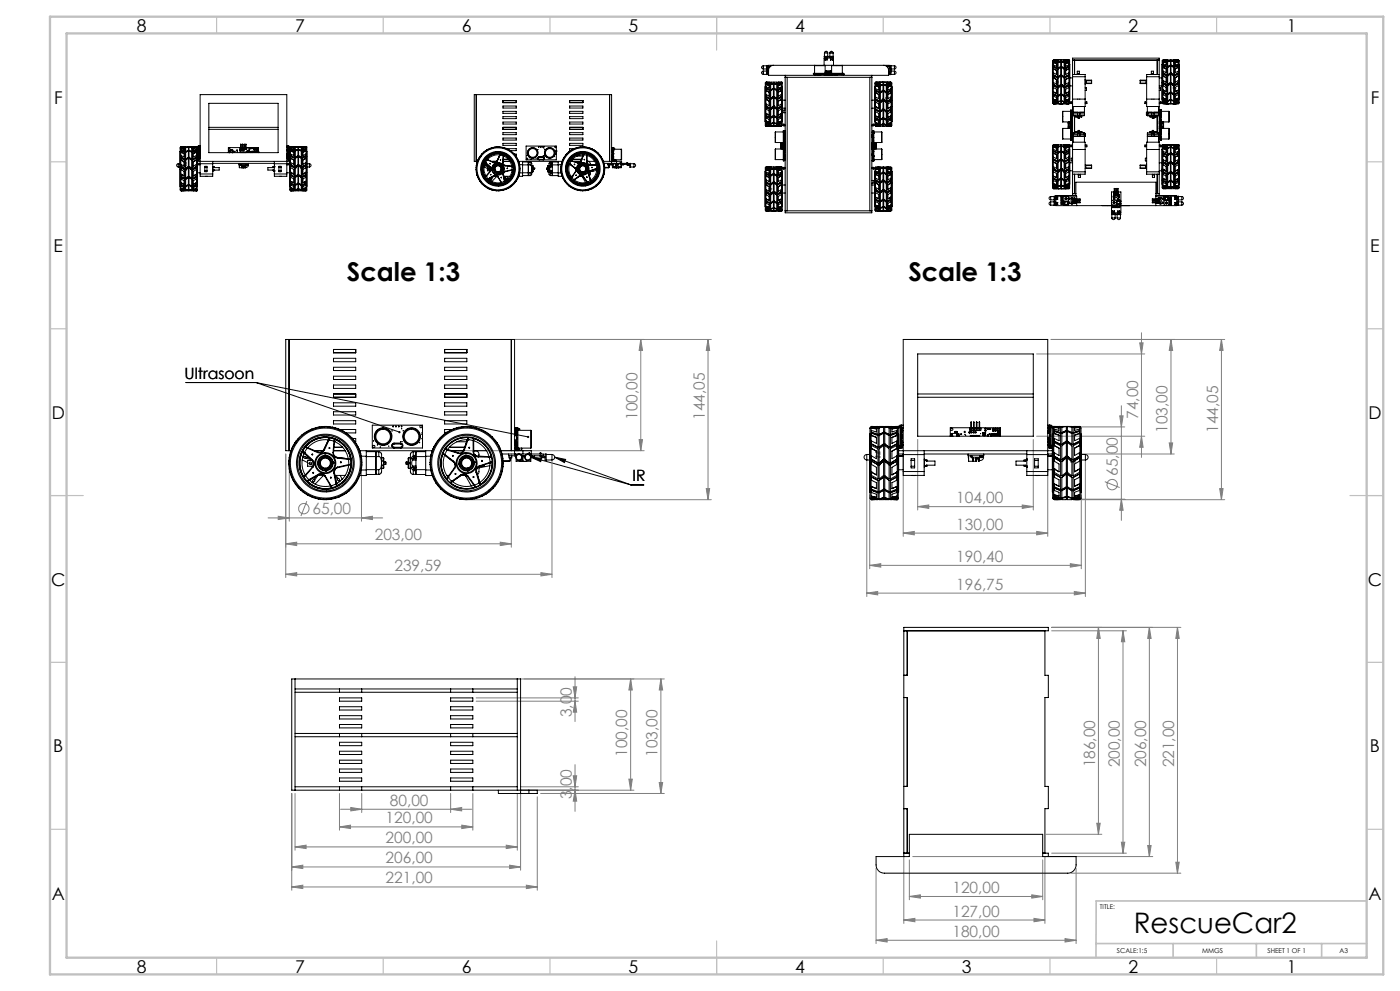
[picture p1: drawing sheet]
<svg xmlns="http://www.w3.org/2000/svg" width="420mm" height="297mm" viewBox="0 0 420 297" stroke-linecap="round" stroke-linejoin="round" font-family="sans-serif">
<defs><g id="words">
<text font-size="8.5" x="340.2" y="279.7">RescueCar2</text>
<g font-size="7.8">
<text x="104.1" y="84.2">Scale 1:3</text>
<text x="272.5" y="84.2">Scale 1:3</text>
</g>
<g font-size="5.3">
<text x="41" y="9.5">8</text>
<text x="88.5" y="9.5">7</text>
<text x="138.5" y="9.5">6</text>
<text x="188.5" y="9.5">5</text>
<text x="238.5" y="9.5">4</text>
<text x="288.5" y="9.5">3</text>
<text x="338.5" y="9.5">2</text>
<text x="386" y="9.5">1</text>
<text x="16.2" y="31.2">F</text>
<text x="411.2" y="31.2">F</text>
<text x="16.1" y="75.5">E</text>
<text x="411.1" y="75.5">E</text>
<text x="15.5" y="125.5">D</text>
<text x="410.5" y="125.5">D</text>
<text x="15.4" y="175.5">C</text>
<text x="410.4" y="175.5">C</text>
<text x="16" y="225.5">B</text>
<text x="411" y="225.5">B</text>
<text x="15.5" y="269.7">A</text>
<text x="410.5" y="269.7">A</text>
<text x="41" y="291.5">8</text>
<text x="88.5" y="291.5">7</text>
<text x="138.5" y="291.5">6</text>
<text x="188.5" y="291.5">5</text>
<text x="238.5" y="291.5">4</text>
<text x="288.5" y="291.5">3</text>
<text x="338.5" y="291.5">2</text>
<text x="386" y="291.5">1</text>
</g>
<g font-size="4.7">
<text x="55.3" y="113.5">Ultrasoon</text>
<text x="189.8" y="144.2">IR</text>
</g>
<g font-size="4.7" fill="#808080">
<text x="191.2" y="125.9" transform="rotate(-90 191.2 125.9)">100,00</text>
<text x="211.4" y="125.9" transform="rotate(-90 211.4 125.9)">144,05</text>
<text x="341.4" y="125.5" transform="rotate(-90 341.4 125.5)">74,00</text>
<text x="350.3" y="129.7" transform="rotate(-90 350.3 129.7)">103,00</text>
<text x="365.4" y="129.7" transform="rotate(-90 365.4 129.7)">144,05</text>
<text x="335.4" y="142.7" transform="rotate(-90 335.4 142.7)">65,00</text>
<text x="93.7" y="154.1">65,00</text>
<text x="286.8" y="150.8">104,00</text>
<text x="112.4" y="162">203,00</text>
<text x="286.8" y="158.7">130,00</text>
<text x="118.3" y="171.1">239,59</text>
<text x="286.8" y="168.4">190,40</text>
<text x="286.8" y="176.7">196,75</text>
<text x="171.5" y="214.9" transform="rotate(-90 171.5 214.9)">3,00</text>
<text x="188.2" y="226.8" transform="rotate(-90 188.2 226.8)">100,00</text>
<text x="197.3" y="226.8" transform="rotate(-90 197.3 226.8)">103,00</text>
<text x="328.5" y="230" transform="rotate(-90 328.5 230)">186,00</text>
<text x="335.9" y="230" transform="rotate(-90 335.9 230)">200,00</text>
<text x="343.8" y="230" transform="rotate(-90 343.8 230)">206,00</text>
<text x="352.2" y="230" transform="rotate(-90 352.2 230)">221,00</text>
<text x="171.5" y="239.5" transform="rotate(-90 171.5 239.5)">3,00</text>
<text x="116.9" y="241.5">80,00</text>
<text x="115.7" y="246.8">120,00</text>
<text x="115.7" y="252.8">200,00</text>
<text x="115.7" y="258.8">206,00</text>
<text x="115.7" y="264.8">221,00</text>
<text x="285.7" y="267.6">120,00</text>
<text x="285.7" y="274.7">127,00</text>
<text x="285.7" y="280.8">180,00</text>
</g>
<g font-size="2">
<text x="330" y="272.5">TITLE:</text>
<text x="335.1" y="285.6">SCALE:1:5</text>
<text x="360.6" y="285.6">MMGS</text>
<text x="380.2" y="285.6">SHEET 1 OF 1</text>
<text x="401.9" y="285.6">A3</text>
</g>
</g></defs>
<g fill="none" stroke="#808080" stroke-width=".3">
<path d="M230.6 32.8l.8-.3v.3zM265.7 29.2h.9l-.9 .5zM316.8 24.5l.8 .1zM352 26.1l.8 .4h-.8zM55 48.6h.8v.4zM55 49.4h.8v.2zM90.2 50.4h.1M90.2 50.4h.9M90.2 50.2h.9zM230.6 56.6h.8M231.4 56.6h.1M265.7 54.6h.9l-.9 .5z"/>
<path d="M316.8 48.4h.8v.3zM352 51.5l.8 .4h-.8zM342.4 99.7v37.4M154.4 101.7h59M192.2 101.7v33.4M192.2 101.7l.6 3.3h-1.1zM212.4 101.7l.5 3.3h-1zM212.4 101.7v48.1M311 106.1h32.4M315.3 101.7h52.1M341.9 102.8h1l-.5 3.3zM351.3 101.7l.5 3.3h-1z"/>
<path d="M351.3 101.7v34.4M366.4 101.7l.5 3.3h-1zM366.4 101.7v48.1M85.7 136.1v37M86.8 139.8v16.4M108.4 139.8v16.4M134.4 135.1h58.9M153.4 136.1v27.9M165.6 138v35.1M191.7 131.8h1.1l-.6 3.3zM260 138v40.8M262.6 135.5h1.4v.6z"/>
<path d="M262.6 136.8h1.4v.3zM271 136.1v24.7M275.3 131.7v21.2M310 131.7v21.2M311 130.7h32.4M314.3 136.1v24.7M321.3 138.5h1.4zM321.3 138.1h1.4zM322.9 127.9h14.5M323.6 136.1h28.7M325.6 138v40.8M335.9 124.6h1l-.5 3.3z"/>
<path d="M336.4 121.6v34.4M342.4 130.7l.5 3.4h-1zM350.8 132.7h1l-.5 3.4zM80.4 155.2h34.4M83.5 154.7l3.3 .5-3.3 .5zM92 150.2l-1.7 4.5M108.4 155.2l3.3-.5v1zM140.8 149.8h72.6M211.9 146.4h1l-.5 3.4zM260.9 148.4v22.1M271 159.8l3.3-.5v1zM271 159.8h43.3"/>
<path d="M275.3 151.8l3.3-.5v1.1zM275.3 151.8h34.7M306.7 151.3l3.3 .5-3.3 .6zM311 159.3l3.3 .5-3.3 .5zM322.5 149.8h44.9M322.9 149.6h14.5M324.4 148.4v22.1M331.4 144.4l4.5 1.7M336.4 149.6l.5 3.3h-1zM365.9 146.4h1l-.5 3.4zM85.7 172.1l3.3-.5v1zM85.7 172.1h79.9"/>
<path d="M85.7 163l3.3-.5v1zM85.7 163h67.7M150.1 162.5l3.3 .5-3.3 .5zM162.3 171.6l3.3 .5-3.3 .5zM260 177.8l3.3-.5v1zM260 177.8h65.6M260.9 169.4l3.3-.5v1.1zM260.9 169.4h63.5M321.1 168.9l3.3 .5-3.3 .6zM322.3 177.3l3.3 .5-3.3 .5zM315.5 188h38.8M315.5 189.1h22.4"/>
<path d="M329.5 188l.6 3.3h-1.1zM329.5 188v62M336.9 189.1l.5 3.2h-1zM336.9 189.1v66.6M344.8 188l.5 3.3h-1zM344.8 188v68.7M353.2 188l.6 3.3h-1.1zM353.2 188v73.7M142.8 209.2h30.7M142.8 210.1h30.7M156.2 203.5h43.1M172 205.8h1l-.5 3.4z"/>
<path d="M172.5 210.1l.5 3.3h-1zM172.5 202.8v13.4M189.2 203.5l.5 3.3h-1zM189.2 203.5v33.3M198.3 203.5l.5 3.3h-1zM198.3 203.5v34.3M87.5 237.8v29M88.5 237.8v17M101.8 237.8v11M108.5 237.8v5.7M135.2 237.8v5.7M141.9 237.8v11"/>
<path d="M155.2 237.8v17M156.2 237.8v23M156.2 236.8h34M156.2 235.8h17.3M161.2 238.8v28M162.2 237.8h37.1M172 232.5h1l-.5 3.3zM172.5 236.8l.5 3.3h-1zM172.5 229.2v14M188.7 233.5h1l-.5 3.3zM197.8 234.5h1l-.5 3.3zM87.5 259.8l3.3-.5v1z"/>
<path d="M87.5 259.8h68.7M88.5 253.8l3.3-.5v1zM88.5 253.8h66.7M101.8 247.8l3.4-.5v1zM101.8 247.8h40.1M102.2 242.5h39.3M105.2 242l3.3 .5-3.3 .5zM135.2 242.5l3.3-.5v1zM138.5 247.3l3.4 .5-3.4 .5zM151.9 253.3l3.3 .5-3.3 .5zM152.9 259.3l3.3 .5-3.3 .5zM271.1 256.7v20.1"/>
<path d="M272.8 257.7v12M273.8 256.7h72M312.8 257.7v12M313.5 256.7v20.1M313.8 250h16.8M315.5 255.7h22.4M329 246.7h1.1l-.6 3.3zM336.4 252.4h1l-.5 3.3zM344.3 253.4h1l-.5 3.3zM352.7 258.4h1.1l-.6 3.3zM87.5 265.8l3.3-.5v1zM87.5 265.8h73.7"/>
<path d="M157.9 265.3l3.3 .5-3.3 .5zM262.8 260.2v22.6M271.1 275.7l3.4-.5v1.1zM271.1 275.7h42.4M272.8 268.7l3.3-.5v1zM272.8 268.7h40M309.5 268.2l3.3 .5-3.3 .5zM310.2 275.2l3.3 .5-3.3 .6zM321.3 261.7h33M322.8 260.2v22.6M262.8 281.8l3.3-.5v1zM262.8 281.8h60"/>
<path d="M319.5 281.3l3.3 .5-3.3 .5z"/>
<circle cx="91.1" cy="152.4" r="1.56"/>
<circle cx="333.6" cy="145.2" r="1.55"/>
</g>
<path d="M55.8 114.6h21M76.8 114.6l43 14.9M76.8 114.6l81.6 16.3M159.2 137l3.3 .4-.3 1zM159.2 137l30.1 8.3M166.4 137l3.3 .7-.4 .9zM166.4 137l22.9 8.3M189.3 145.3h3.8" fill="none" stroke="#000" stroke-width=".3"/>
<g fill="none" stroke="#c0c0c0" stroke-width=".35">
<path d="M65 5v5M115 5v5M165 5v5M215 5v10M265 5v5M315 5v5M365 5v5M15 48.5h5M410 48.5h5M15 98.5h5M410 98.5h5M15 148.5h10"/>
<path d="M405 148.5h10M15 198.5h5M410 198.5h5M15 248.5h5M410 248.5h5M65 287v5M115 287v5M165 287v5M215 282v10M265 287v5M315 287v5M365 287v5"/>
</g>
<path d="M410 270h-81.1l-.1 17M328.8 282.8h81.2M351.9 282.8v4.2M376.9 282.8v4.2M396.5 282.8v4.2" fill="none" stroke="#c0c0c0" stroke-width=".5"/>
<path d="M15 5h400v287h-400zM20 10h390v277h-390z" fill="none" stroke="#c0c0c0" stroke-width=".7"/>
<path d="M119.6 129.3l.1 .5 .4-.1-.3-.2 .4 .1-.1-.3zM166.4 137l3.3 .7-.4 .9zM159.2 137l3.3 .4-.3 1zM158.2 130.8v.4l.6-.1-.4-.2 .4 .1-.1-.3z" fill="#000"/>
<g fill="#808080">
<path d="M260.9 169.4l3.3-.5v1.1zM321.1 168.9l3.3 .5-3.3 .6zM271 159.8l3.3-.5v1zM311 159.3l3.3 .5-3.3 .5zM275.3 151.8l3.3-.5v1.1zM306.7 151.3l3.3 .5-3.3 .6zM85.7 172.1l3.3-.5v1zM162.3 171.6l3.3 .5-3.3 .5zM83.5 154.7l3.3 .5-3.3 .5zM108.4 155.2l3.3-.5v1zM87.5 259.8l3.3-.5v1zM152.9 259.3l3.3 .5-3.3 .5zM88.5 253.8l3.3-.5v1zM151.9 253.3l3.3 .5-3.3 .5zM101.8 247.8l3.4-.5v1zM138.5 247.3l3.4 .5-3.4 .5zM105.2 242l3.3 .5-3.3 .5zM135.2 242.5l3.3-.5v1zM87.5 265.8l3.3-.5v1zM157.9 265.3l3.3 .5-3.3 .5zM272.8 268.7l3.3-.5v1zM309.5 268.2l3.3 .5-3.3 .5zM271.1 275.7l3.4-.5v1.1zM310.2 275.2l3.3 .5-3.3 .6zM262.8 281.8l3.3-.5v1zM319.5 281.3l3.3 .5-3.3 .5z"/>
<path d="M260 177.8l3.3-.5v1zM322.3 177.3l3.3 .5-3.3 .5z"/>
<path d="M211.9 146.4h1l-.5 3.4zM212.4 101.7l.5 3.3h-1z"/>
<path d="M350.8 132.7h1l-.5 3.4zM351.3 101.7l.5 3.3h-1zM197.8 234.5h1l-.5 3.3zM198.3 203.5l.5 3.3h-1zM344.3 253.4h1l-.5 3.3zM344.8 188l.5 3.3h-1z"/>
<path d="M192.2 101.7l.6 3.3h-1.1zM191.7 131.8h1.1l-.6 3.3z"/>
<path d="M366.4 101.7l.5 3.3h-1zM365.9 146.4h1l-.5 3.4zM335.9 124.6h1l-.5 3.3zM336.4 149.6l.5 3.3h-1zM341.9 102.8h1l-.5 3.3zM342.4 130.7l.5 3.4h-1zM189.2 203.5l.5 3.3h-1zM188.7 233.5h1l-.5 3.3zM172 205.8h1l-.5 3.4zM172.5 210.1l.5 3.3h-1zM172 232.5h1l-.5 3.3zM172.5 236.8l.5 3.3h-1zM353.2 188l.6 3.3h-1.1zM352.7 258.4h1.1l-.6 3.3zM329.5 188l.6 3.3h-1.1zM329 246.7h1.1l-.6 3.3zM336.9 189.1l.5 3.2h-1zM336.4 252.4h1l-.5 3.3z"/>
<path d="M85.7 163l3.3-.5v1zM150.1 162.5l3.3 .5-3.3 .5z"/>
</g>
<g fill="none" stroke="#000" stroke-width=".3">
<path d="M229 19.7a.48 .48 0 0 0-.5 .5 .48 .48 0 0 0 .5 .5M229 19.7v1M229 19.7h1M230 19.6h.2v1.2h-.2zM230.2 19.9h.3M230.2 20h.3M231 20h.1M231.1 19.9l-.1 .1M232.1 19.6a1.51 1.51 0 0 0-1.5 1.5M244.4 19.7h3.1M244.4 19.7v2.3M244.4 19.6h-13.9l.1 3h36v-1.5a1.51 1.51 0 0 0-1.5-1.5"/>
<path d="M247.2 19.6v-2.2h2.8v2.2M247.3 16.9h1.1v.2h-1.1zM247.3 15.9a.49 .49 0 0 1 .5-.5 .49 .49 0 0 1 .5 .5M247.3 15.9h1M247.3 15.9v1M247.5 19.6v.1M247.5 19.6l-3.1 .1M247.5 17.8l.1 .2zM247.5 19.6h2.1M247.5 17.1v.3M247.5 19.7v2.3h.2v-.3l.1 .3M247.6 17.1v.3"/>
<path d="M248 17.1v.3M248 17.8l.1 .2zM248.1 17.1v.3M248.3 15.9v1M248.8 16.9h1.2v.2h-1.2zM249 15.9a.49 .49 0 0 1 .4-.5 .49 .49 0 0 1 .5 .5M249 15.9h.9M249 15.9v1M249.1 17.1v.3M249.1 17.8l.1 .2zM249.2 17.1v.3M249.5 19.7v2.3l-.2-.3-.1 .3"/>
<path d="M249.5 19.7h3.2M249.6 17.8l.2 .2zM249.6 17.1v.3M249.8 17.1v.3M249.9 15.9v1M252.6 19.6l-3.1 .1M252.6 19.6l.1 .1M252.6 19.6h14.2v2.8h-.2M252.7 19.7v2.3M266.2 19.9l.1 .1zM266.8 19.9h.3M266.8 20h.3"/>
<path d="M267.1 19.6h.2v1.2h-.2zM267.3 19.7h1M268.3 19.7a.48 .48 0 0 1 .5 .5 .48 .48 0 0 1-.5 .5M268.3 19.7v1M315.7 19.4v10.3M315.7 19.3h.1M316 18.1l-.2 .1v12.7l.2 .1M316 18.1v12.9M316 18.1h.1M316.1 18.1h.8M316.1 18.4l1.1 .2M316.1 18.7l.8 .3"/>
<path d="M316.1 19.9l1.1 .6M316.1 18.7l.2 .1a.67 .67 0 0 1 .6 1l-.8-.3v.4M316.1 18.7v-.2a1.01 1.01 0 0 1 1 .3 1.01 1.01 0 0 1 .1 1.2v.5M316.1 18.3l1.1 .3M316.1 18h.8v.3l-.8-.1v.1M316.1 18h.1M316.1 18h1.1M316.1 18v.1M316.1 18.3v.1M316.9 18h.3M317.2 18v.6M317.2 18.1h.2"/>
<path d="M317.4 18h.8v.3M317.4 18v.6M317.6 18h-.2M318.2 19.9l-.8 .6M318.2 18.4l-.8 .2M318.2 19.9v-1.3a.63 .63 0 0 0-.7 .1 .63 .63 0 0 0-.1 .8v1M318.2 18.3l-.8 .3M318.2 18.1h.2M318.2 18.3v.1M318.4 19.9l.8 .6M318.4 18.4l.8 .2M318.4 19.9v-1.3a.63 .63 0 0 1 .8 .1 .63 .63 0 0 1 0 .8v1"/>
<path d="M318.4 18.3l.8 .3M318.4 18.3v.1M319.1 18h.1M319.2 18h-.8v.3M319.2 18v.6M319.2 18.1h.2M319.4 18v.6M319.7 18h-.3M320.6 18.1h-.9M320.6 18.4l-1.2 .2M320.6 18.7l-.9 .3M320.6 19.9l-1.2 .6"/>
<path d="M320.6 18.7v-.2a1.01 1.01 0 0 0-1.1 .3 1.01 1.01 0 0 0-.1 1.2v.5M320.6 18.7l-.3 .1a.67 .67 0 0 0-.6 1l.9-.3v.4M320.6 18h-1.2M320.6 18h.1M320.6 18h-.9v.3l.9-.1v.1M320.6 18.3l-1.2 .3M320.6 18.1h.1M320.6 18v.1M320.6 18.3v.1M320.7 18.1l.2 .1v12.7l-.2 .1M320.7 18.1v12.9M320.9 19.3h.1"/>
<path d="M320.9 19.4v10.3M320.9 19.3v.1M321.8 18h26M322.4 18v4.3M347.2 18v4.3M348.7 19.3v10.4M348.9 18.1l-.2 .1v12.7l.2 .1M348.9 18.1v12.9M348.9 18.1h.9M348.9 18.3l1.2 .1M348.9 18.5l.9 .3M348.9 19.5l1.2 .5"/>
<path d="M348.9 18.5l.9 .2v.8l-.9-.3v.3M348.9 18.3v.2M348.9 18.3l1.2 .2v1.5M348.9 18.2l1.2 .2M348.9 18.1v.1M348.9 18h.9v.2zM348.9 18.2v.1M349.5 18h.6v.4M350.1 18.1h.2M351.1 19.5l-.8 .5M351.1 18.3l-.8 .1M351.1 18.3a.84 .84 0 0 0-.8 .3 .84 .84 0 0 0 0 .9v.5"/>
<path d="M351.1 18.3v1.2M351.1 18.2l-.8 .2M351.1 18.2v-.2h-.8v.4M351.1 18.1h.2M351.1 18.2v.1M351.3 19.5l.8 .5M351.3 18.3l.8 .1M351.3 18.3v1.2M351.3 18.3a.84 .84 0 0 1 .8 .3 .84 .84 0 0 1 0 .9v.5M351.3 18.2l.8 .2M351.3 18.2v-.2h.8v.4M351.3 18.2v.1"/>
<path d="M352.1 18.1h.2M352.6 18l.9 .1-.9 .1zM352.6 18.1h1M352.9 18h-.6v.4M353.5 18.3l-1.2 .1M353.5 18.5l-.9 .3M353.5 19.5l-1.2 .5M353.5 18.3l-1.2 .2v1.5M353.5 18.3v.2M353.5 18.5l-.9 .2v.8l.9-.3v.3M353.5 18.2l-1.2 .2M353.5 18.1v.1"/>
<path d="M353.5 18.2v.1M353.6 18.1l.2 .1v12.7l-.2 .1M353.6 18.1v12.9M353.8 19.3h.1M353.8 19.3v10.4M62.7 31h20.7v14.8h-20.7zM62.7 38.2h20.7M62.7 38.8h20.7M142.9 28.4v20M150.9 38.2h4v.6h-4zM150.9 30.2h4v.6h-4zM150.9 31.8h4v.6h-4z"/>
<path d="M150.9 33.4h4v.6h-4zM150.9 35h4v.6h-4zM150.9 36.6h4v.6h-4zM150.9 39.8h4v.6h-4zM170.9 38.2h4v.6h-4zM170.9 30.2h4v.6h-4zM170.9 31.8h4v.6h-4zM170.9 33.4h4v.6h-4zM170.9 35h4v.6h-4zM170.9 36.6h4v.6h-4zM170.9 39.8h4v.6h-4zM182.9 28.4v20"/>
<path d="M229 21.3a.49 .49 0 0 0-.5 .5 .49 .49 0 0 0 .5 .5M229 21.3v1M229 20.7h1M229 21.3h1M229 22.3h1M229.6 26v10.4M229.8 24.7l-.2 .1v12.8l.2 .1M229.8 24.7v13M229.8 37.7h.1M229.8 24.7h.1M229.8 25.3l.9 .3M229.8 26.5l1.2 .4"/>
<path d="M229.8 29.8l.9 .5M229.8 31.8l1.2 .7M229.8 36.3l.9 .3M229.8 34.9l1.2 .5M229.8 24.7h.9M229.8 25l1.2 .2M229.8 37.6h.9M229.8 36.9l1.2 .3M229.8 34l.9 .5M229.8 32.1l1.2 .7M229.8 27.2l.9 .4M229.8 28.9l1.2 .7"/>
<path d="M229.8 29.8v-.5a1.19 1.19 0 0 1 1.2 1.5v1.7M229.8 27.2v-.5a1.34 1.34 0 0 1 1.2 1.9v1M229.8 29.8h.1M229.8 32.1v.2a.62 .62 0 0 0 .6 .8l.3 .1v1.3M229.8 34.9v.4a.97 .97 0 0 1 .9 1.4l-.9-.4M229.8 25.3l.9 .2M229.8 25.1v.2M229.8 25.1l1.2 .2v1.6M229.8 37.7l1.2 .1M229.8 37.6v.1M229.8 36.9v.3l.9 .2v.3l-.9-.1M229.8 24.9l1.2 .3"/>
<path d="M229.8 24.6l.9 .1v.2h-.9M229.8 24.6h.1M229.8 24.6l1.2 .1v.5M229.8 37.8h.1M229.8 37.8h1.2M229.8 37.8h1M229.8 24.6v.1M229.8 24.9v.1M229.8 31.8h.1M229.8 32.1h.1M229.8 36.3h.1M229.8 37.7v.1"/>
<path d="M230 21.2h.2v1.2h-.2zM230.2 22h.3M230.2 22.1h.3M230.2 20.4h.3M230.2 20.5h.3M230.2 21.5h.3M230.2 21.6h.3M230.5 22.4h.1M230.7 30.3v1.4l-.9-.5v.6M230.7 27.6v1.2l-.9-.5v.6M230.7 25.5v.9l-.9-.3v.4M231 32.5h.1"/>
<path d="M231 32.8v2.4l-1.2-.6v-.6M231 35.4v1.6l-1.2-.3v-.4M231 37.2v.6M231 37.8h.1M231 37.7h.2M231 24.7h.2M231 32.8h.1M231.2 32.5h.1M231.2 37.2v.6M231.2 37.8h.8M231.2 37.8h.1M231.2 32.8h.1"/>
<path d="M231.4 37.8h.6M232 28.9l-.8 .7M232 32.1l-.8 .7M232 36.9l-.8 .3M232 25l-.8 .2M232 34.9l-.8 .5M232 31.8l-.8 .7M232 26.5l-.8 .4M232 31.8v-2.6a1.92 1.92 0 0 0-.8 2.3v1M232 28.9v-2.2a1.43 1.43 0 0 0-.8 1.9v1M232 32.1v1a1.65 1.65 0 0 1-.8 2.1v-2.4M232 34.9v.7a.84 .84 0 0 1 0 .9 .84 .84 0 0 1-.8 .4v-1.5"/>
<path d="M232 25.1a.92 .92 0 0 0-.8 1.4v.4M232 25.1v1.4M232 37.7l-.8 .1M232 36.9v.8M232 24.9v-.3l-.8 .1v.5M232 24.9l-.8 .3M232 37.7h.2M232 24.7h.2M232 24.9v.1M232 31.8h.1M232 32.1h.1M232 37.7v.1"/>
<path d="M232.2 28.9l.8 .7M232.2 32.1l.8 .7M232.2 36.9l.8 .3M232.2 25l.8 .2M232.2 34.9l.8 .5M232.2 31.8l.8 .7M232.2 26.5l.8 .4M232.2 31.8v-2.6a2.2 2.2 0 0 1 .8 2.6v.7M232.2 28.9v-2.2a1.45 1.45 0 0 1 .8 1.9v1M232.2 32.1v1a1.68 1.68 0 0 0 .8 2.1v-2.4M232.2 34.9v.7a.83 .83 0 0 0 0 .9 .83 .83 0 0 0 .8 .4v-1.5M232.2 25.1v1.4"/>
<path d="M232.2 25.1a.92 .92 0 0 1 .8 1.4v.4M232.2 37.7l.8 .1M232.2 36.9v.8M232.2 24.9l.8 .3M232.2 24.9v-.3l.8 .1v.5M232.2 37.8h.1M232.2 37.8h.8M232.2 37.8h.7M232.2 24.9v.1M232.2 31.8h.1M232.2 32.1h.1M232.2 37.7v.1"/>
<path d="M232.7 39.5v3.2M232.7 39.5h2.3M233 32.5h.1M233 37.2v.6M233 37.8h.1M233 37.7h.3M233 24.7h.3M233 32.8h.1M233.3 32.5h.1M233.3 32.8v2.4l1.1-.6v-.6M233.3 35.4v1.6l1.1-.3v-.4M233.3 37.2v.6"/>
<path d="M233.3 37.8h1.1M233.3 37.8h.1M233.3 32.8h.1M233.4 37.8h1M233.5 24.7h.9M233.5 37.6h.9M233.5 27.6v1.2l.9-.5v.6M233.5 25.5v.9l.9-.3v.4M234.4 25.3l-.9 .3M234.4 26.5l-1.1 .4M234.4 29.8a1.12 1.12 0 0 0-.9 1.6v.3l.9-.5v.6M234.4 31.8l-1.1 .7"/>
<path d="M234.4 36.3l-.9 .3M234.4 34.9l-1.1 .5M234.4 25l-1.1 .2M234.4 36.9l-1.1 .3M234.4 34l-.9 .5M234.4 32.1l-1.1 .7M234.4 27.2l-.9 .4M234.4 28.9l-1.1 .7M234.4 29.8v-.6a1.7 1.7 0 0 0-1.1 2.3v1M234.4 27.2v-.5a1.34 1.34 0 0 0-1.1 1.9v1M234.4 29.8h.1M234.4 32.1v.6a1.34 1.34 0 0 0-.9 1.8"/>
<path d="M234.4 34.9v.4a.97 .97 0 0 0-.9 1.4l.9-.4M234.4 25.1a.96 .96 0 0 0-1.1 .3 .96 .96 0 0 0 0 1.1v.4M234.4 25.1v.2M234.4 25.3l-.9 .2M234.4 36.9v.3l-.9 .2v.3l.9-.1M234.4 37.6v.1M234.4 37.7l-1.1 .1M234.4 24.6h.1M234.4 24.6l-.9 .1v.2h.9M234.4 24.9l-1.1 .3M234.4 24.6l-1.1 .1v.5M234.4 37.8h.1"/>
<path d="M234.4 37.7h.1M234.4 24.7h.1M234.4 24.6v.1M234.4 24.9v.1M234.4 31.8h.1M234.4 32.1h.1M234.4 36.3h.1M234.4 37.7v.1M234.5 24.7l.2 .1v12.8l-.2 .1M234.5 24.7v13M234.7 26v10.4M234.7 32.4h.8"/>
<path d="M234.7 30h.8M235 39.2h.2v9h-.2zM235.2 39.2h.1M235.2 39.3h.1M235.2 39.7h.1M235.2 39.6h.1M235.2 39.2v.7M235.2 39.9h.1M235.2 39.6v.2M235.2 39.2h.3M235.2 40h.1M235.3 39.4h.1"/>
<path d="M235.3 39.5h.1M235.3 40l-.1 .9M235.3 39.2l-.1 .2M235.5 33h-.3v.8h.3M235.5 37.5l-.5-.3v.5h.5M235.5 22.6v41.2h26v-41.2M235.5 23.2h26M236.1 23.2v40M244 22.2h9M244 22.2v-.2h9v.6M244.1 22.2h.1M244.3 22.2l.1 .2"/>
<path d="M244.3 22.2v.1M244.4 22.2v.4M244.5 22.2h.1M244.7 22.2h.1M244.8 22.2h.1M244.9 22.3l.3 .1M245.2 22.3v.3M245.2 22.3h.2M245.3 22.2h.1M245.3 22.3h.1M245.3 22.2l.1 .2 .2-.2M245.4 22.2l-.1 .1"/>
<path d="M245.6 22.2h.1M245.6 22.3h.1M245.7 22.2v.1M245.8 22.2h.1M245.9 22.2v.4M246.1 22.3v.3M246.1 22.2l.5 .1M246.5 22.2h.1M246.5 22.2h.2M246.6 22.3h.1M246.7 22.2h.1M247.1 22.3h.1"/>
<path d="M247.1 22.2h.2M247.1 22.2h.1M247.2 22.2h.1M247.4 22.2h.1M247.5 22.2v.1M247.5 22.2h.1M247.5 22.4h.1M247.5 22.2v.4M247.6 21.8h.1M247.6 21.3h1.5M247.6 21.3v.5M247.6 22.2v.4"/>
<path d="M247.9 22.2h.1M247.9 22.2v.4M248 21.3h-.4M248 22h.1M248 21.8h.1M248 21.8h.2M248 21.3h1.1M248 21.3v.7M248 22.2v.4M248.1 22.2h.1M248.1 22.2v.4M248.2 22v-.3l.1 .3"/>
<path d="M248.3 21.8h.4M248.4 22.2v.4M248.5 22.2h.1M248.5 22.2v.4M248.6 22.2h.1M248.6 22.2v.4M248.7 22v-.3l.1 .3M248.8 21.8h.4M248.9 22.2v.4M249 22.2h.1M249 22.2v.4M249.1 21.3h.3h-.3"/>
<path d="M249.1 22h.1M249.1 21.8h.1M249.1 21.3h.1M249.1 21.3v.7M249.1 22.2h.1M249.1 22.2v.4M249.4 21.8h.1M249.5 21.8h.1M249.4 22.2h.1M249.4 22.2v.4M249.5 22.2h.1M249.6 22.2v.4"/>
<path d="M249.7 22.2h.1M249.8 22.2h.1M249.8 22.2v.1M249.9 22.3h.1M250.3 22.2h.1M250.3 22.2v.1M250.3 22.3h.1M250.3 22.2v.2M250.4 22.2h.1M250.4 22.2l-.1 .1M250.4 22.2l-.6 .1M250.7 22.3h.1"/>
<path d="M250.7 22.4h.5M250.7 22.2l-.3 .2M250.7 22.2v.1M250.8 22.2h.1M250.8 22.3h-.2M250.9 22.2v.2M251 22.4v.2M251.2 22.2v.4M251.2 22.2v.1M251.3 22.2h.1M251.3 22.2v.4M251.4 22.2h.1"/>
<path d="M251.4 22.2v.1M251.4 22.3h.1M251.5 22.2h.1M251.5 22.2v.1M251.5 22.3h.1M251.6 22.2h.1M251.6 22.2v.1M251.6 22.3h.1M251.6 22.3h.6M251.7 22.2h.1M251.7 22.3h.1M251.8 22.2h.1"/>
<path d="M251.8 22.2v.1M251.8 22.3h.1M252 22.2h.1M252 22.2v.1M252 22.3h.1M252.1 22.2v.1M252.1 22.2h.1M252.1 22.3h.1M252.2 22.2h.1M252.2 22.2v.1M252.2 22.3h.1M252.3 22.2h.1"/>
<path d="M252.3 22.2v.1M252.3 22.3h.1M252.4 22.2h.2M252.5 22.2h.1M252.5 22.2v.1M252.6 22.2h.1M252.6 22.2v.1M252.6 22.3h.1M252.7 22.3h.1M252.8 22.3h.1M252.9 22.2h.1M252.9 22.2v.1"/>
<path d="M253 22.2h.1M253 22.2l-.7 .1M260.9 23.2v40M261.5 32.4h.9M261.5 37.5l.6-.3v.5h-.6M261.5 30h.9M261.5 39.6h.4v.4M261.9 39.5l-.1 .1M261.9 39.4v.1M261.9 39.9h.1M261.9 39.8h.1M261.9 40h.1"/>
<path d="M261.9 39.4l-.1 .2M261.9 39.6h.1M261.9 39.5h.1M261.9 39.2v.3M261.9 39.2h.2v9h-.2zM262.1 39.5h2.4M262.5 26v10.4M262.6 24.7l-.1 .1v12.8l.1 .1M262.6 24.7v13M262.6 37.7h.1M262.6 24.7h.1M262.7 25.7l.9 .4"/>
<path d="M262.7 27.1l1.2 .5M262.7 30v.2a.8 .8 0 0 0 .9 .9v1.4l-.9-.5M262.7 30l1.2 .7M262.7 36.8l.9 .2M262.7 35.5l1.2 .5M262.7 37.2l1.2 .2M262.7 34.8l.9 .4M262.7 32.9l1.2 .7M262.7 27.8l.9 .5M262.7 29.7l1.2 .7M262.7 24.8l.9 .1M262.7 25.3l1.2 .3"/>
<path d="M262.7 27.8a1.31 1.31 0 0 1 .9 1.8l-.9-.5v.6M262.7 27.8v-.5a1.46 1.46 0 0 1 1.2 2.1v1M262.7 30h.1M262.7 32.9v.6a1.3 1.3 0 0 1 .9 1.7M262.7 32h.1M262.7 25.7a.9 .9 0 0 1 .9 1.3l-.9-.4v.5M262.7 25.7v-.3a1.14 1.14 0 0 1 1.1 .5 1.14 1.14 0 0 1 .1 1.2v.5M262.7 36.8v.3l1.2 .3M262.7 35.5v.5a.82 .82 0 0 1 .9 1.1l-.9-.3M262.7 24.7l.9 .1v.4l-.9-.2v.3M262.7 24.7h.1M262.7 24.7h1.2"/>
<path d="M262.7 37.2l1.2 .3M262.7 37.8h.1M262.7 37.2v.3l.9 .1v.2h-.9M262.7 29.7h.1M262.7 32.9h.1M262.9 24.6l1 .1M263.6 37.7l-.9 .1M263.9 30.7v2.6l-1.2-.7v-.6M263.9 30.7h.1M263.9 33.6v2.2l-1.2-.5v-.5M263.9 36v1.4M263.9 24.7v.9"/>
<path d="M263.9 37.5v.3h-1.2M263.9 24.7l-1.2 .1M263.9 37.7h.2M263.9 24.7h.2M263.9 24.7h.1M263.9 30.4h.1M263.9 37.4v.1M264.1 30.7h.1M264.1 36v1.4M264.1 24.7v.9M264.1 24.7h.8M264.1 30.4h.1"/>
<path d="M264.1 37.4v.1M264.5 39.5v3.2M264.8 24.6l-.7 .1M264.9 25.3l-.8 .3M264.9 29.7l-.8 .7M264.9 32.9l-.8 .7M264.9 37.2l-.8 .2M264.9 35.5l-.8 .5M264.9 30l-.8 .7M264.9 27.1l-.8 .5M264.9 30v1a1.92 1.92 0 0 1-.8 2.3v-2.6M264.9 29.7v-2.4a1.59 1.59 0 0 0-.8 2.1v1"/>
<path d="M264.9 30h.1M264.9 32.9v1a1.49 1.49 0 0 1-.8 1.9v-2.2M264.9 27.1v-1.7a1.14 1.14 0 0 0-.8 1.7v.5M264.9 35.5v.7a.8 .8 0 0 1-.8 1.2M264.9 24.7h-.8M264.9 24.7v.6M264.9 37.2l-.8 .3M264.9 37.2v.6h-.8v-.3M264.9 37.7h.2M264.9 24.7h.2M264.9 29.7h.1M264.9 32.9h.1"/>
<path d="M265.1 25.3l.8 .3M265.1 29.7l.8 .7M265.1 32.9l.8 .7M265.1 37.2l.8 .2M265.1 35.5l.8 .5M265.1 30l.8 .7M265.1 27.1l.8 .5M265.1 30v1a1.96 1.96 0 0 0 .8 2.3v-2.6M265.1 29.7v-2.4a1.62 1.62 0 0 1 .8 2.1v1M265.1 30h.1M265.1 32.9v1a1.51 1.51 0 0 0 .8 1.9v-2.2M265.1 27.1v-1.7a1.15 1.15 0 0 1 .8 1.7v.5"/>
<path d="M265.1 35.5v.7a.8 .8 0 0 0 .8 1.2M265.1 24.7v.6M265.1 24.7h.8M265.1 37.2l.8 .3M265.1 37.2v.6h.8v-.3M265.1 29.7h.1M265.1 32.9h.1M265.2 24.6l.7 .1M265.9 30.7h.1M265.9 36v1.4M265.9 24.7v.9M265.9 37.7h.2"/>
<path d="M265.9 24.7h.2M265.9 24.7h.1M265.9 30.4h.1M265.9 37.4v.1M266.1 30.7v2.6l1.2-.7v-.6M266.1 30.7h.1M266.1 33.6v2.2l1.2-.5v-.5M266.1 36v1.4M266.1 24.7v.9M266.1 37.5v.3h1.2M266.1 24.7l1.2 .1M266.1 30.4h.1"/>
<path d="M266.1 37.4v.1M266.4 37.7l.9 .1M266.8 22h.3M266.8 22.1h.3M266.8 20.4h.3M266.8 20.5h.3M266.8 21.5h.3M266.8 21.6h.3M267.1 21.2h.2v1.2h-.2zM267.2 24.6l-1.1 .1M267.3 25.7l-.9 .4M267.3 27.1l-1.2 .5"/>
<path d="M267.3 30v.2a.74 .74 0 0 1-.9 .9v1.4l.9-.5M267.3 30l-1.2 .7M267.3 36.8l-.9 .2M267.3 35.5l-1.2 .5M267.3 37.2l-1.2 .2M267.3 34.8l-.9 .4M267.3 32.9l-1.2 .7M267.3 27.8l-.9 .5M267.3 29.7l-1.2 .7M267.3 24.8l-.9 .1M267.3 25.3l-1.2 .3M267.3 27.8v-.5a1.46 1.46 0 0 0-1.2 2.1v1"/>
<path d="M267.3 27.8a1.31 1.31 0 0 0-.9 1.8l.9-.5v.6M267.3 30h.1M267.3 32.9v.6a1.3 1.3 0 0 0-.9 1.7M267.3 32h.1M267.3 25.7v-.3a1.14 1.14 0 0 0-1.1 .5 1.14 1.14 0 0 0-.1 1.2v.5M267.3 25.7a.9 .9 0 0 0-.9 1.3l.9-.4v.5M267.3 35.5v.5a.82 .82 0 0 0-.9 1.1l.9-.3M267.3 36.8v.3l-1.2 .3M267.3 24.7h-1.2M267.3 24.7h.1M267.3 24.7l-.9 .1v.4l.9-.2v.3M267.3 37.2l-1.2 .3"/>
<path d="M267.3 37.2v.3l-.9 .1v.2h.9M267.3 37.7h.1M267.3 29.7h.1M267.3 32.9h.1M267.3 20.7h1M267.3 21.3h1M267.3 22.3h1M267.3 24.7l.2 .1v12.8l-.2 .1M267.3 24.7v13M267.5 26v10.4M268.3 21.3a.49 .49 0 0 1 .5 .5 .49 .49 0 0 1-.5 .5M268.3 21.3v1"/>
<path d="M315.7 29.7h.1M316 31h.1M316.1 20.6l.8 .5M316.1 22.4l1.1 .7M316.1 27.5l.8 .5M316.1 25.6l1.1 .7M316.1 30.3l1.1 .3M316.1 29.8l.8 .2M316.1 28.4l1.1 .5M316.1 23.3a1.37 1.37 0 0 1 .8 1.7v.2l-.8-.5v.6M316.1 25.3l1.1 .7M316.1 23.3v-.6a1.71 1.71 0 0 1 1.1 2.3v1"/>
<path d="M316.1 20.6v-.4a1.38 1.38 0 0 1 1.1 2v.9M316.1 23.3h.1M316.1 25.3h.1M316.1 25.6h.1M316.1 25.6v.6a1.34 1.34 0 0 1 .8 1.8M316.1 28.4v.5a.92 .92 0 0 1 .8 1.2l-.8-.3M316.1 30.3v.3l.8 .2v.3h-.8M316.1 31.1h.1M316.1 31.1h.8M316.1 31.1h.6M316.1 27.5h.1M316.9 31l-.8-.1v.2"/>
<path d="M316.9 21.1v1.2l-.8-.5v.6M317.2 26h.1M317.2 26.3v2.3l-1.1-.5v-.6M317.2 28.9v1.6l-1.1-.4v-.3M317.2 30.6v.5h-1.1M317.2 31h.2M317.2 20.5h.1M317.2 23.1h.1M317.4 26h.1M317.4 30.6v.5h.8M317.4 20.5h.1M317.4 23.1h.1"/>
<path d="M317.4 30.5v.1M317.6 31.1h.6M317.8 31.1h.4M318.2 25.3l-.8 .7M318.2 28.4l-.8 .5M318.2 25.6l-.8 .7M318.2 22.4l-.8 .7M318.2 25.3v-2.6a1.94 1.94 0 0 0-.8 2.3v1M318.2 22.4v-2.2a1.48 1.48 0 0 0-.8 2v.9M318.2 25.3h.1M318.2 25.6h.1M318.2 25.6v1a1.59 1.59 0 0 1-.8 2v-2.3"/>
<path d="M318.2 28.4v.7a.82 .82 0 0 1 0 .9 .82 .82 0 0 1-.8 .3v-1.4M318.2 30.3l-.8 .3M318.2 30.3v.8M318.2 31.1h.1M318.2 31h.2M318.2 30.2v.1M318.4 25.3l.8 .7M318.4 28.4l.8 .5M318.4 30.3l.8 .3M318.4 25.6l.8 .7M318.4 22.4l.8 .7M318.4 25.3v-2.6a1.94 1.94 0 0 1 .8 2.3v1"/>
<path d="M318.4 22.4v-2.2a1.48 1.48 0 0 1 .8 2v.9M318.4 25.3h.1M318.4 25.6h.1M318.4 25.6v1a1.59 1.59 0 0 0 .8 2v-2.3M318.4 28.4v.7a.82 .82 0 0 0 0 .9 .82 .82 0 0 0 .8 .3v-1.4M318.4 30.3v.8M318.4 31.1h.1M318.4 31.1h.7M318.4 31.1h.4M318.8 38.5v3.2M318.8 33.4v3.1M318.8 33.4h2.4"/>
<path d="M319.2 26h.1M319.2 30.6v.5h-.8M319.2 31h.2M319.2 20.5h.1M319.2 23.1h.1M319.4 26h.1M319.4 26.3v2.3l1.2-.5v-.6M319.4 28.9v1.6l1.2-.4v-.3M319.4 30.6v.5h1.2M319.4 20.5h.1M319.4 23.1h.1M319.4 30.5v.1"/>
<path d="M319.7 21.1v1.2l.9-.5v.6M319.7 31.1h.9M320 31.1h.6M320.5 38.1v.3M320.5 36.9h.1M320.5 38.1h.1M320.5 36.9v1.2M320.5 36.6v.3M320.5 36.6h.5M320.5 38.4h.5M320.5 38.1h.7M320.5 36.9h.7"/>
<path d="M320.6 20.6l-.9 .5M320.6 22.4l-1.2 .7M320.6 27.5l-.9 .5M320.6 25.6l-1.2 .7M320.6 29.8l-.9 .2M320.6 28.4l-1.2 .5M320.6 23.3a1.37 1.37 0 0 0-.9 1.7v.2l.9-.5v.6M320.6 25.3l-1.2 .7M320.6 23.3v-.6a1.71 1.71 0 0 0-1.2 2.3v1M320.6 20.6v-.4a1.38 1.38 0 0 0-1.2 2v.9M320.6 23.3h.1M320.6 25.3h.1"/>
<path d="M320.6 25.6h.1M320.6 25.6v.6a1.34 1.34 0 0 0-.9 1.8M320.6 28.4v.5a.92 .92 0 0 0-.9 1.2l.9-.3M320.6 30.3l-1.2 .3M320.6 30.3v.3l-.9 .2v.3h.9M320.6 31.1h.1M320.6 31h.1M320.6 27.5h.1M320.6 30.2v.1M320.6 30.9v.2M320.9 23.4h.9M320.9 25.7h.9"/>
<path d="M321 36.6v.3M321 38.4l-2.2 .1M321 36.9h.1M321 38.1h.1M321 38.1v.3M321 36.9v1.2M321 38.1v.4l.2-.4M321.2 36.5h.1M321.2 38.5h.1M321.2 36.5v.4M321.2 36.9h.1M321.2 38.1h.1"/>
<path d="M321.2 36.5h-2.4M321.4 34.7h.1M321.4 35.6h.1M321.4 39.1h.1M321.4 38.2h.1M321.4 38.8h.1M321.4 33.4h.4M321.4 36.6h.1M321.4 39.8h.1M321.4 33.2l.2 .2M321.4 33.6h.2l-.2 .2M321.4 36.1h.2l-.2 .1"/>
<path d="M321.4 37.5h.2l-.2 .2M321.4 38.9l.2 .4M321.4 39.6h.2v.4M321.4 37.8h.1M321.4 36.4v.5M321.4 39.3h.2v.3h-.2M321.4 39.2l.2 .1M321.4 39.8h.2M321.4 40h.4M321.4 37.4h.1M321.4 38.5h.4M321.4 36.5h.1"/>
<path d="M321.4 38.4h.4M321.4 37h.4M321.4 37.1h.1M321.4 38.1h.4M321.4 38.1h.1M321.4 38.5h.1M321.4 34.9h.4M321.4 37.9l.4 .1M321.4 36.9h.4M321.4 35.7h.1M321.4 33.9h.1M321.4 33.7h.1"/>
<path d="M321.4 34.1h.1M321.4 33.5h.1M321.4 36.7l.1 .1M321.4 36.8l.1 .1M321.4 37.9h.1M321.4 37.7h.1M321.4 33.1l.1 1.2M321.4 36.5h.4M321.4 34.3h.2v.3h-.2M321.4 38.7l.1 .6M321.4 37.6h.1M321.4 38.9h.1"/>
<path d="M321.4 35.3h.1M321.4 38.3h.4M321.4 38.7h.1M321.4 33.3h.1M321.4 33.8h.1M321.4 37.2l.1 .1M321.4 39.7h.1M321.4 38.4h.1M321.4 40h.1M321.5 35.3h.1M321.5 39.2h.1M321.5 34.2h.1"/>
<path d="M321.4 33.4h.1M321.4 36.2h.1M321.4 36.1h.1M321.4 38.3h.1M321.4 37.5h.1M321.4 37.2h.1M321.4 36.9h.1M321.4 36.7h.1M321.4 35.1h.1M321.5 35.1h.1M321.5 36.5h.1M321.5 39.9h.1"/>
<path d="M321.4 35.1v.6M321.4 36.1v.1M321.4 37l.1 1M321.4 38.1l.1 .4M321.4 40v.1M321.5 38.2h.1M321.5 38.3h.1M321.5 37.9h.1M321.5 37.8h.1M321.5 37.5h.1M321.5 37.4h.1M321.5 36.9h.1"/>
<path d="M321.5 37h.1M321.5 33.4h.1M321.5 34.6l-.1 .2M321.5 39.6v.2M321.6 35.1l-.1 .3M321.6 36.5l-.2 .2M321.6 36.5h.2M321.7 34.3l.1 .3 .3 .1M321.7 34.3h.1M321.7 34.2h-.3M321.7 34.3l.4 .4M321.8 29.7h3.7"/>
<path d="M321.8 22.3h3.7v.7M321.8 22.3v.7M321.8 22.3v-4.9h26v4.9M321.8 30.8l-.6-.3v.5h.6M321.8 35.1h-.4M321.8 23l-.1 11.3M321.8 34.6v16.9M321.8 23h3.7M321.9 33.9h.1M321.9 34.1h.1M321.9 33.8h.1M322 33.7h3.3h-1.3v.4"/>
<path d="M322 34.1v.5l.3 .1M322 34.1h1.4M322 33.7h1.4v.4M322 33.7h-.3v.6M322 31.9l-.1 2.2M322.1 34.7h.2M322.3 34.7h1.1M322.4 34.7v5.2M322.7 35h1.8M322.7 34.7v.3M322.8 39.5h1.8M322.8 39.5v.4"/>
<path d="M323.2 22v.3M323.2 22v-.7h.6v.7M323.2 22h.6M323.4 34.1v.6M323.4 39.9h-1.4v.5M323.4 34.7h.5M323.4 39.9v.5M323.4 39.9h.5M323.5 35.4h.1M323.5 39.1h.4M323.5 35.4h.3M323.5 35.4h.4"/>
<path d="M323.5 35.1v.3M323.5 39.1v.4M323.8 35.4h.1M323.8 22v.3M323.9 39.9l.1 .5M323.9 39.9h1.1M323.9 35.1v.3M323.9 39.1v.4M324 34.1h1.3M324 34.1l-.1 .6M324.5 34.7v.3M324.6 39.5v.4"/>
<path d="M325 39.9h.3v.5M325 39.9h.2M325.2 39.9l.4 .2M325.2 39.9l.4 .3M325.3 34.1v.6h-1.4M325.3 31.9v2.2M325.5 23v8.9h-3.7M325.5 26.3h.4v.8h-.4M325.5 30.8l.6-.3v.5h-.6M325.5 25.3h.1M325.5 23.8h.1M325.6 23.8v1.5"/>
<path d="M325.6 24h1.9v.2M327.5 24.9l-1.9 .1M327.5 24.2h-1.6v.7h1.6M327.5 24.2v.7M342.1 24.2h1.7v.7h-1.7M342.1 24.9l1.9 .1M342.1 24.2v.7M343.9 34.3l.1 .3 .3 .1M343.9 34.3h.1M343.9 33.7h.1M343.9 33.7v.6M344 34.3l.3 .4"/>
<path d="M344 33.7h.2M344 29.7h3.8M344 23v8.9h3.8M344 24h-1.9v.2M344 30.8l-.5-.3v.5h.5M344 23h3.8M344.2 33.7h3.4h-1.4v.4M344.2 34.1v.5l.3 .1M344.2 34.1h1.4M344.2 33.7h1.4v.4M344.2 34.1h.1M344.2 33.9h.1"/>
<path d="M344.2 33.8h.1M344.2 31.9v2.2M344.3 34.7h.2M344.5 34.7h1.2M344.9 35h1.9M344.9 34.7v.3M345 39.5h1.8M345 39.5v.4M345.4 22v.3M345.4 22h.6M345.4 22v-.7h.6v.7M345.6 34.1l.1 .6"/>
<path d="M345.7 35.4h.4M345.7 39.9h-1.5v.5M345.7 39.1h.4M345.7 34.7h.4M345.7 39.9l-.1 .5M345.7 39.9h.4M345.7 35.1v.3M345.7 39.1v.4M346 22v.3M346.1 35.4h.1M346.1 35.1v.3M346.1 39.1v.4"/>
<path d="M346.1 39.9l.1 .5M346.1 39.9h1.1M346.2 34.1h1.4M346.2 34.1l-.1 .6M346.8 34.7v.3M346.8 39.5v.4M347.2 34.7v5.2M347.2 39.9h.4v.5M347.2 39.9h.2M347.4 39.9l.4 .3M347.4 39.9h.2M347.6 34.1l-.1 .6h-1.4"/>
<path d="M347.6 39.9l.3 .2M347.6 31.9v2.2M347.8 22.3h-3.8v.7M347.8 22.3v.7M347.8 26.3h.4v.8h-.4M347.8 36.6h.3M347.8 23v17h.3M347.8 30.8l.5-.3v.5h-.5M347.8 23.4h.8M347.8 25.7h.8M347.8 38.5h.3M347.8 37h.3"/>
<path d="M347.8 37.1h.3M347.8 38h.3M347.8 38.1h.3M347.8 38.4h.2M347.8 34.9h.3M347.8 35.1h.3M347.8 36.7h.3M347.8 34.7h.3M347.8 36.5h.3M348 35.1l.1 .2M348 35.7l.1 .4M348 35.8h.1"/>
<path d="M348 35.2h.1M348.1 34.5h.1M348.1 36.9h.1M348.1 36.7h.1M348.1 37.1h.1M348.1 37.2h.1M348.1 37.6h.1M348.1 37.5h.1M348.1 37.7h.1M348.1 37.9h.1M348.1 38.2h.1M348.1 38h.1"/>
<path d="M348.1 38.3h.1M348.1 39.6v.3M348.1 34.3h.1M348.1 34.7h.1M348.1 34h.1M348.1 33.7h.1M348.1 33.5h.1M348.1 33.4h.1M348.1 33.3h.1M348.1 33.8h.1M348.1 33.2h.1M348.1 33.1h.1"/>
<path d="M348.1 39.8h.1M348.1 39.4h.1M348.1 36.5h.1M348.1 35.7v.6M348.1 36.5v.4M348.1 37.7v.2M348.1 38v.2M348.1 38.3v.2M348.1 39.4v.4M348.1 33.9h.1M348.1 35.3h.1M348.1 34.9h.1"/>
<path d="M348.1 35h.1M348.1 34.6h.1M348.1 36.1h.1M348.1 36.3h.1M348.1 38.4h.1M348.1 38.5h.1M348.1 34.1h.1M348.1 37.3h.1M348.1 35.8v.1M348.1 36.8h.1M348.1 38.1h.1M348.1 35.2h.1"/>
<path d="M348.1 34.4h.1M348.1 38.5v.1M348.1 33.1v1.6M348.1 35.2v.2M348.1 37.2v.4M348.1 39.3h.1M348.1 36.2h.1M348.1 39.9h.1M348.1 35.9h.1M348.1 38.9h.1M348.1 38.8h.1M348.1 38.8v.1"/>
<path d="M348.1 36.4h.1M348.1 33.6h.1M348.1 33h.1M348.1 38.7h.1M348.1 34.8v.3M348.1 33v9h.3v-9h-.6M348.1 37.3v.2M348.1 38.4l-.1 .1M348.1 35.4h-.2l.2 .3M348.1 34.1v.2M348.4 36.5h.1M348.4 38.5h.1"/>
<path d="M348.4 38.1v.4l.1-.4M348.4 36.5v.4M348.4 36.9h.1M348.4 38.1h.1M348.4 33.4h2.3M348.4 36.5h2.3M348.4 38.1h.6M348.4 36.9h.6M348.5 38.1h.1M348.5 36.9h.1M348.5 36.9v1.2M348.5 38.4l2.2 .1"/>
<path d="M348.5 36.6v.3M348.5 38.1v.3M348.5 36.6h.5M348.5 38.4h.5M348.9 31h.1M348.9 20.2l.9 .4M348.9 21.9l1.2 .6M348.9 25.1v.6a1.3 1.3 0 0 1 .9 1.6l-.9-.3M348.9 25l1.2 .7M348.9 30.9h.9M348.9 30l1.2 .3M348.9 29.4l.9 .3"/>
<path d="M348.9 27.9l1.2 .5M348.9 22.8a1.46 1.46 0 0 1 .9 1.9l-.9-.6v.6M348.9 24.8l1.2 .6M348.9 22.8v-.6l1.2 .6v2.6M348.9 25.1l1.2 .6M348.9 22.8h.1M348.9 20.2a1.08 1.08 0 0 1 .9 1.4v.2l-.9-.5v.6M348.9 20.2v-.4a1.29 1.29 0 0 1 1.2 1.8v.9M348.9 27.9v.5a1.05 1.05 0 0 1 .9 1.4l-.9-.4M348.9 31l1.2 .1M348.9 30.9v.1M348.9 30v.3l.9 .2v.5l-.9-.1"/>
<path d="M348.9 20.2h.1M348.9 21.9h.1M348.9 24.7v.1M348.9 25v.1M348.9 27h.1M348.9 29.4h.1M349 36.6l.1 .3M349 38.1h.1M349 36.9h.1M349 38.1v.3M349 36.6v.3M349 36.9v1.2"/>
<path d="M349.1 38.1l-.1 .3M349.1 36.9v1.2M350.1 25.7v2.5l-1.2-.6v-.6M350.1 25.4h.1M350.1 28.4v1.8l-1.2-.4v-.4M350.1 30.3v.8M350.1 31.1h.1M350.1 31h.2M350.1 25.7h.1M350.1 28.4h.1M350.1 30.3h.1M350.3 25.4h.1"/>
<path d="M350.3 30.3v.8M350.3 31.1h.1M350.3 25.7h.1M350.3 28.4h.1M350.3 30.3h.1M350.7 33.4v3.1M350.7 38.5v3.2M351.1 24.8l-.8 .6M351.1 27.9l-.8 .5M351.1 30l-.8 .3M351.1 25l-.8 .7M351.1 21.9l-.8 .6"/>
<path d="M351.1 24.7v-2.5a1.85 1.85 0 0 0-.8 2.2v1M351.1 25.1v.9a1.74 1.74 0 0 1-.8 2.2v-2.5M351.1 21.9v-2.1a1.36 1.36 0 0 0-.8 1.8v.9M351.1 27.9v.8a1.07 1.07 0 0 1-.8 1.5v-1.8M351.1 31l-.8 .1M351.1 30v1M351.1 31l1 .1M351.1 21.9h.1M351.1 24.7v.1M351.1 25v.1M351.1 31h.1M351.3 24.8l.8 .6"/>
<path d="M351.3 27.9l.8 .5M351.3 30l.8 .3M351.3 25l.8 .7M351.3 21.9l.8 .6M351.3 24.7v-2.5a1.85 1.85 0 0 1 .8 2.2v1M351.3 25.1v.9a1.74 1.74 0 0 0 .8 2.2v-2.5M351.3 25.1l.8 .6M351.3 21.9v-2.1a1.36 1.36 0 0 1 .8 1.8v.9M351.3 27.9v.8a1.07 1.07 0 0 0 .8 1.5v-1.8M351.3 31l.8 .1M351.3 30v1M351.3 21.9h.1"/>
<path d="M351.3 24.7v.1M351.3 25v.1M352.1 25.4h.1M352.1 30.3v.8M352.1 31.1h.1M352.1 31h.2M352.1 25.7h.1M352.1 28.4h.1M352.1 30.3h.1M352.3 25.7v2.5l1.2-.6v-.6M352.3 25.4h.1M352.3 28.4v1.8l1.2-.4v-.4"/>
<path d="M352.3 30.3v.8M352.3 31.1h.1M352.3 25.7h.1M352.3 28.4h.1M352.3 30.3h.1M353.5 20.2l-.9 .4M353.5 21.9l-1.2 .6M353.5 27l-.9 .5M353.5 25l-1.2 .7M353.5 30.9h-.9M353.5 30l-1.2 .3M353.5 29.4l-.9 .3"/>
<path d="M353.5 27.9l-1.2 .5M353.5 22.8a1.46 1.46 0 0 0-.9 1.9l.9-.6v.6M353.5 24.8l-1.2 .6M353.5 22.8v-.6l-1.2 .6v2.6M353.5 25.1v.6a1.3 1.3 0 0 0-.9 1.6v.2M353.5 22.8h.1M353.5 20.2v-.4a1.29 1.29 0 0 0-1.2 1.8v.9M353.5 20.2a1.08 1.08 0 0 0-.9 1.4v.2l.9-.5v.6M353.5 27.9v.5a1.05 1.05 0 0 0-.9 1.4l.9-.4M353.5 30v.3l-.9 .2v.5l.9-.1M353.5 30.9v.1M353.5 31l-1.2 .1"/>
<path d="M353.5 31h.1M353.5 20.2h.1M353.5 21.9h.1M353.5 24.7v.1M353.5 25v.1M353.5 27h.1M353.5 29.4h.1M353.8 29.7h.1M53.5 49.1a.49 .49 0 0 0-.5 .5 .49 .49 0 0 0 .5 .5M53.5 49.1v1M53.5 49.1h.5M53.5 50.1h.5"/>
<path d="M54 45.4v10.4M54.3 44.1l-.3 .2v12.6l.3 .2M54.3 44.1v13M54.3 57.1h.4M54.3 44.1h.1M54.3 45.6l.9 .4M54.3 47.1l1.2 .6M54.3 52.2l.9 .5M54.3 50.2l1.2 .7M54.3 56.5l.9 .2M54.3 55.5l1.2 .4M54.3 56.8l.7 .1"/>
<path d="M54.3 54.8l.9 .4M54.3 53.1l1.2 .6M54.3 48a1.38 1.38 0 0 1 .9 1.8l-.9-.5v.6M54.3 49.9l1.2 .7M54.3 44.2l.9 .3M54.3 45l1.2 .4M54.3 48v-.6a1.58 1.58 0 0 1 1.2 2.2v1M54.3 50.2v.6a1.37 1.37 0 0 1 .9 1.8v.1M54.3 49.9h.1M54.3 50.2h.1M54.3 48h.1M54.3 45.6a1.02 1.02 0 0 1 .9 1.5l-.9-.5v.5"/>
<path d="M54.3 45.6v-.4a1.17 1.17 0 0 1 1.2 1.7v.8M54.3 53.1v.6a1.12 1.12 0 0 1 .9 1.5M54.3 56.8l1.2 .2M54.3 56.6v.2M54.3 55.5v.4l.9 .3v.6l-.9-.2M54.3 44.2l.9 .2v.6l-.9-.2v.2M54.3 44.1v.1M54.3 44.1l1.2 .2M54.3 56.9l1.2 .2M54.3 57.1h.9M54.3 56.9v.2M54.3 44.1l1.2 .1"/>
<path d="M54.3 44v.1M54.3 44l.9 .1M54.3 44h.1M54.3 44h.9M54.3 57.2h.1M54.3 53.1h.1M54.3 56.5v.1M54.3 56.8v.1M54.3 57.1v.1M55.2 57.1l-.9 .1M55.2 57.1v.1M55.2 44v.1"/>
<path d="M55.2 44l.3 .2M55.5 50.9v2.5l-1.2-.6v-.6M55.5 50.9h.1M55.5 53.7v2l-1.2-.4v-.5M55.5 55.9v1.1M55.5 44.3v1.1M55.5 57.1l-.3 .1M55.5 57.1h.2M55.5 44.1h.2M55.5 44.2v.1M55.5 53.7h.1M55.5 57v.1"/>
<path d="M55.7 50.9h.1M55.7 55.9v1.1M55.7 44.3v1.1M55.7 44.2v.1M55.7 53.7h.1M55.7 57v.1M56.5 45l-.8 .4M56.5 49.9l-.8 .7M56.5 53.1l-.8 .6M56.5 56.8l-.4 .1M56.5 55.5l-.8 .4M56.5 50.2l-.8 .7"/>
<path d="M56.5 47.1l-.8 .6M56.5 49.9v-2.5a1.76 1.76 0 0 0-.8 2.2v1M56.5 50.2v1a1.82 1.82 0 0 1-.8 2.2v-2.5M56.5 49.9h.1M56.5 50.2h.1M56.5 47.1v-1.9a1.2 1.2 0 0 0-.8 1.7v.8M56.5 53.1v.9a1.27 1.27 0 0 1-.8 1.7v-2M56.5 56.8l-.8 .2M56.5 55.5v1.3M56.5 44.1l-.8 .2M56.5 44.1v.9M56.5 56.9l-.8 .2"/>
<path d="M56.5 56.9v.3l-.8-.1M56.5 44.1l-.8 .1M56.5 44h-.8v.2M56.5 57.1h.2M56.5 44.1h.2M56.5 44v.1M56.5 53.1h.1M56.5 56.8v.1M56.7 45l.8 .4M56.7 49.9l.8 .7M56.7 53.1l.8 .6M56.7 56.8l.5 .1"/>
<path d="M56.7 55.5l.8 .4M56.7 50.2l.8 .7M56.7 47.1l.8 .6M56.7 49.9v-2.5a1.76 1.76 0 0 1 .8 2.2v1M56.7 50.2v1a1.82 1.82 0 0 0 .8 2.2v-2.5M56.7 49.9h.1M56.7 50.2h.1M56.7 47.1v-1.9a1.2 1.2 0 0 1 .8 1.7v.8M56.7 53.1v.9a1.27 1.27 0 0 0 .8 1.7v-2M56.7 56.8l.8 .2M56.7 55.5v1.3M56.7 44.1v.9"/>
<path d="M56.7 44.1l.8 .2M56.7 56.9l.8 .2M56.7 56.9v.3l.8-.1M56.7 44.1l.8 .1M56.7 44v.1M56.7 44h.8v.2M56.7 44.1h.1M56.7 53.1h.1M56.7 56.8v.1M57.5 50.9h.1M57.5 55.9v1.1M57.5 44.3v1.1"/>
<path d="M57.5 57.1h.2M57.5 44.1h.2M57.5 44.2v.1M57.5 53.7h.1M57.5 57v.1M57.7 50.9v2.5l1.2-.6v-.6M57.7 50.9h.1M57.7 53.7v2l1.2-.4v-.5M57.7 55.9v1.1M57.7 44.3v1.1M57.7 57.1l.3 .1M57.7 44.2v.1"/>
<path d="M57.7 53.7h.1M57.7 57v.1M58 57.1v.1M58 57.1l.9 .1M58 44l-.3 .2M58 44v.1M58.5 57.1h.4M58.9 45.6l-.9 .4M58.9 47.1l-1.2 .6M58.9 52.2l-.9 .5M58.9 50.2l-1.2 .7M58.9 56.5l-.9 .2"/>
<path d="M58.9 55.5l-1.2 .4M58.9 56.8l-.7 .1M58.9 54.8l-.9 .4M58.9 53.1l-1.2 .6M58.9 48a1.38 1.38 0 0 0-.9 1.8l.9-.5v.6M58.9 49.9l-1.2 .7M58.9 44.2l-.9 .3M58.9 45l-1.2 .4M58.9 48v-.6a1.59 1.59 0 0 0-1.2 2.2v1M58.9 50.2v.6a1.37 1.37 0 0 0-.9 1.8v.1M58.9 49.9h.1M58.9 50.2h.1"/>
<path d="M58.9 48h.1M58.9 45.6v-.4a1.17 1.17 0 0 0-1.2 1.7v.8M58.9 45.6a1.02 1.02 0 0 0-.9 1.5l.9-.5v.5M58.9 53.1v.6a1.12 1.12 0 0 0-.9 1.5M58.9 55.5v.4l-.3 .1a.54 .54 0 0 0-.6 .7l.9-.1M58.9 56.6v.2M58.9 56.8l-1.2 .2M58.9 44.1l-1.2 .2M58.9 44.1v.1M58.9 44.2l-.9 .2v.6l.9-.2v.2M58.9 56.9l-1.2 .2M58.9 57.1h-.9"/>
<path d="M58.9 56.9v.2M58.9 44.1l-1.2 .1M58.9 44l-.9 .1M58.9 44v.1M58.9 57.2h.1M58.9 44h.1M58.9 44.1h.1M58.9 53.1h.1M58.9 56.5v.1M58.9 56.8v.1M58.9 57.1v.1M58.9 44.1l.3 .2v12.6l-.3 .2"/>
<path d="M58.9 44.1v13M59.1 44h.3M59.1 44v.1M59.2 45.4h.1M59.2 55.8h.1M59.2 44.2h.2M59.2 45.4v10.4M59.2 49.4h.8M59.2 51.8h.8M59.2 47.8h.1M59.2 49.3h.8M59.2 49h.8"/>
<path d="M59.2 48.4h27.7M59.3 47.8h.1M59.3 47.4v.4M59.3 49.3v.1M59.4 47.9h.1M59.7 49.3v.1M59.7 45h.1M59.7 44.8h.1M59.7 46.8h.1M59.7 46.7h.1M59.7 44.6h.1M59.7 44.4h.1"/>
<path d="M59.7 45.4h.1M59.7 45.5h.1M59.7 45.6h.1M59.7 45.8h.1M59.7 46.2h.1M59.7 46.3h.1M59.7 45.1h.1M59.7 45.3h.1M59.7 45.9h.1M59.7 46h.1M59.7 44.9h.1M59.7 46.4h.1"/>
<path d="M59.7 46.5h.1M59.7 47.6h.1M59.7 47.1h.1M59.7 46.1h.1M59.7 43.8h.1M59.7 44.3h.1M59.7 44.2h.1M59.7 43.8v4.1h-.4v-.5M59.7 44.3h.3M59.7 46.9h.3M59.7 44.8h.3M59.7 44.4l.1 .4"/>
<path d="M59.7 43.9h.3M59.7 47.8h.2M59.7 47.2l.2 .7h-.2M59.7 44.2h.3M59.7 46.6h.1M59.7 47.2h.1M59.7 46.7v.5M59.7 44.8v.2M59.7 46.4v.2M59.7 45.1v.2M59.7 45.6v.2M59.7 45.4v.1"/>
<path d="M59.7 45.9v.1M59.7 46.1v.2M59.8 44.3h.1M59.8 44.6v.1M59.8 47.5l-.1 .1M59.8 47.2h.1M59.8 44.6l-.1 .1M59.9 47.3h.1M60 47.4l-.3 .1M60 43.8h-.6v4.1v-.5h-.2M60 52.1v.7h3.8v-.7M60 49.1v-20.7h26v20.7"/>
<path d="M60 49.1h3.8M60 52.1h3.8M60 49.1v3M61.5 51.2v.3h.6v-.3M61.5 50.1v-.3h.6v.3M61.5 51.2h.6M61.5 50.1h.6M61.5 50.1v1.1M61.6 52.8h.6M62.1 50.1v1.1M63.8 48.4v.7M63.8 51.3h.1"/>
<path d="M63.8 49.9h.1M63.8 49.1v3M63.8 49h18.5M63.9 49.9v1.4M63.9 49.9v.2M63.9 50.1l.3 .1M63.9 50.1h.4v.1M63.9 51.1v.2M64.1 51.1h.1M64.1 50.1h.1M64.2 50.2h1.6v.8h-1.6M64.2 51v.1"/>
<path d="M64.2 50.2h.1M64.2 51h.1M64.3 51l-.4 .1M68.6 45.6h.1M68.8 45.3h.1M68.8 45.5h.1M68.8 45.6h.1M68.8 45.8h.1M68.8 45.6v.1M68.8 45.3v.2M68.8 45.6l.1 .2M68.9 45.8v-.5h.8v.5"/>
<path d="M68.9 45.3h-.3l.3 .2M68.9 45.6l-.3 .1M69.3 44.9l.5 .1zM69.4 45h.1M69.4 44.9h.1M69.4 44.9v.1M69.7 45h.1M69.7 45.5h.1M69.7 45.6h.1M69.7 45.3h.1M69.7 45.6l.1 .2M69.7 45.3v.2"/>
<path d="M69.8 45.5h.1M69.8 45.3h.1M69.8 45.6h.1M69.8 45.7h.1M69.8 45.3v.2M69.8 45.6v.2M69.9 45.3h.2l-.2 .2M69.9 45.6l.2 .1M71.2 45.5h.1M71.3 45.6h.1M71.7 49v.3h2.8v-.3M71.8 49.8v-.5v1h.8"/>
<path d="M71.9 45l.5 .1zM72 45.3h.1M72 45h.1M72 45.1h.1M72 45v.2M72.1 44.2v.6h1.8v-.6M72.1 45.8h.1M72.2 44.4h.1M72.2 44.9h.1M72.2 44.2h-3.7v1.6M72.2 43.3h.1M72.2 49.3l.2 .2"/>
<path d="M72.2 49.4h.2M72.3 45h.1M72.3 44.2h.4M72.3 43.3v1.1M72.3 43.3l-.1 1.1M72.4 45.8h.1M72.4 49.3v.4h1.4v-.4M72.4 44.2h.2M72.6 50v.2M72.6 50.2h.1M72.6 50h.1M72.6 49.7v.3"/>
<path d="M72.6 45l.6 .1zM72.6 45.8h.2M72.7 50v.2M72.7 49.7v.3M72.7 50.3h.4M72.7 44.4h.1M72.7 45.1h.1M72.7 43.3h.1M72.8 44.2h.4M72.8 43.3l-.1 1.1M72.8 43.3v1.1M72.9 45.8h.1"/>
<path d="M72.9 44.2h.2M73.1 50v.2M73.1 49.7v.3M73.1 45.1v.1M73.2 45.8h.1M73.2 44.4h.1M73.2 50.3h.1M73.2 43.3h.1M73.2 43.3v1.1M73.2 49.7v.6l-.1-.1M73.3 44.2h.4M73.3 43.3v1.1"/>
<path d="M73.3 49.7l.3 .3M73.4 45.8h.2M73.4 44.2h.2M73.6 50v.2M73.6 50.2h.1M73.6 50h.1M73.6 49.7v.3M73.7 44.4h.1M73.7 50v.2M73.7 45.8h.1M73.7 43.3h.1M73.7 43.3l.1 1.1"/>
<path d="M73.7 43.3v1.1M73.7 49.7v.3M73.8 44.2h3.7v1.6M73.8 49.4h.2M74 45.3h.1M74 49.3h.3M74 49.3v.2M74.3 49.3h.1M74.3 49.4l-.2 .1M74.3 49.4h.1M74.3 49.3v.2h-.5M74.3 45.1l.6 .2z"/>
<path d="M74.3 45.5l.6 .1zM74.5 45.6h.1M74.5 45.3h.1M74.4 49.3a.58 .58 0 0 1 0 .7 .58 .58 0 0 1-.7 .1M74.8 45.5h.1M74.8 45.6h.1M74.9 44.4h.1M74.8 45.1h.1M74.8 45.3h.1M74.8 44.8h.1M74.8 45.1v.2M74.8 45.5v.2"/>
<path d="M74.8 44.3l.1 .6zM74.9 44.8h.1M75.2 45.6h.1M75.2 45.8v-.3l.1 .3M75.2 44.4l.6 .1zM75.4 44.5h.1M75.3 45.6h.1M75.7 44.4h.1M75.7 44.5h.1M75.7 44.4v.2M75.8 45.5v.1M75.8 45.6h.4"/>
<path d="M75.8 45.5h.4M75.8 45.6v.1M75.8 45.5h.1M75.8 45.5v-.2l.2 .2M76 45.5h.1M76 45.5v.2M76.1 45.5v.2M76.1 45.5h.1M76.1 45.5v-.2l.1 .2M76.2 44.4h.1M76.2 44.8h.1M76.2 44.3l.1 .6z"/>
<path d="M76.2 45.5h.1M76.2 45.5v.1M76.2 45.6v.1M76.3 44.8h.1M76.3 45.5h.1M76.3 45.5v.1M76.3 45.5l.2 .1M76.3 45.6h.2M76.3 45.6v.1M76.4 45.3h.1M76.4 45.5h.1M76.4 45.3l-.1 .2"/>
<path d="M76.4 45.3v.2M76.5 45.6v.1M76.7 44.4h.1M76.6 44.8h.1M76.6 45.5h.1M76.6 45.5v.1M76.6 44.3l.1 .6zM76.6 45.6h.1M76.6 45.5v-.2l.1 .2M76.6 45.6v.1M76.7 44.8h.1M76.7 45.5h.1"/>
<path d="M76.7 45.5v.1M76.7 45.6v.1M76.8 45.5v.1M76.8 45.5h.1M76.8 45.6h.2M76.8 45.5h.2M76.8 45.5v-.2l.2 .2M76.8 45.6v.1M76.9 44.8h.2M77 45.5h.1M77 45.5v.1M77 44.4h.1"/>
<path d="M77 44.8h.1M77 44.3l.1 .6zM77 45.6v.1M77.1 45.5h.1M77.1 45.5v.1M77.1 45.2h.1M77.1 45h.1M77.1 44.8h.1M77.1 45h.4M77.1 45.6h.1M77.1 45.5v-.2l.1 .2M77.1 45.6v.1"/>
<path d="M77.1 45.2v-.2h.3v.2M77.2 45.5h.1M77.2 45.5v.1M77.2 45.6v.1M77.3 45.5h.1M77.3 45.5v.1M77.3 45.6h.2M77.3 45.5v-.2l.2 .2M77.3 45.6v.1M77.3 45.5h.2M77.4 44.4h.1M77.4 44.4l-.1 .4h.2"/>
<path d="M77.4 44.8h.1M77.4 44.4v.4M77.4 45h.1M77.5 45.5h.1M77.5 45.5v.1M77.5 44.8h.1M77.5 45h.1M77.5 45.6v.2M77.5 45.7l-1.7 .1M81.7 51l.6 .1M82 50.1v.1M82 51v.1"/>
<path d="M82.2 50.1h.1M82.2 51.1h.1M82.2 51.1l.1 .2M82.2 49.9h.1M82.2 51.3h.1M82.3 49.9l-.1 .2M82.3 51.3h.1M82.3 49.9h.1M82.3 52.1v.7h3.7v-.7M82.3 48.4v.7M82.3 50.1l-1.9 .1v.8l1.7 .1M82.3 49.1h3.7"/>
<path d="M82.3 50.1h-.6v.1M82.3 52.1h3.7M82.3 49.1v3M83.7 50.1v-.3h.6v.3M83.7 51.2v.3h.6v-.3M83.7 51.2h.6M83.7 50.1h.6M83.7 50.1v1.1M83.9 52.8h.6M84.3 50.1v1.1M86 45l.4 .1M86 46.8l.4 .1"/>
<path d="M86 43.8h.6v4.1v-.5h.3M86 49.4h.9M86 51.8h.9M86 44.3h.4M86 44.8h.4M86 47.3h.4M86 47.4h.2M86 46h.4M86 45.2h.4M86 44.2h.3M86 46.3h.4M86 49.1v3"/>
<path d="M86 49.3h.9M86 49h.9M86.2 47.3h.2M86.2 49.3v.1M86.3 46l.1 .1M86.3 44h.1M86.3 47.7h.1M86.3 44.6h.1M86.4 45.1h.1M86.3 46.4h.1M86.3 47.3h.1M86.3 46.6h.1"/>
<path d="M86.3 44.5h.1M86.3 46.3v.8M86.3 47.3v.5M86.3 47.1h.1M86.4 44.3h.1M86.4 44h.1M86.4 44.6h.1M86.4 44.7h.1M86.4 46.7h.1M86.4 47.7h.1M86.4 47h.1M86.4 46.1v.1"/>
<path d="M86.4 47.8h.1M86.4 47.3h.1M86.4 45l-.1 .2M86.4 46.5h.1M86.4 46.4v.1M86.4 47.1v.1M86.4 46.4h.1M86.4 46.6h.1M86.4 45.8h.1M86.4 45.6h.1M86.4 44.4v.4M86.4 43.8h.1"/>
<path d="M86.4 46.2h.1M86.4 44.5l-.1-.1v.4M86.4 45.7h.1M86.4 44.8h.1M86.4 47.2h.1M86.4 43.9l-.1 .4M86.4 47.2l-.2 .7h.2M86.4 45.2h.1M86.4 45.9h.1M86.4 44.9h.1M86.4 45.4h.1M86.4 43.8v4.1h.4v-.5"/>
<path d="M86.4 46.6l-.4 .1M86.4 43.8l-.4 .1M86.6 47.9h.1M86.6 44h.4M86.6 44.2h.4M86.6 49.3v.1M86.8 47.8h.1M86.8 47.4v.4M86.9 45.4v10.4M86.9 45.4h.1M86.9 55.8h.1M87 44v.1"/>
<path d="M87.1 44.1l-.2 .2v12.6l.2 .2M87.1 44.1v13M87.1 57.1h.1M87.1 44.1h.1M87.2 45.3l.9 .3M87.2 46.6l1.2 .7M87.2 49.7v.6a1.12 1.12 0 0 1 .9 1.5v.4l-.9-.6M87.2 49.6l1.2 .7M87.2 56.3l.9 .2M87.2 55.1l1.2 .5M87.2 57.1h.9M87.2 56.7l1.2 .2"/>
<path d="M87.2 54.4l.9 .3M87.2 52.6l1.2 .6M87.2 47.5l.9 .4M87.2 49.4l1.2 .7M87.2 44.1l.9 .2M87.2 44.8l1.2 .4M87.2 47.4l.9 .5M87.2 47.4v-.5a1.52 1.52 0 0 1 1.2 2.1v1M87.2 54.4l.9 .4M87.2 52.6v.5a1.25 1.25 0 0 1 .9 1.7M87.2 51.6h.1M87.2 46.6l1.2 .6"/>
<path d="M87.2 45.3v-.4a1.19 1.19 0 0 1 1.2 1.8v.5M87.2 56.3v.3M87.2 55.1v.4l.3 .1a.65 .65 0 0 1 .6 .9l-.9-.2M87.2 44.8l1.2 .3M87.2 44.1l.9 .1v.5l-.9-.2v.3M87.2 44v.1M87.2 44l1.2 .1M87.2 57.2h.1M87.2 57.2h.9M87.2 56.7v.2l.9 .1M87.2 44h.1M87.2 57.2h.7"/>
<path d="M87.2 47.4v.1M87.2 49.3v.1M87.2 49.6v.1M87.2 56.7h.1M87.2 57.1v.1M88.1 47.9v1.3l-.9-.5v.6M88.1 45.6v1l-.9-.4v.4M88.1 57v.2M88.1 44h.1M88.4 50.3v2.6l-1.2-.7v-.6M88.4 53.2v2.1l-1.2-.4v-.5M88.4 50.3h.1"/>
<path d="M88.4 55.6v1.3M88.4 44.1v1M88.4 56.9v.3h-.3M88.4 57.1h.2M88.4 44.1h.2M88.4 44.1h.1M88.4 45.1v.1M88.4 47.2v.1M88.4 50v.1M88.4 53.2h.1M88.4 56.9h.1M88.6 50.3h.1"/>
<path d="M88.6 55.6v1.3M88.6 44.1v1M88.6 44.1h.1M88.6 45.1v.1M88.6 47.2v.1M88.6 50v.1M88.6 53.2h.1M88.6 56.9h.1M89.4 44.8l-.8 .4M89.4 49.4l-.8 .7M89.4 52.6l-.8 .6M89.4 56.7l-.8 .2"/>
<path d="M89.4 55.1l-.8 .5M89.4 49.6l-.8 .7M89.4 46.6l-.8 .7M89.4 49.7v.9a1.92 1.92 0 0 1-.8 2.3v-2.6M89.4 49.3v-2.4a1.67 1.67 0 0 0-.8 2.1v1M89.4 52.6v.9a1.38 1.38 0 0 1-.8 1.8v-2.1M89.4 46.6l-.8 .6M89.4 46.6v-1.7a1.21 1.21 0 0 0-.8 1.8v.5M89.4 55.1v1.5M89.4 44.8l-.8 .3M89.4 44l-.8 .1M89.4 44v.8"/>
<path d="M89.4 56.7v.5h-.8v-.3M89.4 44h.1M89.4 57.1h.2M89.4 44.1h.2M89.4 49.3v.1M89.4 49.6v.1M89.4 56.7h.1M89.6 44.8l.8 .4M89.6 49.4l.8 .7M89.6 52.6l.8 .6M89.6 56.7l.8 .2M89.6 55.1l.8 .5"/>
<path d="M89.6 49.6l.8 .7M89.6 46.6l.8 .7M89.6 49.7v.9a1.92 1.92 0 0 0 .8 2.3v-2.6M89.6 49.3v-2.4a1.67 1.67 0 0 1 .8 2.1v1M89.6 52.6v.9a1.38 1.38 0 0 0 .8 1.8v-2.1M89.6 46.6l.8 .6M89.6 46.6v-1.7a1.21 1.21 0 0 1 .8 1.8v.5M89.6 55.1v1.5M89.6 44.8l.8 .3M89.6 44v.8M89.6 44l.8 .1M89.6 56.7v.5h.8v-.3"/>
<path d="M89.6 44h.1M89.6 49.3v.1M89.6 49.6v.1M89.6 56.7h.1M90.4 50.3h.1M90.4 55.6v1.3M90.4 44.1v1M90.4 57.1h.2M90.4 44.1h.2M90.4 44.1h.1M90.4 45.1v.1M90.4 47.2v.1"/>
<path d="M90.4 50v.1M90.4 53.2h.1M90.4 56.9h.1M90.6 50.3v2.6l1.2-.7v-.6M90.6 53.2v2.1l1.2-.4v-.5M90.6 50.3h.1M90.6 55.6v1.3M90.6 44.1v1M90.6 56.9v.3h.3M90.6 44.1h.1M90.6 45.1v.1M90.6 47.2v.1"/>
<path d="M90.6 50v.1M90.6 53.2h.1M90.6 56.9h.1M90.9 45.6v1l.9-.4v.4M90.9 57v.2M90.9 57.2h.9M90.9 44h.1M91.1 57.2h.7M91.8 45.3l-.9 .3M91.8 46.6l-1.2 .7M91.8 49.7v.6a1.12 1.12 0 0 0-.9 1.5v.4l.9-.6M91.8 49.6l-1.2 .7"/>
<path d="M91.8 56.3l-.9 .2M91.8 55.1l-1.2 .5M91.8 57.1h-.9M91.8 56.7l-1.2 .2M91.8 54.4l-.9 .3M91.8 52.6l-1.2 .6M91.8 47.5a1.29 1.29 0 0 0-.9 1.7l.9-.5v.6M91.8 49.4l-1.2 .7M91.8 44.1l-.9 .2M91.8 44.8l-1.2 .4M91.8 47.4v-.5a1.52 1.52 0 0 0-1.2 2.1v1M91.8 52.6v.5a1.25 1.25 0 0 0-.9 1.7"/>
<path d="M91.8 54.4l-.9 .4M91.8 51.6h.1M91.8 46.6l-1.2 .6M91.8 45.3v-.4a1.19 1.19 0 0 0-1.2 1.8v.5M91.8 55.1v.4l-.3 .1a.75 .75 0 0 0-.6 1l.9-.3M91.8 56.3v.3M91.8 44.8l-1.2 .3M91.8 44l-1.2 .1M91.8 44v.1M91.8 44.1l-.9 .1v.5l.9-.2v.3M91.8 56.7v.2l-.9 .1M91.8 57.2h.1"/>
<path d="M91.8 44h.1M91.8 57.1h.1M91.8 44.1h.1M91.8 47.4v.1M91.8 49.3v.1M91.8 49.6v.1M91.8 56.7h.1M91.8 57.1v.1M91.8 44.1l.2 .1v12.8l-.2 .1M91.8 44.1v13M92 45.4v10.4M92.1 49.1h.7"/>
<path d="M92.1 50.1h.7M92.8 49.1a.49 .49 0 0 1 .5 .5 .49 .49 0 0 1-.5 .5M92.8 49.1v1M142.8 50.3v.5M142.8 50.8l.1 .8M142.8 50.3h.1M142.8 50.8h.1M142.9 49.7l-.1 .6M142.9 51.6l.1 .6M142.9 51.6h.1M142.9 49.3v.4M142.9 49.3l.1 .1"/>
<path d="M143 49.6l-.1 .1M143 52.2l.1 .4M143 52.2h.1M143.1 48.7l-.2 .6M143.1 48.7l.1 .1M143.1 52.6l.2 .5M143.2 52.5l-.1 .1M143.2 48.4h-.9v-20h41.2v20.6M143.3 53.1l.2 .5M143.4 47.9l-.3 .8M143.4 47.9h.1M143.4 53.1h-.1"/>
<path d="M143.5 53.6l.5 .8M143.6 47.4l-.2 .5M143.6 47.4l.1 .1M143.6 53.6h-.1M143.9 46.9l-.3 .5M143.9 46.9l.1 .1M144 54.4l.4 .5M144.1 54.3l-.1 .1M144.1 46.6l-.2 .3M144.1 46.6l.1 .1M144.4 54.9l.2 .2M144.5 54.8l-.1 .1"/>
<path d="M144.5 46.2l-.4 .4M144.5 46.2h.1M144.6 55.1l.4 .4M144.6 55v.1M145 55.5l.5 .3M145.1 55.5h-.1M145.2 45.6l-.7 .6M145.2 45.6h.1M145.2 50l1 .5M145.3 48.4l.4 .3M145.3 48.4l.3 .4M145.3 48.4a4.6 4.6 0 0 0 .3 4.7"/>
<path d="M145.4 49.4h.4l.1 .2-.2 .2-.4-.2M145.5 55.8l.7 .5M145.5 55.8h.1M145.5 48.9l.3 .1M145.6 45.3l-.4 .3M145.6 45.3h.1M145.6 48.8l1.5 1.4 .2 .5M145.6 48.8a4.3 4.3 0 0 0 .2 4M145.6 48.8l1.4 1.3M145.7 48.7l-.1 .1M145.7 48.7h.1M145.7 48.7l1.4 1.3"/>
<path d="M145.8 47.7l.4 .1M145.8 47.7l.4 .2M145.8 52.8l-.2 .3M145.8 52.8h.1M145.8 52.8l.6 .8M145.9 49.7l1 .3M145.9 49.5l.7 .2M146.1 44.9l-.5 .4M146.1 53.8a4.7 4.7 0 0 0 4.5 1.2M146.1 44.9v.1M146.2 47.9l-.5 .8M146.2 47.9h.1"/>
<path d="M146.2 47.9l1.8 .8M146.2 56.3l.5 .3M146.2 47.8v.1M146.2 47.8a4.2 4.2 0 0 1 3.8-1.4l-1 2-.3 .2M146.2 56.3h.1M146.2 47.8l1.9 .8M146.4 44.8l-.3 .1M146.4 44.8h.1M146.4 53.6l-.3 .2M146.4 53.6l.1 .1M146.4 53.6h.1M146.5 53.7l-.4 .1"/>
<path d="M146.5 53.7a4.1 4.1 0 0 0 3.9 1M146.5 50.7l.4 .1M146.7 56.6l.3 .1M146.7 53.5l-.1 .3M146.8 56.5l-.1 .1M146.9 44.5l-.5 .3M146.9 44.5v.1M147 54l.1-.4h.4l-.4 .5M147 50.1h-.8v1.1l.9 .1M147 56.7l.6 .2M147 50.1l.3 .6M147.1 49h.1"/>
<path d="M147 56.7h.1M147.1 51.3h.1M147.1 50l-.1 .1M147.1 50l.3 .7M147.1 51.3l-1.3 1.5M147.2 52.3h.1M147.2 51.3l-1.4 1.5M147.2 50.3v.8M147.3 50.7l-.2 .6M147.3 50.7h.1M147.4 50.7l-.2 .6M147.5 48.4h1.5"/>
<path d="M147.6 56.9l.5 .1M147.6 56.9h.1M147.7 53l-.4 .5M147.8 44.2l-.9 .3M147.8 44.2v.1M147.9 48.4h-.3M148 50.6h.1M148 50.6v.1M148 50.7h.1M148 48.7h.7M148 50.7a1.33 1.33 0 0 0 1.4 1.3M148 50.6h.2l-.2 .1"/>
<path d="M148 50.7l.1 .1M148 52.8h1.2M148.1 48.6l-.1 .1M148.1 48.6h.6M148.1 52.8l-.6 .9M148.1 57l.9 .2M148.1 50.5l-.1 .1M148.1 50.5h.1M148.1 50.5v.3M148.1 50.8a1.21 1.21 0 0 0 1.3 1.1M148.1 50.8h.1M148.1 57h.1"/>
<path d="M148.2 52.6v.1M148.2 52.6l-1.8 1M148.2 52.7l-1.7 1M148.3 44.1l-.5 .1M148.3 44.1v.1M148.7 48.6v.1M148.8 52.6l.5 .4M148.8 52.6l-.6 .1M148.9 44h.3M148.9 44l-.6 .1M148.9 52.5l.5 .4M148.9 52.5l-.1 .1"/>
<path d="M148.9 52.5l-.7 .1M148.9 44v.1M149 57.2h.6M149 57.1v.1M149.1 52.8l-1.5 1.6M149.2 48.2l-.5 .4M149.2 48.2h.1M149.2 44h.6M149.2 48.2l-.5 .5M149.2 49.3h.1M149.2 49.3a1.36 1.36 0 0 0-1.1 1.2M149.2 49.3h.2"/>
<path d="M149.2 44v.1M149.3 49.2h.1M149.3 49.2a1.47 1.47 0 0 0-1.3 1.4M149.3 49.2l-.1 .1M149.3 49.2v.2l.1-.2M149.3 53l1.1 1.7M149.4 51.9v.1M149.4 51.9h.1M149.4 51.9h.2M149.4 52.9l-.1 .1M149.4 52h.1M149.4 49.2a1.33 1.33 0 0 1 1.4 1.2"/>
<path d="M149.4 49.2h.1M149.4 49.2v.1M149.4 52.9l1.1 1.8M149.4 49.3a1.21 1.21 0 0 1 1.3 1.1M149.4 49.3h.1M149.5 52h.1M149.5 52h-.1M149.5 52v-.2l-.1 .2M149.6 51.9l-.1 .1M149.6 51.9h.1M149.6 57.1v.1M149.8 44l.9 .2"/>
<path d="M149.8 44v.1M149.9 57.1h.1M149.9 57.1l-.3 .1M150 46.4h.1M150 46.4l-.8 1.8M150.1 46.4h.1M150.1 46.4l.9 .3M150.1 46.4l-.9 1.8M150.2 47.9h.1M150.2 46.1l-.1 .3M150.2 46.1l-.2 .3M150.2 46.1a4.5 4.5 0 0 0-4.4 1.6"/>
<path d="M150.4 54.7l.2 .3M150.4 53.2h.1M150.4 54.7h.1M150.5 57v.1M150.5 57.1h-.6M150.7 50.4h.1M150.7 50.4v.3M150.7 44.2l.5 .1M150.7 50.7a1.36 1.36 0 0 1-1.1 1.2M150.7 50.6v.1M150.7 44.2h.1M150.8 48.7h.1"/>
<path d="M150.8 48.7l.2 .7M150.8 50.5v.1M150.8 50.5h-.2l.2 .1M150.8 50.5h.1M150.8 50.6h.1M150.8 50.4v.1M150.8 50.6a1.47 1.47 0 0 1-1.3 1.4M150.8 50.6l-.1 .1M150.9 48.7l.2 .6M150.9 41.4h4v.6h-4zM150.9 43h4v.6h-4zM150.9 48.4h2.1"/>
<path d="M150.9 52.4l.4 2M151 46.7h.1M151 47.8h1.5M151 46.7l-.2 2M151 49.4l.6 .3M151 57l-.5 .1M151 46.3v.4M151 46.3l.1 .4M151 52.4h-.1M151 46.3a4.6 4.6 0 0 1 3 3.6M151 56.9v.1M151 52.4l.4 1.9"/>
<path d="M151.1 49.3l-.1 .1M151.1 49.3l.5 .3M151.1 46.7a4.1 4.1 0 0 1 2.4 3.1l-1.9-.2M151.1 46.8h.1M151.1 46.7l-.2 2M151.1 51.7h.1M151.1 51.7l-.2 .7M151.1 52.8h1.9M151.2 51.7l-.2 .7M151.2 53l.4 .5M151.2 44.3l.6 .1M151.2 44.3h.1"/>
<path d="M151.3 54.4l.1 .3M151.3 54.4h.1M151.3 54.4l-.8 .3M151.3 52.8l.4 .6M151.4 54.1l.2 .1M151.4 54.3l-.1 .1M151.4 54.3v.4M151.6 49.6v.1M151.6 49.7l2 .2M151.6 49.6l2 .2M151.6 51.3l.1 .1M151.6 51.3l-.5 .4"/>
<path d="M151.7 51.4l-.5 .3M151.8 44.4l.3 .2M151.8 44.4v.2M151.9 56.7l-.9 .3M151.9 56.6v.1M152 44.6h2.9v.6h-1.8M152.1 44.6l.5 .3M152.1 53.8l-.4-.4-.1 .3 .3 .3M152.1 44.6l-.1 .1M152.1 52.8l.3 .7M152.2 50.5h.1M152.4 56.4h.1"/>
<path d="M152.4 56.4l-.5 .3M152.6 44.9l.8 .5M152.6 44.9h.1M152.7 56.2v.1M152.7 56.3l-.3 .1M153.2 55.9h.1M153.2 55.9l-.5 .4M153.4 45.4l.4 .3M153.4 45.4h-.1M153.6 49.9h.4M153.6 49.8v.1M153.6 49.8l.4 .1"/>
<path d="M153.6 49.9h.1M153.6 49.9v1M153.6 50.9v.1M153.6 50.9h.1M153.6 51a4.3 4.3 0 0 1-2.2 3.3M153.6 55.6h.1M153.6 51l-1.9 .4M153.6 50.9l-2 .4M153.6 55.6l-.4 .3M153.8 45.7l.4 .4M153.8 45.7l-.1 .1M154 50.8l-.4 .1"/>
<path d="M154 50.8l-.4 .2M154 50.8a4.6 4.6 0 0 1-2.6 3.9M154.2 46.1l.2 .3M154.2 46.1v.1M154.2 55h.1M154.3 55l-.7 .6M154.3 46.2h.6l-.1 .6M154.4 46.4l.4 .4M154.4 46.4h-.1M154.6 54.5h.1M154.7 54.5l-.4 .5M154.8 46.8l.5 .8"/>
<path d="M154.8 54.3h.1M154.8 46.8l-.1 .1M154.9 54.3l-.2 .2M155.1 53.7l.1 .1M155.2 53.8l-.3 .5M155.3 47.6l.2 .4M155.3 47.6h-.1M155.3 53.3h.1M155.4 53.3l-.2 .5M155.5 48l.2 .6M155.5 48l-.1 .1M155.6 48.4h13"/>
<path d="M155.6 52.4l.1 .1M155.7 48.6l.1 .4M155.7 49h.1M155.7 48.6l-.1 .1M155.7 52.5l-.3 .8M155.8 49l.1 .5M155.8 51.9h.1M155.8 51.5h.1M155.9 51.9l-.2 .6M155.9 49.4h.9M155.9 51.8h.9M155.9 49.5l.1 .9"/>
<path d="M155.9 50.9h.1M155.9 49.5l-.1 .1M155.9 51.5v.4M156 50.4v.5M156 50.9l-.1 .6M156 50.4h-.1M156.8 48.4v1M156.8 51.8v1h-1.2M156.8 48.5h1.7v.9M156.8 51.8h2.2M156.8 49.4h2.2M156.8 52.6h2.2"/>
<path d="M156.8 49.4v2.4M157.8 43.8h9.1v4.1h-9.1zM158.1 46.6h.1M158.5 51.8v.8zM158.5 49.4v2.4M158.8 47.3h.1M159 48.6l.5 .2v1a4.1 4.1 0 0 1-.3 2.8h-.2M159 51.8v.8M159 49.4h.1a1.85 1.85 0 0 1-.1 2.4M159 48.6v.8M159 48.6h-.5v.8M159.3 47.7h.1"/>
<path d="M159.5 51h.3M159.5 50.2h.3M159.5 49.6h.3M159.5 51.5h.3M159.8 49.6v1.9M159.8 50.2v.8M159.8 49.6v.6M159.8 51v.5M159.9 50.8h.4M159.9 50.4h.4M160.3 50.4h.1M160.3 50.8h.1"/>
<path d="M160.3 50.4v.4M160.8 47.5h.1M161.4 44.8h.1M161.5 44h.1M161.5 44v.1M161.6 44v.1M161.7 47l-.1 .1M161.8 47.1a.32 .32 0 0 0-.3 .3 .32 .32 0 0 0 .3 .4M161.8 47.1h.1M161.8 47.8h.1M161.8 47.1a.35 .35 0 0 0-.4 .3 .35 .35 0 0 0 .4 .4M161.8 47.1a.39 .39 0 0 0-.4 .3 .39 .39 0 0 0 .4 .4"/>
<path d="M161.8 47a.44 .44 0 0 0-.4 .5 .44 .44 0 0 0 .4 .4M161.8 47.8h1.1M161.8 47h1.1M161.8 47.1h1.1M162.1 44h.1M162.1 44v.1M162.2 44v.1M162.6 44h.1M162.6 44v.1M162.7 44v.1M162.9 46.7h.1M162.9 47.1a.35 .35 0 0 1 .4 .3 .35 .35 0 0 1-.4 .4"/>
<path d="M162.9 47.8h.1M162.9 47.1a.32 .32 0 0 1 .3 .3 .32 .32 0 0 1-.3 .4M162.9 47.1h.1M162.9 47.1a.39 .39 0 0 1 .4 .3 .39 .39 0 0 1-.4 .4M162.9 47a.44 .44 0 0 1 .5 .5 .44 .44 0 0 1-.5 .4M163.1 44h.1M163.2 44.4h.1M163.2 46.7h.1M163.4 44.8h.1M164 50.4h.1M164 50.4v.2M164 50.6v.2"/>
<path d="M164 50.8h.3M164 50.4h.3M164 50.8h.1M164.3 50.6l.1 .9M164.3 50.6l.1 .1M164.4 49.6l-.1 1M164.4 50.5l-.1 .1M164.4 49.6v.9M164.4 50.7v.8M164.4 49.6h.3M164.4 51.5h.3M164.4 50.7h.3"/>
<path d="M164.4 50.5h.3M164.7 51.3h.4M164.7 49.9v1.4M164.7 49.9h.4M164.7 51.3l.1 1.1 .4 .2M164.8 51.3l.4 .5M165.1 50.1l-.2 .6 .2 .4M165.1 51.1v.2M165.1 49.9v.2M165.1 51.3h.6M165.1 49.9h.6M165.1 51.1h.6"/>
<path d="M165.1 50.1h.6M165.2 48.6h.5v.8M165.2 48.6l-.5 .3v1M165.2 49.4l-.4 .5M165.2 51.9v.7M165.2 48.6v.7M165.2 52.6h2.3M165.2 49.3h.4v.6M165.2 49.3v.6M165.2 51.3v.6M165.3 49.4l.1 .3 .1-.3M165.3 49.4h.2"/>
<path d="M165.3 51.8l.1-.3 .1 .3M165.3 51.8h.2M165.6 51.8h1.9M165.6 49.4h1.9M165.6 51.3v.6h-.4M165.7 51.8v.8zM165.7 49.9v.2M165.7 51.1v.2M165.7 49.4v.5M165.7 50.1v1M165.7 51.3v.5M166.4 46.9h.1"/>
<path d="M166.8 46.2h.1M166.8 45.4h.1M166.8 45.2h.1M167.5 51.8v1h1.2M167.5 48.4v1M167.5 48.5h-1.8v.9M167.5 49.4h.9M167.5 51.8h.9M167.5 49.4v2.4M168.2 50.5v.4M168.2 50.9l.1 .6M168.2 50.5h.1"/>
<path d="M168.3 49.9l-.1 .6M168.3 49.9h.1M168.3 51.5l.1 .5M168.3 50.8l-.1 .1M168.4 52l.2 .8M168.4 51.4l-.1 .1M168.4 52h.1M168.5 49l-.2 .9M168.5 49v.1M168.6 48.5l-.1 .5M168.6 48.5l.1 .1M168.6 52.8l.3 .6"/>
<path d="M168.7 52.8h-.1M168.8 48l-.2 .5M168.8 48h.1M168.9 53.4l.1 .3M168.9 53.4h.1M168.9 47.7l-.1 .3M168.9 47.7h.1M169 53.7l.3 .5M169.1 53.7h-.1M169.2 47.2l-.3 .5M169.2 47.2h.1M169.3 54.2l.3 .4"/>
<path d="M169.4 54.1l-.1 .1M169.6 54.6l.6 .7M169.7 54.6h-.1M169.8 46.4l-.6 .8M169.8 46.4v.1M170.1 46l-.3 .4M170.1 46v.1M170.2 55.3l.5 .4M170.3 55.2l-.1 .1M170.5 45.6l-.4 .4M170.5 45.6l.1 .1M170.6 48.8l.3 .3"/>
<path d="M170.6 48.8a4.6 4.6 0 0 0 .7 4.7M170.7 55.7l.3 .2M170.7 55.6v.1M170.8 45.4l-.3 .2M170.8 45.4v.1M170.9 49.1l1.5 1.2M170.9 41.4h4v.6h-4zM170.9 43h4v.6h-4zM170.9 49.1h.1M170.9 49.1l1.6 1.2M171 55.9l.5 .3M171 48.1l.4 .1"/>
<path d="M171 48.1l.3 .1M171 55.8v.1M171.3 45l-.5 .4M171.3 52.8h.3M171.3 45v.1M171.3 48.2l-.4 .9M171.3 48.2h.1M171.3 48.2l2 .7M171.4 48.2h-.1M171.4 48.2l1.9 .6M171.5 56.2l.4 .3M171.5 53.1l-.2 .4"/>
<path d="M171.5 53.1v.1M171.5 56.2h.1M171.5 53.2l-.2 .3M171.5 53.2l.7 .7M171.5 53.2h.1M171.5 53l-.1 .1M171.6 52.8h.1M171.7 47.8h2.8M171.8 54.1a4.6 4.6 0 0 0 4.7 .8M171.9 56.5l.8 .3M171.9 56.4v.1M172 44.6l-.7 .4"/>
<path d="M172 44.6l.1 .1M172.1 48.4h2.1M172.2 53.9l-.4 .2M172.2 53.9h.1M172.2 44.6h-1.3v.6h.2M172.2 53.9a4.3 4.3 0 0 0 4 .7M172.4 49.2h.1M172.4 50.3l.4 .6M172.5 50.3h-.1M172.5 50.3l.3 .6M172.5 44.4l-.5 .2M172.5 44.4l.1 .1"/>
<path d="M172.6 51.5h.1M172.6 51.5l-1.1 1.6M172.7 51.5l-1.2 1.7M172.7 56.8l.6 .2M172.8 50.9l-.2 .6M172.8 50.9l-.4-.5-1.5-1.2a4.1 4.1 0 0 0 .6 3.9M172.8 56.8h-.1M172.8 52.5h.1M172.8 50.9h.1M172.8 50.9l-.1 .6M173.1 46.8h1.7M173.1 44.2l-.6 .2"/>
<path d="M173.1 44.2v.1M173.3 57l.3 .1M173.3 48.8v.1M173.3 56.9v.1M173.4 44.2h-.3M173.4 50.7h.1M173.4 50.7l.1 .2M173.4 44.2h.1M173.5 50.9h.1M173.5 50.9a1.41 1.41 0 0 0 1.5 1.1M173.5 50.7v.2M173.5 50.7h.1l-.1 .2"/>
<path d="M173.5 50.7h.1M173.6 50.8h.1M173.5 50.7h-.1M173.5 50.7l.1 .2M173.6 50.9a1.29 1.29 0 0 0 1.3 1M173.6 50.9h.1M173.6 57.1h.6M173.6 57v.1M173.8 52.7v.1M173.8 52.7l-1.6 1.2M173.8 52.8h1M173.8 52.8l-1.6 1.1"/>
<path d="M174 48.8h.1M173.9 48.7l-.6 .1M174 48.8l-.7 .1M174 44.1l-.6 .1M174 44.1v.1M174.2 57.1l.5 .1M174.2 57.1h.1M174.3 48.2l-.4 .5M174.3 48.2l.1 .1M174.4 52.7l.6 .3M174.4 48.3l-.4 .5M174.4 52.7l-.6 .1"/>
<path d="M174.4 52.7l-.5 .1M174.5 52.6l.5 .3M174.5 52.6l-.1 .1M174.5 52.6l-.7 .1M174.6 49.2h.1M174.6 49.2a1.41 1.41 0 0 0-1.2 1.5M174.6 49.2v.2M174.6 49.4a1.22 1.22 0 0 0-1.1 1.3M174.6 49.4h.1M174.6 52.8l1.1 1.9M174.7 49.4h.1M174.7 49.2a1.41 1.41 0 0 1 1.5 1.1"/>
<path d="M174.7 49.2h.1M174.7 49.2h-.1M174.7 49.2v.2l-.1-.2M174.7 49.2l.1 .1M174.7 49.3h.1M174.7 57.1v.1M174.8 49.3a1.29 1.29 0 0 1 1.3 1M174.8 49.3l-.2 .1M174.9 46.4v.3M174.9 44l.5 .1M174.9 44l-.9 .1M174.9 51.9l.1 .1"/>
<path d="M174.9 51.9h.1M174.9 44v.1M175 46.4h.1M175 52h.1M175 46.4l-.7 1.9-.4 .4M175 46.4a4.3 4.3 0 0 0-3.6 1.8M175 52v-.2l.1 .2M175 53l1.2 1.6M175 46.4l-.7 1.8M175 52.9v.1M175 52.9l1.2 1.7M175.1 46.4l.1-.4a4.6 4.6 0 0 0-4.2 2.1"/>
<path d="M175.1 46.4h.1M175.1 46.4l.9 .2M175.1 52h-.1M175.1 52h.1M175.1 46.4l-.7 1.9M175.1 46l-.1 .4M175.1 51.9v.1M175.1 51.9h.1M175.1 51.9h-.2M175.4 47.8h.1M175.4 44.1h.6M175.4 44.1h.1"/>
<path d="M175.6 57.1l-.9 .1M175.6 57v.1M175.9 54.2l.1 .2M176 46.6h.1M176 48.6h.1M176 48.6l.3 .6M176 46.6v2M176 44.1l.4 .1M176 46.1v.5M176 46.1l.1 .5M176 46.1a4.7 4.7 0 0 1 3.3 3.4M176 53.1h.1"/>
<path d="M176 44.1v.1M176.1 48.6l.3 .5M176.1 46.6a4.3 4.3 0 0 1 2.8 2.8M176.1 50.3h.1M176.1 50.3v.2M176.1 48.4h2.3M176.1 54.5v.1M176.1 46.6v2M176.1 50.5a1.37 1.37 0 0 1-1 1.4M176.1 50.5h.1M176.2 54.6l.3 .3M176.2 50.3v.1"/>
<path d="M176.2 50.3l-.2 .2 .2-.1M176.2 50.3h.1M176.2 57l-.6 .1M176.2 50.5a1.34 1.34 0 0 1-1.1 1.5M176.2 50.4h.1M176.2 50.4v.1M176.2 50.5h.1M176.2 50.5h-.1M176.2 56.9v.1M176.2 54.6h.1M176.3 49.2l.6 .3M176.4 44.2l.6 .2"/>
<path d="M176.4 49.1l-.1 .1M176.4 49.1l.5 .3M176.4 49.1l.3 .3h2.2M176.4 48.4h.1a.74 .74 0 0 1 .6 1M176.4 44.2l-.1 .1M176.4 48.4h.1M176.5 56.9h.1M176.5 52.2l.6 1.9M176.6 56.9l-.4 .1M176.6 51.5l.1 .1M176.6 51.5l-.1 .7M176.6 52.2h-.1"/>
<path d="M176.6 52.2l.6 1.9M176.7 51.6l-.1 .6M176.9 49.4v.1M176.9 49.5h2M176.9 49.4h2M177 44.4l.8 .3M177 44.4h-.1M177.1 51.2v1.1l-.3 .4M177.1 54.1l.1 .4M177.1 54.1h.1M177.1 54.1l-.9 .5M177.1 56.7v.1"/>
<path d="M177.1 56.8l-.5 .1M177.1 51.1h.1M177.1 51.1l-.5 .4M177.2 51.2l-.5 .4M177.2 54.1h-.1M177.2 54.1v.4M177.6 50.2h.1M177.6 56.5v.1M177.6 56.6l-.5 .2M177.8 44.7l.4 .2M177.8 44.7l-.1 .1M178 50.9v.3h-.8l-.1 .3 1.9-.4"/>
<path d="M178.2 44.9l.5 .4M178.2 44.9v.1M178.3 56.1h.1M178.4 56.1l-.8 .5M178.7 45.3l.3 .2M178.7 45.3v.1M178.8 50.7h-.2M178.9 55.7v.1M178.9 55.8l-.5 .3M178.9 49.5h.4M178.9 49.4v.1M178.9 49.4l.4 .1"/>
<path d="M178.9 49.5h.1M178.9 49.5l.1 .9M178.9 50.6h.1M179 45.5l.5 .4M179 45.5h-.1M179 50.5v.1M179 50.4v.1M179 50.6a4.3 4.3 0 0 1-1.8 3.5M179 50.5l-1.8 .7M179 50.4l-1.9 .7M179.1 55.5v.1M179.1 55.6l-.2 .2"/>
<path d="M179.4 50.3l-.4 .2M179.4 50.3l-.4 .3M179.4 50.3a4.7 4.7 0 0 1-2.2 4.2M179.5 45.9l.5 .7M179.5 45.9l-.1 .1M179.5 55.1l.1 .1M179.6 55.2l-.5 .4M179.8 54.7l.1 .1M179.9 54.8l-.3 .4M180 46.6l.3 .4M180 46.6h.1M180.3 47l.4 .5"/>
<path d="M180.3 47h.1M180.4 54h.1M180.4 54l-.5 .8M180.7 47.5l.1 .3M180.7 53.5h.1M180.7 47.5l-.1 .1M180.7 53.5l-.3 .5M180.8 47.8l.2 .6M180.8 53.2h.1M180.8 47.8h-.1M180.9 53.2l-.2 .3M181 48.4l.3 .8"/>
<path d="M181 48.4h4M181 52.6h.1M181 48.4h-.1M181.1 52.6l-.2 .6M181.2 52.1h.1M181.2 52.1l-.1 .5M181.2 49h7.4v.3h-2.2M181.3 49.2l.1 .5M181.3 49.2h-.1M181.3 49.7h.1M181.3 51.3h.1M181.3 50.7h.1"/>
<path d="M181.4 49.7v1M181.4 51.3l-.2 .8M181.4 50.7v.6M182.4 49v.3h1.3M182.5 49.3v.4h.5v-.4M182.6 49.7v.5h-1.2M182.8 49.7l-.2 .6h-1.3M183.5 44.2h.5l.1 4.2v-.5h2.3M183.5 44.8h.3M183.5 47.3h.3M183.5 47.9h.2M183.5 45.3h.3"/>
<path d="M183.5 45.5h.3M183.5 44.7h.2M183.5 45.7h.3M183.5 44.3h.3M183.6 49.3l.1 .1M183.7 47.8h.1M183.7 49v.3M183.7 47.7h.1M183.7 49.4h.1M183.7 49.5h.1M183.7 46.5l.1 .1M183.7 45.1l.1 .1"/>
<path d="M183.7 45h.1M183.7 49.4v.1M183.7 48.1h.1M183.7 46.8l.1 .1M183.7 46.9h.1M183.7 47h.1M183.7 49.8v.5h.8M183.7 46.7l.1 .9M183.7 47.7v.6M183.8 47.4h.1M183.8 47h.1M183.8 47.2h.1"/>
<path d="M183.8 47.5h.1M183.8 44.8h.1M183.8 45.5l-.1 .2M183.8 45h.1M183.8 45.2h.1M183.8 46.6h.1M183.8 47.3h.1M183.8 48.1h.1M183.8 44.4h.1M183.8 45.9v.1M183.8 48.3h.1M183.8 48.2h.1"/>
<path d="M183.8 47.8h.1M183.8 46h.1M183.8 45.5h.1M183.8 45.3h.1M183.8 46.9h.1M183.8 47.6h.1M183.8 46.2h.1M183.8 44.9h.1M183.8 45.9h.1M183.8 46.3h.1M183.8 45.7h.1M183.8 44.3h.1"/>
<path d="M183.8 44.4h-.1M183.8 47.8h-.3M183.8 47.7h.1M183.8 47.1h-.3M183.8 44.9v.1M183.8 47.6v.1M183.8 45v.2M183.8 44.4l-.1 .4M183.8 46.7h-.3M183.8 47.7l-.1 .6h.1M183.8 46.4l-.3 .1M183.8 44.9l-.1 .4"/>
<path d="M183.8 44.2v4.2M184 44.4h.4l-.4 .2M184 44.7h2.4M184.2 47.9v.5M184.3 48.3h-.1M184.3 47.9v.4M184.3 48.3h.4M184.6 50v.3l-.1-.2M184.6 50h.1M184.7 47.9v.4zM184.8 49.7h.2M184.9 49.7v.6"/>
<path d="M185 48.4h1.5v.9M185 48.4v.6M185 49.3v1M185 50.3h.1M185 49.3h.2M185.3 49.3l-.5 .1M185.5 50.3h.1M186.1 49v-.2l.1 .2M186.4 44.7v3.2M186.4 49.3h.1M186.4 49.8v.5h-1.8M186.6 49.3h.5"/>
<path d="M188.1 49.3l.1 .3h.7M188.1 49v-.2l.1 .2M188.2 49.3l.1 .2h.6M188.9 49h.3v1.1h-.3zM189.2 49.1h1M189.2 50.1h1M190.2 49.1a.49 .49 0 0 1 .5 .5 .49 .49 0 0 1-.5 .5M190.2 49.1v1M229.6 51.4v10.4M229.8 50.2h-.2v12.9h.2M229.8 50.2v12.9M229.8 50.2h.1"/>
<path d="M229.8 50.8l.9 .3M229.8 52l1.2 .5M229.8 55.4a1.37 1.37 0 0 1 .9 1.7v.2l-.9-.5v.6M229.8 57.4l1.2 .7M229.8 50.2h.9M229.8 50.5l1.2 .2M229.8 59.6l.9 .5M229.8 57.7l1.2 .7M229.8 52.7l.9 .5M229.8 54.5l1.2 .7M229.8 55.4v-.6a1.71 1.71 0 0 1 1.2 2.3v1M229.8 52.7v-.4a1.38 1.38 0 0 1 1.2 2v.9"/>
<path d="M229.8 55.4h.1M229.8 57.4h.1M229.8 59.7l.9 .4M229.8 57.7v.6a1.34 1.34 0 0 1 .9 1.8M229.8 50.8l.4 .1a.67 .67 0 0 1 .5 1l-.9-.3v.4M229.8 50.6v.2M229.8 50.6a1.01 1.01 0 0 1 1.1 .3 1.01 1.01 0 0 1 .1 1.2v.4M229.8 50.4l1.2 .3M229.8 50.1h.9v.3l-.9-.1v.1M229.8 50.1h.1M229.8 50.1h1.2M229.8 50.1v.1"/>
<path d="M229.8 50.4v.1M229.8 59.6v.1M230.7 53.2v1.2l-.9-.5v.6M230.7 50.1h.3M231 58.1h.1M231 58.4v2.3l-1.2-.5v-.5M231 50.1v.6M231 50.2h.2M231 55.2h.1M231.2 58.1h.1M231.2 50.1h.8v.3M231.2 50.1v.6"/>
<path d="M231.2 55.2h.1M231.4 50.1h-.2M232 54.5l-.8 .7M232 57.7l-.8 .7M232 50.5l-.8 .2M232 57.4l-.8 .7M232 52l-.8 .5M232 57.4v-2.6a1.94 1.94 0 0 0-.8 2.3v1M232 54.5v-2.2a1.48 1.48 0 0 0-.8 2v.9M232 57.4h.1M232 57.7v1a1.59 1.59 0 0 1-.8 2v-2.3M232 50.6a.97 .97 0 0 0-.8 1.5v.4"/>
<path d="M232 50.6v1.4M232 50.4l-.8 .3M232 50.2h.2M232 50.4v.1M232.2 54.5l.8 .7M232.2 57.7l.8 .7M232.2 50.5l.8 .2M232.2 57.4l.8 .7M232.2 52l.8 .5M232.2 57.4v-2.6a1.99 1.99 0 0 1 .8 2.3v1M232.2 54.5v-2.2a1.5 1.5 0 0 1 .8 2v.9M232.2 57.4h.1"/>
<path d="M232.2 57.7v1a1.62 1.62 0 0 0 .8 2v-2.3M232.2 50.6v1.4M232.2 50.6a.97 .97 0 0 1 .8 1.5v.4M232.2 50.4l.8 .3M232.2 50.4v.1M232.7 44.7v3.1M232.7 42.7h2.2l-.3 .3h.4M232.7 47.8h2.3M232.8 50.1h.2M233 58.1h.1M233 50.1h-.8v.3M233 50.1v.6"/>
<path d="M233 50.2h.3M233 55.2h.1M233.3 58.1h.1M233.3 58.4v2.3l1.1-.5v-.5M233.3 50.1v.6M233.3 55.2h.1M233.5 53.2v1.2l.9-.5v.6M233.5 50.1h-.2M234.3 42.8v.3zM234.3 44.3v.3zM234.3 43.1h.1M234.3 44.3h.1"/>
<path d="M234.3 43.1v1.2M234.3 44.3h.7M234.3 43.1h.7M234.4 50.8l-.9 .3M234.4 52l-1.1 .5M234.4 55.4a1.37 1.37 0 0 0-.9 1.7v.2l.9-.5v.6M234.4 57.4l-1.1 .7M234.4 50.2h-.9M234.4 50.5l-1.1 .2M234.4 57.7v.6a1.32 1.32 0 0 0-.9 1.8l.9-.5M234.4 57.7l-1.1 .7M234.4 52.7l-.9 .5"/>
<path d="M234.4 54.5l-1.1 .7M234.4 55.4v-.6a1.72 1.72 0 0 0-1.1 2.3v1M234.4 52.7v-.4a1.38 1.38 0 0 0-1.1 2v.9M234.4 55.4h.1M234.4 57.4h.1M234.4 50.6a1.01 1.01 0 0 0-1.1 .3 1.01 1.01 0 0 0 0 1.2v.4M234.4 50.6v.2M234.4 50.8l-.3 .1a.67 .67 0 0 0-.6 1l.9-.3v.4M234.4 50.1h-1.1M234.4 50.1h.1M234.4 50.1h-.9v.3l.9-.1v.1M234.4 50.4l-1.1 .3"/>
<path d="M234.4 50.2h.1M234.4 50.1v.1M234.4 50.4v.1M234.4 59.6v.1M234.5 50.2l.2 .1v12.7l-.2 .1M234.5 50.2v12.9M234.7 51.4v10.4M234.7 55.5h.8M234.7 57.9h.8M234.8 44.6h.1M234.8 42.8h.1M234.8 43.1h.1"/>
<path d="M234.8 44.3h.1M234.8 44v.3M234.8 43v.4M234.8 43.5v.4M234.8 42.7h.1M234.8 44.5v.2M235 44.4h-.4l.3 .3h-2.2M235 43.9h-.4l.4 .1M235 43.4h-.4l.4 .1M235.2 45.7h.1M235.2 45.5h.1M235.2 43.6h.1"/>
<path d="M235.2 43.8h.1M235.2 43.2h.1M235.2 44.1h.1M235.2 42.7h.1M235.2 43.1h.1M235.2 44.3h.1M235.2 44.7h.1M235.2 40.1h.1M235.2 41.8h.1M235.2 41.9h.1M235.2 40.4h.1M235.2 40.5h.1"/>
<path d="M235.2 41.4h.1M235.2 40.9h.1M235.2 41.8l.1 .1M235.2 45.5v.2M235.2 47.4h.1M235.2 47l.1 .3M235.2 46.9h.1M235.2 44.8h.1M235.2 41.8l.1 .7M235.2 42.4h.1M235.2 40.2h.1M235.2 40.6h.1"/>
<path d="M235.2 40.7h.1M235.2 40.8h.1M235.2 46.6h.1M235.2 48.1h.1M235.2 41.5h.1M235.2 41.4l.1 .2M235.2 45h.1M235.2 45.1h.1M235.3 42.3h.1M235.2 45v.1M235.2 42.5h.1M235.2 47.6h.1"/>
<path d="M235.2 46.4h.1M235.3 46.5h.1M235.3 45.6h.1M235.2 44.1h.3M235.2 46.6h.2v.3h-.2M235.2 43.8h.3M235.2 44.7h.3M235.2 44.9v.2M235.2 46.4h.3M235.2 45.8v.3M235.2 47.9h.1M235.2 44.6h.3"/>
<path d="M235.2 44.2h.3M235.2 43.2h.3M235.2 44.3h.3M235.2 47.7h.1M235.2 43.6h.3M235.2 42.8h.3M235.2 41.6h.2l-.1 .2M235.2 43.3h.3M235.2 43.7h.3M235.2 43.1h.3M235.2 42.7h.3M235.2 41.3h.1"/>
<path d="M235.2 47.8h.3M235.2 40.9h.3M235.3 41.3l-.1 .1M235.3 41h.2M235.3 40.5h.1M235.3 40.1h.1M235.3 41.9h.1M235.3 46.1h.2M235.3 45.6l-.1 .2M235.3 45.1h.1M235.3 47.8l-.1 .1M235.3 46.5v.1"/>
<path d="M235.3 44.7h.1M235.3 41.2h.2M235.3 41l-.1 .5M235.5 46.9h.1M235.5 46.9v.1M235.5 46.6v.3M235.5 47h-.2M235.5 50.2h-.5v.5l.5-.3M235.5 46.8v.1M261.5 54.1h.5v.8h-.5M261.5 44.1h.4M261.5 50.2h.6v.5l-.6-.3"/>
<path d="M261.5 43.8h.4M261.5 44.7h.4M261.5 46.1h.3M261.5 46.4h.4M261.5 44.6h.4M261.5 44.2h.4M261.5 46.5h.4M261.5 43.2h.4M261.5 44.3h.4M261.5 48.2h.4M261.5 43.6h.4M261.5 55.5h.9"/>
<path d="M261.5 57.9h.9M261.5 41.2h.4M261.5 43.7h.4M261.5 43.1h.4M261.5 42.7h.4M261.5 40.4l.4 .1M261.6 40.9h.1M261.6 40.9l.3 .1M261.6 40.4v.5M261.7 40.9v.1M261.7 40.4v.5M261.7 45.5h.1"/>
<path d="M261.8 46h.1M261.8 45.4h.1M261.8 45.6h.1M261.8 42.6v.1M261.8 47.4h.1M261.8 47.2h.1M261.8 47.5h.1M261.8 48h.1M261.8 47.8l.1 .1M261.8 40.7l.1 .1M261.8 45.8h.1M261.9 46.4h.1"/>
<path d="M261.9 47h.1M261.9 46.8h.1M261.9 47.4h.1M261.9 47.2h.1M261.9 45.6h.1M261.9 45.5h.1M261.9 48h.1M261.9 48.2h.1M261.9 47.8h.1M261.9 47.6h.1M261.9 40.4h.1M261.9 45.4h.1"/>
<path d="M261.9 40.5l-.2 .2h.2M261.9 46.6h.1M261.9 47.1h.1M261.9 45.9h.1M261.9 46h.1M261.9 41.6h.1M261.9 45h.1M261.9 42.4h.1M261.9 42.3h.1M261.9 40.8h.1M261.9 44.9h.1M261.9 45.8h.1"/>
<path d="M261.9 41.7v.1M261.9 47.5h.1M261.9 41.6v.1M261.9 42.3v.1M261.9 45.4v.2M261.9 41.7h.1M261.9 43.8h.1M261.9 43.6h.1M261.9 42.8h.1M261.9 41.7v.2M261.9 42.6h.1M261.9 40.5h-.1"/>
<path d="M261.9 47l-.1 .6M261.9 41.2v.1M261.9 41.2h.1M261.9 44.9v.1M261.9 40.4v.3M261.9 40.9v.1M261.9 43.2v.4M261.9 43.8v.3M261.9 45.9v.1M261.9 46.4v1.8M261.9 44.8v.3M261.9 46.5v.1"/>
<path d="M261.9 46.7v.1M261.9 44.3v.4M261.9 45.1h-.1l-.1 .7h.2M261.9 47.6h-.1l.1 .2M261.9 45.8l-.1 .1v.5M261.9 40.1h-.1l.1 .3M261.9 42.7l-.4 .1M261.9 41.3h-.1l.1 .3M261.9 43.2l-.4 .1M261.9 42.5v.6M261.9 42.3h-.1l.1 .1M261.9 48l-.1 .2"/>
<path d="M262.1 43.9h.4l-.4 .1M262.1 44.3h.7M262.1 44.4h.4l-.4 .1M262.1 47.8h2.4M262.1 44.7h2.4M262.1 42.9h.4l-.4 .1M262.1 42.7h2.4M262.1 43.1h.7M262.1 43.4h.4l-.4 .1M262.2 44.5v.2M262.2 42.7v.2M262.2 43v.4"/>
<path d="M262.2 43.5v.4M262.2 44v.4M262.3 44.5v.2v-.2M262.3 42.9h.1M262.3 44.3h.1M262.3 43.1h.1M262.3 43v.4M262.3 43.5v.4M262.3 44v.4M262.3 44.3v.1M262.3 43v.1M262.3 43.1v.3"/>
<path d="M262.3 44v.3M262.5 51.4v10.4M262.6 50.2l-.1 .1v12.7l.1 .1M262.6 50.2v12.9M262.6 50.2h1M262.7 54.9a1.46 1.46 0 0 1 .9 1.9l-.9-.6v.6M262.7 56.9l1.2 .6M262.7 60l1.2 .5M262.7 50.6l.9 .3M262.7 51.6l1.2 .5M262.7 52.3l.9 .4M262.7 54l1.2 .6"/>
<path d="M262.7 50.4l1.2 .1M262.7 59.1l.9 .5M262.7 57.1l1.2 .7M262.7 54.9v-.6l1.2 .6v2.6M262.7 57.2v.6a1.3 1.3 0 0 1 .9 1.6v.2M262.7 57.2l1.2 .7M262.7 54.9h.1M262.7 52.3a1.08 1.08 0 0 1 .9 1.4v.2l-.9-.5v.6M262.7 52.3v-.4a1.29 1.29 0 0 1 1.2 1.8v.9M262.7 60v.5a1.03 1.03 0 0 1 .9 1.3l-.9-.3M262.7 50.6l.3 .1a.65 .65 0 0 1 .6 .9l-.9-.3v.3M262.7 50.4v.2"/>
<path d="M262.7 50.4l1.2 .2v1.5M262.7 50.3l1.2 .2M262.7 50.2v.1M262.7 50.1h.9v.2zM262.7 50.3v.1M262.7 54h.1M262.7 56.8v.1M262.7 57.1v.1M262.7 59.1h.1M262.8 44.3v.3l.1-.3M262.8 43.1v-.3l.1 .3M262.8 44.3h.1"/>
<path d="M262.8 43.1h.1M262.8 43.1v1.2M262.9 43.1v1.2M263.3 50.1h.6v.4M263.9 57.9v2.4l-1.2-.6v-.6M263.9 57.5h.1M263.9 50.2h.2M263.9 57.8v.1M264.1 57.5h.1M264.1 57.8v.1M264.5 44.7v3.1M264.9 57.1l-.8 .7"/>
<path d="M264.9 50.4l-.8 .1M264.9 54l-.8 .6M264.9 51.6l-.8 .5M264.9 60l-.8 .5M264.9 56.9l-.8 .6M264.9 56.8v-2.5a1.85 1.85 0 0 0-.8 2.2v1M264.9 57.2v.9a1.74 1.74 0 0 1-.8 2.2v-2.4M264.9 54v-2.1a1.36 1.36 0 0 0-.8 1.8v.9M264.9 60v.8a1.07 1.07 0 0 1-.8 1.5v-1.8M264.9 50.4a.84 .84 0 0 0-.8 .4 .84 .84 0 0 0 0 .8v.5M264.9 50.4v1.2M264.9 50.3l-.8 .2"/>
<path d="M264.9 50.3v-.2h-.8v.4M264.9 50.2h.2M264.9 50.3v.1M264.9 54h.1M264.9 56.8v.1M264.9 57.1v.1M265.1 57.1l.8 .7M265.1 50.4l.8 .1M265.1 54l.8 .6M265.1 51.6l.8 .5M265.1 60l.8 .5M265.1 56.9l.8 .6"/>
<path d="M265.1 56.8v-2.5a1.89 1.89 0 0 1 .8 2.2v1M265.1 57.2v.9a1.77 1.77 0 0 0 .8 2.2v-2.4M265.1 57.2l.8 .7M265.1 54v-2.1a1.38 1.38 0 0 1 .8 1.8v.9M265.1 60v.8a1.08 1.08 0 0 0 .8 1.5v-1.8M265.1 50.4v1.2M265.1 50.4a.83 .83 0 0 1 .8 .4 .83 .83 0 0 1 0 .8v.5M265.1 50.3l.8 .2M265.1 50.3v-.2h.8v.4M265.1 50.3v.1M265.1 54h.1M265.1 56.8v.1"/>
<path d="M265.1 57.1v.1M265.9 57.5h.1M265.9 50.2h.2M265.9 57.8v.1M266.1 57.9v2.4l1.2-.6v-.6M266.1 57.5h.1M266.1 57.8v.1M266.4 50.1l.9 .1-.9 .1zM266.4 50.2h.9M266.7 50.1h-.6v.4M267.3 54.9a1.46 1.46 0 0 0-.9 1.9l.9-.6v.6M267.3 56.9l-1.2 .6"/>
<path d="M267.3 60l-1.2 .5M267.3 50.6l-.9 .3M267.3 51.6l-1.2 .5M267.3 52.3l-.9 .4M267.3 54l-1.2 .6M267.3 50.4l-1.2 .1M267.3 59.1l-.9 .5M267.3 57.1l-1.2 .7M267.3 54.9v-.6a1.65 1.65 0 0 0-1.2 2.2v1M267.3 57.2v.1a.8 .8 0 0 1-.9 1v1.3M267.3 54.9h.1M267.3 52.3v-.4a1.29 1.29 0 0 0-1.2 1.8v.9"/>
<path d="M267.3 52.3a1.08 1.08 0 0 0-.9 1.4v.2l.9-.5v.6M267.3 60v.5a1.03 1.03 0 0 0-.9 1.3l.9-.3M267.3 50.4l-1.2 .2v1.5M267.3 50.4v.2M267.3 50.6l-.3 .1a.65 .65 0 0 0-.6 .9l.9-.3v.3M267.3 50.3l-1.2 .2M267.3 50.2v.1M267.3 50.3v.1M267.3 54h.1M267.3 56.8v.1M267.3 57.1v.1M267.3 59.1h.1"/>
<path d="M267.3 50.2l.2 .1v12.7l-.2 .1M267.3 50.2v12.9M267.5 51.4v10.4M315.2 58.9a.49 .49 0 0 0-.5 .5 .49 .49 0 0 0 .5 .5M315.2 58.9v1M315.2 58.9h1M315.2 59.9h1M315.7 44.8v10.4M315.7 44.8h.1M315.7 55.2h.1M316 43.5l-.2 .1v12.7l.2 .2M316 43.5v13"/>
<path d="M316 43.5h4.7M316 56.5h.1M316.1 43.5h.8M316.1 43.8l1.1 .2M316.1 45.9l.8 .5M316.1 47.7l1.1 .6M316.1 50.9v.6a1.3 1.3 0 0 1 .8 1.6l-.8-.3M316.1 50.9l1.1 .6M316.1 56.4h.8M316.1 55.6l1.1 .3M316.1 55.1l.8 .2M316.1 53.6l1.1 .5"/>
<path d="M316.1 48.5l.8 .6M316.1 50.5l1.1 .8M316.1 44.1l.8 .3M316.1 45.2l1.1 .6M316.1 48.5v-.5l1.1 .6v2.6M316.1 45.9l.8 .4M316.1 45.9v-.5a1.38 1.38 0 0 1 1.1 2v.9M316.1 50.5h.1M316.1 50.9h.1M316.1 53.6l1.1 .6M316.1 53.6v.5a.97 .97 0 0 1 .8 1.3l-.8-.3M316.1 45.2l1.1 .5"/>
<path d="M316.1 44.1l.8 .2v.9l-.8-.4v.4M316.1 43.8v.3M316.1 43.8l1.1 .3v1.6M316.1 56.5h1.1M316.1 56.4v.1M316.1 55.6v.3l.8 .2v.4l-.8-.1M316.1 43.7l1.1 .3M316.1 43.4h.8v.3h-.8M316.1 43.4h.1M316.1 56.5h.1M316.1 56.5h.9M316.1 43.7v.1"/>
<path d="M316.1 52.8h.1M316.2 58.8h.2v1.2h-.2zM316.4 59.6h.6M316.4 59.1h.6M316.4 59.2h.6M316.4 59.7h.6M316.8 58.8h6.2v.8M316.8 59.2v.4M316.8 59.7v1M316.9 49.1v1.4l-.8-.6v.6M316.9 46.3v1.3l-.8-.5v.6M317 59.1h.3l-.3 .1"/>
<path d="M317 59.6h.3l-.3 .1M317 59.1v.1M317 59.6v.1M317.2 51.5h.1M317.2 51.5v2.4l-1.1-.6v-.5M317.2 54.2v1.6l-1.1-.3v-.4M317.2 55.9v.6M317.2 43.4v.6M317.2 56.5h.1M317.2 56.5h.2M317.2 45.7v.1M317.2 51.2v.1"/>
<path d="M317.2 54.1v.1M317.4 51.5h.1M317.4 55.9v.6M317.4 43.4v.6M317.4 56.5h.8M317.4 56.5h.1M317.4 45.7v.1M317.4 51.2v.1M317.4 54.1v.1M317.6 56.5h.6M318.2 45.2l-.8 .6M318.2 50.5l-.8 .8"/>
<path d="M318.2 53.6l-.8 .5M318.2 55.6l-.8 .3M318.2 50.9l-.8 .6M318.2 47.7l-.8 .6M318.2 43.8l-.8 .2M318.2 50.5v-2.5a1.92 1.92 0 0 0-.8 2.3v.9M318.2 47.7v-2.3a1.49 1.49 0 0 0-.8 2v.9M318.2 50.5h.1M318.2 50.9h.1M318.2 50.9v1a1.59 1.59 0 0 1-.8 2v-2.4M318.2 53.6l-.8 .6M318.2 53.6v.8a.84 .84 0 0 1 0 .9 .84 .84 0 0 1-.8 .4v-1.5"/>
<path d="M318.2 43.8a.92 .92 0 0 0-.8 1.4v.5M318.2 43.8v1.4M318.2 45.2l-.8 .5M318.2 56.5h-.8M318.2 55.6v.9M318.2 43.4v.3M318.2 43.7l-.8 .3M318.2 56.5h.1M318.2 56.5h.2M318.2 43.7v.1M318.3 59.5h.5v.3h-.5zM318.3 59h.5v.3h-.5z"/>
<path d="M318.4 45.2l.8 .6M318.4 50.5l.8 .8M318.4 53.6l.8 .5M318.4 55.6l.8 .3M318.4 50.9l.8 .6M318.4 47.7l.8 .6M318.4 43.8l.8 .2M318.4 50.5v-2.5a1.92 1.92 0 0 1 .8 2.3v.9M318.4 47.7v-2.3a1.49 1.49 0 0 1 .8 2v.9M318.4 50.5h.1M318.4 50.9h.1M318.4 50.9v1a1.59 1.59 0 0 0 .8 2v-2.4"/>
<path d="M318.4 53.6l.8 .6M318.4 53.6v.8a.84 .84 0 0 0 0 .9 .84 .84 0 0 0 .8 .4v-1.5M318.4 45.2l.8 .5M318.4 43.8v1.4M318.4 43.8a.92 .92 0 0 1 .8 1.4v.5M318.4 56.5h.8M318.4 55.6v.9M318.4 43.7l.8 .3M318.4 43.4v.3M318.4 56.5h.1M318.4 56.5h.7M318.4 43.7v.1"/>
<path d="M318.8 41.7h2.4M319.1 58.9h1.4v1.4h-1.4zM319.2 51.5h.1M319.2 55.9v.6M319.2 43.4v.6M319.2 56.5h.1M319.2 56.5h.2M319.2 45.7v.1M319.2 51.2v.1M319.2 54.1v.1M319.4 51.5h.1M319.4 51.5v2.4l1.2-.6v-.5"/>
<path d="M319.4 54.2v1.6l1.2-.3v-.4M319.4 55.9v.6M319.4 43.4v.6M319.4 56.5h1.2M319.4 56.5h.1M319.4 45.7v.1M319.4 51.2v.1M319.4 54.1v.1M319.5 59.7l.3 .1M319.7 56.5h.9M319.7 49.1v1.4l.9-.6v.6M319.7 46.3v1.3l.9-.5v.6"/>
<path d="M319.8 59.3l-.3 .2M319.9 59.3l.2 .2M320.1 59.7l-.2 .1M320.6 43.5h-.9M320.6 43.8l-1.2 .2M320.6 45.9l-.9 .5M320.6 47.7l-1.2 .6M320.6 50.9v.6a1.3 1.3 0 0 0-.9 1.6l.9-.3M320.6 50.9l-1.2 .6M320.6 56.4h-.9M320.6 55.6l-1.2 .3M320.6 55.1l-.9 .2"/>
<path d="M320.6 53.6l-1.2 .5M320.6 48.5l-.9 .6M320.6 50.5l-1.2 .8M320.6 44.1l-.9 .3M320.6 45.2l-1.2 .6M320.6 48.5v-.5l-1.2 .6v2.6M320.6 45.9v-.5a1.38 1.38 0 0 0-1.2 2v.9M320.6 45.9l-.9 .4M320.6 50.5h.1M320.6 50.9h.1M320.6 53.6l-1.2 .6M320.6 53.6v.5a.97 .97 0 0 0-.9 1.3l.9-.3"/>
<path d="M320.6 43.8l-1.2 .3v1.6M320.6 43.8v.3M320.6 44.1l-.9 .2v.9l.9-.4v.4M320.6 45.2l-1.2 .5M320.6 55.6v.3l-.9 .2v.4l.9-.1M320.6 56.4v.1M320.6 56.5h-1.2M320.6 43.4h.1M320.6 43.4h-.9v.3h.9M320.6 43.7l-1.2 .3M320.6 56.5h.1M320.6 43.7v.1"/>
<path d="M320.6 52.8h.1M320.7 43.5l.2 .1v12.7l-.2 .2M320.7 43.5v13M320.7 59.4h.3v.4h-.3zM320.9 44.8v10.4M320.9 51.2h.9M320.9 48.8h.9M321.3 59.3h.5v.3h-.5zM321.4 41.9h.1M321.4 40.3l.1 .1M321.4 42v-9h-.2v9h.6M321.4 41.4h.1"/>
<path d="M321.4 40.7h.2l-.2 .2M321.4 40.4h.1M321.4 41.3h.1M321.4 40.5h.1M321.4 40.9h.1M321.4 40.1h.1M321.4 40.2h.4M321.4 41.6h.1M321.4 40.8h.1M321.4 41.2h.1M321.4 40.6h.1M321.4 40.3h.4"/>
<path d="M321.4 40.7h.1M321.5 41.6h.1M321.4 40.3h.1M321.4 42h.1M321.4 40.2v1.8M321.4 41.5h.1M321.5 41.2h.1M321.5 40.6h.1M321.5 40.3h.1M321.5 42h.1M321.5 40.2h-.1M321.5 59.3v.3"/>
<path d="M321.5 40.5h.1M321.5 41h.1M321.5 41.3h.1M321.5 41.1h.1M321.5 41.7h.1M321.5 41.8h.1M321.7 59.3v.3M321.8 44.8h3.7M321.8 42.6h3.7v8.9M321.8 51.5v.7M321.8 47.4h-.4v.8h.4M321.8 43.5h-.6v.5l.6-.3"/>
<path d="M321.8 51.5h3.7M321.8 52.2v6.4M321.8 58h1M322 40.4h1.4M322 40.4v2.2M322.1 59.8h.1M322.1 59.7h.1M322.1 59.6l.1 .1M322.1 59.5h.1M322.1 59.4l.1 .1M322.1 59.4h.1M322.2 59.7l.1 .1h-.2"/>
<path d="M322.2 59.6h.1M322.2 59.5h.1M322.2 59.4v.1M322.2 59.4h.1M322.2 59.7l.1 .1M322.2 60h-.1M322.2 60h.1M322.3 60h.1M322.3 59.5h.1M322.3 59.8h.1M322.3 59.6v.1M322.3 59.4l-.1 .1"/>
<path d="M322.3 59.4h.1M322.3 59.4v.2M322.3 59.8h-.1M322.4 52.2v5.8M322.9 59.6h-.3l.3 .2M322.9 59.6h1.1l-1.1 .2M322.9 59.6v.2M322.9 59.6l-.5-.1v1.4l.5-.1M322.9 59.8v.3M323 59.8v.3M323.4 40.4v.4h-1.4h3.3M323.5 52.2v.3"/>
<path d="M323.5 52.5v.7h.6v-.7M323.5 52.5h.6M324 40.4h1.3M324 40.4v.4h1.3M324.1 52.2v.3M325.3 40.7h.1M325.3 40.5h.1M325.3 40.4h.1M325.3 40.8h.3M325.3 40.4v2.2M325.5 51.5v.7h-3.7M325.5 49.5h2v.1"/>
<path d="M325.5 43.5h.6v.5l-.6-.3M325.6 40.2h.1M325.6 40.2v.6M325.6 40.1v.1M327.5 49.6h-1.8v.7h1.8M327.5 50.3l-2 .2M327.5 49.6v.7M334 58.8h.2M334 59.1h.2M334 58.7h.2v.5h-.2zM334 59.5h.5v.3h-.5zM334 58.2h.1"/>
<path d="M334 58.4h.1M334.1 58.2h.1M334.1 58.2v.2M334.2 58.2h.1M334.2 58.4h.1M334.3 58.2l-.1 .2M334.3 57.6v.3l.1-.3M334.3 57.5h-.9v6.3h.3M334.3 57.6v-1.1l.1 1.1M334.3 57.6l-.2 .5h1.5l-.2-.5M334.3 57.6h.1M334.3 58.4h.1"/>
<path d="M334.4 58.4h.1M334.4 58.2h.1M334.4 57.5h.4M334.4 58.2l.1 .2M334.4 58.2l-.1 .2M334.4 57.6h.4M334.5 58.4h.1M334.6 58.3h.1M334.6 58.3l.1 .1M334.6 58.2v.1M334.7 58.2h-.1M334.7 58.4h.1"/>
<path d="M334.7 58.2h.1M334.7 58.2v.2M334.8 58.2h.1M334.8 58.4h.1M334.8 57.6v.3l.1-.3M334.8 57.6v-1.1l.1 1.1M334.8 58.2v.2M334.8 57.6h.1M334.8 58.2l.1 .2M334.9 58.4h.1M334.9 58.2h.1M334.9 57.5h.4"/>
<path d="M334.9 58.2v.2M334.9 57.6h.4M335 58.4h.1M335 58.2h.1M335 58.3h.1M335 58.2v.1M335 58.3v.1M335 58.2v.2M335.2 59.5h.5v.3h-.5zM335.2 58.4h.1M335.2 58.4h.2M335.3 58.2v.2"/>
<path d="M335.3 58.2h.1M335.3 57.6v.3l.1-.3M335.3 57.6v-1.1l.1 1.1M335.3 57.6h.1M335.4 58.4h.1M335.4 58.2v.2M335.4 57.5h.9v6.3h-.3M335.5 58.2h-.1M335.5 58.2v.2M335.5 58.2h.1M335.5 58.4h.1M335.5 58.8h.2"/>
<path d="M335.5 58.7h.2v.5h-.2zM335.5 59.1h.2M335.6 58.3v.1M335.6 58.2l-.1 .2M335.6 58.2h.1M335.7 58.3l-.1 .1M335.7 58.2v.1M342.1 50.3l1.9 .2M342.1 49.6h1.5v.7h-1.5M342.1 49.6v.7M344 49.5h-1.9v.1M344 44.8h3.8"/>
<path d="M344 51.5v.7h3.8M344 49.2v1.5M344 47.4h-.4v.8h.4M344 43.5h-.5v.5l.5-.3M344 51.5h3.8M344.2 40.4h1.4M344.2 40.4v2.2M345.6 40.4v.4h-1.4h3.4M345.7 52.2v.3M345.7 52.5v.7h.7v-.7M345.7 52.5h.7M346.2 40.4h1.4"/>
<path d="M346.2 40.4v.4h1.4M346.4 52.2v.3M346.7 59.8v.3M346.8 58h1M346.8 59.6l.5-.1v1.4l-.5-.1M346.8 59.8v.3M346.9 59.6h.2l-.2 .2M346.9 59.6h-1.2l1.2 .2M346.9 59.6v.2M347.2 52.2v5.8M347.4 59.4l.1 .1M347.4 59.6h.2"/>
<path d="M347.4 59.8h.1M347.4 59.8h.2M347.5 59.4h-.1M347.5 59.5l-.1 .1M347.5 60h.1M347.5 60h-.1M347.5 59.4h.1M347.5 59.5h.1M347.6 59.4h.1M347.6 40.4v.3M347.6 40.5h.1M347.6 40.7h.1"/>
<path d="M347.6 40.4v2.2M347.6 59.4v.1M347.6 59.7h.1M347.6 59.6v.1M347.6 59.5h.1M347.6 59.8h.1M347.6 59.7v.1M347.8 42.6h-3.8v8.9M347.8 51.5v.7M347.8 43.5h.5v.5l-.5-.3M347.8 51.2h.8M347.8 48.8h.8"/>
<path d="M347.8 41.6h.3M347.8 52.2v6.4M347.8 40.2h.1M347.8 40.2v11.3M347.9 40.1v.1M347.9 40.2v.6h-.3M347.9 40.2h.2M347.9 59.3h.5v.3h-.5zM348 41.6l.1 .2M348 59.3v.3M348.1 40.4h.1M348.1 40.7l-.2 .1"/>
<path d="M348.1 41.6h.1M348.1 40.4v.1M348.1 41.6v.2M348.1 40.2h.1M348.1 41.4h.1M348.1 41.2h.1M348.1 41.8h.1M348.1 40.9h.1M348.1 41.2v.2M348.1 41.5h.1M348.1 41.9h.1M348.1 41.1h.1"/>
<path d="M348.1 41.1v.1M348.1 40.5h-.2l.2 .2M348.3 59.3v.3M348.4 41.7h2.3M348.7 44.8v10.4M348.8 59.4h.2v.4h-.2zM348.9 43.5l-.2 .1v12.7l.2 .2M348.9 43.5v13M348.9 43.5h.1M348.9 56.5h.1M348.9 46.6l.9 .5M348.9 48.5l1.2 .6"/>
<path d="M348.9 53.5l.9 .4M348.9 51.6l1.2 .7M348.9 56.4l.9 .1M348.9 56l1.2 .2M348.9 43.5l.9 .1M348.9 44l1.2 .3M348.9 44.5l.9 .3M348.9 45.8l1.2 .6M348.9 55.6l.9 .2M348.9 54.3l1.2 .5M348.9 48.8v.6a1.12 1.12 0 0 1 .9 1.5v.4l-.9-.5M348.9 48.8l1.2 .7"/>
<path d="M348.9 48.4l1.2 .7M348.9 46.6l.9 .4M348.9 46.6v-.5l1.2 .5v2.5M348.9 51.7v.6a1.25 1.25 0 0 1 .9 1.6M348.9 50.8h.1M348.9 44.5l.3 .1a.73 .73 0 0 1 .6 1l-.9-.2v.4M348.9 44.5v-.3a1 1 0 0 1 1.1 .3 1 1 0 0 1 .1 1.1v.8M348.9 55.6v.3l1.2 .3M348.9 54.3v.4l.3 .2a.65 .65 0 0 1 .6 .8l-.9-.1M348.9 43.5h.9v.5l-.9-.2v.2M348.9 43.4h.1M348.9 43.4l1.2 .1"/>
<path d="M348.9 56l1.2 .3M348.9 56v.2l.9 .2v.1h-.9M348.9 48.4v.1M348.9 48.8h.1M348.9 51.6v.1M348.9 56.4v.1M349 43.4h2M349.4 59.9h.1M349.4 59.1h.1M349.4 59.1h-.2v.8h.2M349.4 59.1v.8M349.5 59.9h.1"/>
<path d="M349.5 59h.1M349.5 60h.1M349.5 60h.8M349.5 59v1M349.8 47v1.4l-.9-.5v.5M350.1 49.5v2.5l-1.2-.6v-.6M350.1 49.5h.1M350.1 52.3v2.2l-1.2-.5v-.5M350.1 54.8v1.4M350.1 43.5v.8M350.1 56.3v.2h-1.2M350.1 56.5h.2"/>
<path d="M350.1 43.4v.1M350.1 52.3h.1M350.1 56.2v.1M350.3 49.5h.1M350.3 54.8v1.4M350.3 43.5v.8M350.3 43.4h.1M350.3 59.9h.1M350.3 59.1h.1M350.3 60h.1M350.3 43.4v.1M350.3 52.3h.1"/>
<path d="M350.3 56.2v.1M350.3 59v1M350.3 59l-.8 .1M350.4 59.1h.1M350.4 59.1v.8M350.4 59.1l.2 .8h-.2M351 59.1h.4v.3h-.4zM351 59.6h.4v.3h-.4zM351.1 48.8l-.8 .7M351.1 54.3l-.8 .5M351.1 45.8l-.8 .6M351.1 44l-.8 .3"/>
<path d="M351.1 56l-.8 .2M351.1 51.6l-.8 .7M351.1 48.5l-.8 .6M351.1 48.8v.9a1.92 1.92 0 0 1-.8 2.3v-2.5M351.1 48.4v-2.3a1.65 1.65 0 0 0-.8 2.1v.9M351.1 48.4l-.8 .7M351.1 51.7v.9a1.43 1.43 0 0 1-.8 1.9v-2.2M351.1 45.8v-1.6a.97 .97 0 0 0-.8 1.4v.8M351.1 54.3v.7a.82 .82 0 0 1-.8 1.2M351.1 43.4l-.8 .1M351.1 43.4v.6M351.1 56l-.8 .3"/>
<path d="M351.1 56v.5h-.8v-.2M351.1 43.4h.1M351.1 43.4h-.8M351.1 43.5h.2M351.1 56.5h.2M351.1 48.4v.1M351.1 48.8h.1M351.1 51.6v.1M351.3 48.8l.8 .7M351.3 54.3l.8 .5M351.3 45.8l.8 .6M351.3 44l.8 .3"/>
<path d="M351.3 56l.8 .2M351.3 51.6l.8 .7M351.3 48.5l.8 .6M351.3 48.8v.9a1.92 1.92 0 0 0 .8 2.3v-2.5M351.3 48.4l.8 .7M351.3 48.4v-2.3a1.65 1.65 0 0 1 .8 2.1v.9M351.3 51.7v.9a1.43 1.43 0 0 0 .8 1.9v-2.2M351.3 45.8v-1.6a.97 .97 0 0 1 .8 1.4v.8M351.3 54.3v.7a.82 .82 0 0 0 .8 1.2M351.3 43.4v.6M351.3 43.4l.8 .1M351.3 56l.8 .3"/>
<path d="M351.3 56v.5h.8v-.2M351.3 43.4h.1M351.3 48.4v.1M351.3 48.8h.1M351.3 51.6v.1M351.4 43.4h2M352.1 49.5h.1M352.1 54.8v1.4M352.1 43.5v.8M352.1 56.5h.2M352.1 43.4v.1M352.1 52.3h.1"/>
<path d="M352.1 56.2v.1M352.3 49.5v2.5l1.2-.6v-.6M352.3 49.5h.1M352.3 52.3v2.2l1.2-.5v-.5M352.3 54.8v1.4M352.3 43.5v.8M352.3 56.3v.2h1.2M352.3 43.4h.1M352.3 43.4v.1M352.3 52.3h.1M352.3 56.2v.1M352.6 47v1.4l.9-.5v.5"/>
<path d="M352.7 59.1h-.3l.3 .1M352.7 59.6h-.3l.3 .1M352.7 59.6h.6M352.7 59.1h.6M352.7 59.2h.6M352.7 59.1v.1M352.7 59.6v.1M352.7 59.7h.6M352.8 58.8l-6-.2v-4h-24v4h-6v.5M353 59.1v-.3h-6.3v.8M353 59.2v.4M353 59.7v1"/>
<path d="M353.3 58.8h.2v1.2h-.2zM353.5 46.6l-.9 .5M353.5 48.5l-1.2 .6M353.5 53.5l-.9 .4M353.5 51.6l-1.2 .7M353.5 56.4l-.9 .1M353.5 56l-1.2 .2M353.5 43.5l-.9 .1M353.5 44l-1.2 .3M353.5 44.5l-.9 .3M353.5 45.8l-1.2 .6M353.5 55.6l-.9 .2"/>
<path d="M353.5 54.3l-1.2 .5M353.5 48.8v.6a1.12 1.12 0 0 0-.9 1.5v.4l.9-.5M353.5 48.8l-1.2 .7M353.5 46.6v-.5l-1.2 .5v2.5M353.5 46.6l-.9 .4M353.5 48.4l-1.2 .7M353.5 51.7v.6a1.25 1.25 0 0 0-.9 1.6M353.5 50.8h.1M353.5 44.5v-.3a1 1 0 0 0-1.1 .3 1 1 0 0 0-.1 1.1v.8M353.5 44.5l-.3 .1a.73 .73 0 0 0-.6 1l.9-.2v.4M353.5 54.3v.4l-.3 .2a.65 .65 0 0 0-.6 .8l.9-.1M353.5 55.6v.3l-1.2 .3"/>
<path d="M353.5 43.4l-1.2 .1M353.5 43.5h.1M353.5 43.5h-.9v.5l.9-.2v.2M353.5 56l-1.2 .3M353.5 56v.2l-.9 .2v.1h.9M353.5 43.4h.1M353.5 56.5h.1M353.5 48.4v.1M353.5 48.8h.1M353.5 51.6v.1M353.5 56.4v.1M353.5 58.9h1"/>
<path d="M353.5 59.9h1M353.6 43.5l.2 .1v12.7l-.2 .2M353.6 43.5v13M353.8 44.8h.1M353.8 55.2h.1M353.8 44.8v10.4M354.5 58.9a.49 .49 0 0 1 .5 .5 .49 .49 0 0 1-.5 .5M354.5 58.9v1M229.8 63.1h.1M229.8 61.8l.9 .3M229.8 60.5l1.2 .5M229.8 63l.9 .1"/>
<path d="M229.8 62.4l1.2 .3M229.8 60.5v.5a.92 .92 0 0 1 .9 1.2l-.9-.3M229.8 63.1v.1M229.8 62.4v.3l.9 .2v.3l-.9-.1M229.8 63.2h.1M229.8 63.2h.9M229.8 63.2h.7M229.8 61.8v.1M229.8 63v.2M231 61v1.6l-1.2-.4v-.3M231 62.7v.5h-1.2M231 63.1h.2"/>
<path d="M231.2 62.7v.5h.8M231.2 62.6v.1M231.4 63.2h.6M231.6 63.2h.4M232 60.5l-.8 .5M232 60.5v.7a.82 .82 0 0 1 0 .9 .82 .82 0 0 1-.8 .3v-1.4M232 62.4l-.8 .3M232 62.4v.8M232 63.2h.1M232 63.1h.2M232 62.3v.1M232.2 62.4l.8 .3"/>
<path d="M232.2 60.5l.8 .5M232.2 60.5v.7a.82 .82 0 0 0 0 .9 .82 .82 0 0 0 .8 .3v-1.4M232.2 62.4v.8M232.2 63.2h.1M232.2 63.2h.6M232.2 63.2h.5M233 62.7v.5h-.8M233 63.1h.3M233.3 61v1.6l1.1-.4v-.3M233.3 62.7v.5h1.1M233.3 62.6v.1M233.5 63.2h.9"/>
<path d="M233.8 63.2h.6M234.4 61.8l-.9 .3M234.4 60.5l-1.1 .5M234.4 60.5v.5a.92 .92 0 0 0-.9 1.2l.9-.3M234.4 62.4l-1.1 .3M234.4 62.4v.3l-.9 .2v.3l.9-.1M234.4 63.1v.1M234.4 63.2h.1M234.4 63.1h.1M234.4 61.8v.1M234.4 62.3v.1M234.4 63v.2"/>
<path d="M235.5 63.2h26M262.6 63.1h.1M262.7 61.5l.9 .3M262.7 63h.9M262.7 62.1l1.2 .3M262.7 63.1l1.2 .1M262.7 63v.1M262.7 62.1v.3l.9 .2v.5l-.9-.1M262.7 61.5h.1M262.7 63.1h.1M263.9 60.5v1.8l-1.2-.4v-.4M263.9 62.4v.8"/>
<path d="M263.9 63.2h.1M263.9 63.1h.2M263.9 60.5h.1M264.1 62.4v.8M264.1 63.2h.1M264.1 60.5h.1M264.9 62.1l-.8 .3M264.9 63.1l-.8 .1M264.9 62.1v1M264.9 63.1l1 .1M264.9 63.1h.1M265.1 62.1l.8 .3"/>
<path d="M265.1 63.1l.8 .1M265.1 62.1v1M265.9 62.4v.8M265.9 63.2h.1M265.9 63.1h.2M265.9 60.5h.1M266.1 60.5v1.8l1.2-.4v-.4M266.1 62.4v.8M266.1 63.2h.1M266.1 60.5h.1M267.3 61.5l-.9 .3M267.3 63h-.9"/>
<path d="M267.3 62.1l-1.2 .3M267.3 62.1v.3l-.9 .2v.5l.9-.1M267.3 63v.1M267.3 63.1l-1.2 .1M267.3 63.1h.1M267.3 61.5h.1M315.2 60.5a.49 .49 0 0 0-.5 .5 .49 .49 0 0 0 .5 .5M315.2 60.5v1M315.2 61.5h1M315.2 60.5h1M316.2 60.4h.2v1.2h-.2zM316.4 60.8h.6"/>
<path d="M316.4 60.7h.6M316.4 61.3h.6M316.4 61.2h.6M316.8 61.3v.3h16.6h-2.7M316.8 60.8v.4M317 61.2h.3l-.3 .1M317 60.7h.3l-.3 .1M317 60.7v.1M317 61.2v.1M318.3 60.5h.5v.3h-.5zM318.3 60h.5v.3h-.5zM318.3 61h.5v.3h-.5z"/>
<path d="M319.3 60.5h.1M319.3 61.3h.1M319.3 60.5h-.2v.8h.2M319.3 60.5v.8M319.4 61.3l.9 .1M319.4 60.4h.1M319.4 61.4h.1M319.4 60.4v1M320.3 60.5h.1M320.3 61.3h.1M320.3 60.4l-.1 1M320.3 60.4l-.9 .1"/>
<path d="M320.3 60.5v.8M320.4 60.5v.8M320.7 60.6h.3v.4h-.3zM321.3 60.9h.5v.2h-.5zM321.5 60.9v.2M321.7 60.9v.2M322.1 60.7h.1M322.1 60.9h.1M322.1 60.6h.1M322.1 60.3h.1M322.1 60.1h.1M322.1 60.3h.2"/>
<path d="M322.1 60.3v.1M322.2 60.7h.1M322.2 60.6h.1M322.2 60.3h.1M322.2 61h.1M322.2 60.1h.1M322.2 60.4h.1M322.2 60.9h.1M322.2 60l-.1 .1M322.2 60.6l-.1 .1M322.2 60.9l-.1 .1M322.2 60.9v.1"/>
<path d="M322.2 60.3v.1M322.3 60.9l-.2 .1M322.3 60.8h.1M322.3 60.7v.2M322.3 60.9v.1M322.3 60.4h.1M322.3 61h.1M322.3 60v.1M322.3 60.3v.1M322.3 60.6h.1M322.3 60.3l-.2 .1M322.3 60.3h.1"/>
<path d="M322.3 60.1h.1M322.3 60.1l-.1 .1M322.3 60v.2M322.3 60.2l-.1 .1M322.9 60.1h-.3l.3 .2M322.9 60.6h-.3l.3 .2M322.9 60.1h1.1l-1.1 .2M322.9 60.6h1.1l-1.1 .2M322.9 60.1v.2M322.9 60.6v.2M322.9 60.3v.3M323 60.3v.3"/>
<path d="M323 60.8v.8M330.7 61.6h.1M333.5 60h1.4v1.4h-1.4zM333.6 65.3a.49 .49 0 0 0 .4 .5 .49 .49 0 0 0 .5-.5M333.6 65.3h.9M333.6 64.3v1M333.7 61.8h.2v.4h-.2zM333.7 63.5v-.3l.2 .3M333.7 63.5v.6M333.7 63.5h.2M333.9 63.8h.3M333.9 63.5v.6"/>
<path d="M334 60.8l.2 .2M334.2 60.5l-.2 .1M334.2 61.8h.2v.4h-.2zM334.2 63.5v-.3l.2 .3M334.2 63.5v.6M334.2 63.5h.2M334.3 60.5l.2 .1M334.4 63.8h.9M334.4 63.5v.6M334.5 60.8l-.2 .2M334.6 64.3h-1.1v-.2h1.1l-.1 1.2M334.6 61.8h.3v.4h-.3z"/>
<path d="M335.1 64.1h1.1v.2h-1.1zM335.1 60.3v.8M335.1 60.3h.9M335.1 61.1h.9M335.1 61.1v.1M335.1 60.3h.1M335.1 61.1h.1M335.1 60.2v.1M335.1 61.2h.1M335.1 60.1v.1M335.1 60.1v-.1h.9v.1M335.1 61.2h.9"/>
<path d="M335.1 60.1h.9M335.1 65.3a.49 .49 0 0 0 .5 .5 .49 .49 0 0 0 .5-.5M335.1 65.3h1M335.1 64.3v1M335.2 61.8h.2v.4h-.2zM335.3 63.5v-.3l.2 .3M335.3 63.5v.6M335.3 63.5h.2M335.5 63.8h.3M335.5 63.5v.6M335.7 61.8h.2v.4h-.2zM335.8 63.5v-.3l.2 .3"/>
<path d="M335.8 63.5h.2M335.8 63.5v.6M336 63.5v.6M336 61.1v.1M336 61.1h.1M336 60.3h.1M336 60.2v.1M336 61.2h.1M336 60.1v.1M336 60.3v.8M336.1 64.3v1M346.7 60.3v.3"/>
<path d="M346.7 60.8v.8M346.8 60.3v.3M346.9 60.1h.2l-.2 .2M346.9 60.6h.2l-.2 .2M346.9 60.1h-1.2l1.2 .2M346.9 60.6h-1.2l1.2 .2M346.9 60.1v.2M346.9 60.6v.2M347.4 60.1h.1M347.4 60.3h.1M347.4 60.4h.2M347.4 60.6h.1"/>
<path d="M347.4 60.9h.1M347.4 61h.1M347.4 60.3l.2 .1M347.4 60.3v.1M347.4 60.3h.2M347.4 60.1h.2M347.4 60.6l.2 .1M347.5 60.7l-.1 .1M347.5 60.8h-.1M347.5 60.9l-.1 .1M347.5 60.7h.1M347.5 60.9h.1"/>
<path d="M347.5 60v.1M347.5 60.1h.1M347.6 60.7v.1M347.6 60.8h.1M347.6 60.9v.1M347.6 60.1l-.2 .2M347.6 60.1h.1M347.6 60.3h.1M347.6 60.2v.1M347.6 60.6h.1M347.6 60.7h.1M347.6 60.9h.1"/>
<path d="M347.6 61h.1M347.6 60.1l-.1 .1M347.6 60.6v.1M347.6 60.6h-.2M347.9 60.9h.5v.2h-.5zM348 60.9v.2M348.3 60.9v.2M348.8 60.6h.2v.4h-.2zM349.3 60.1h1.3v1.4h-1.3zM349.7 60.9l.1 .2M349.8 60.6l-.1 .1M350 60.6l.2 .1"/>
<path d="M350.2 60.9l-.2 .2M351 60.1h.4v.3h-.4zM351 60.6h.4v.3h-.4zM351 61.1h.4v.3h-.4zM352.7 61.2h-.3l.3 .1M352.7 60.7h-.3l.3 .1M352.7 60.8h.6M352.7 60.7h.6M352.7 61.3h.6M352.7 61.2h.6M352.7 60.7v.1M352.7 61.2v.1"/>
<path d="M353 61.3v.3h-16.7h2.5M353 60.8v.4M353.3 60.4h.2v1.2h-.2zM353.5 61.5h1M353.5 60.5h1M354.5 60.5a.49 .49 0 0 1 .5 .5 .49 .49 0 0 1-.5 .5M354.5 60.5v1M86.7 101.7v33.4M100 118.1h6.7v1h-6.7zM100 110.1h6.7v1h-6.7zM100 112.7h6.7v1h-6.7zM100 104.7h6.7v1h-6.7z"/>
<path d="M100 107.4h6.7v1h-6.7zM100 115.4h6.7v1h-6.7zM133.4 118.1h6.7v1h-6.7zM133.4 110.1h6.7v1h-6.7zM133.4 112.7h6.7v1h-6.7zM133.4 104.7h6.7v1h-6.7zM133.4 107.4h6.7v1h-6.7zM133.4 115.4h6.7v1h-6.7zM153.4 101.7v33.4M275.3 106.1h34.7v24.6h-34.7zM275.3 118.1h34.7M275.3 119.1h34.7"/>
<path d="M86.6 138.2v.9M86.6 139.1l.2 1.4M86.6 138.2h.2M86.6 139.1h.2M86.7 137.2l-.1 1M86.7 137.2h.2M86.9 136.7l-.2 .5M86.9 136.7h.1M87.1 135.7l-.2 1M87.1 135.7h.1M87.3 135.1h-1.6v-33.4h68.7v34.4M87.6 134.3l-.5 1.4"/>
<path d="M87.6 134.3h.1M88 133.5l-.4 .8M88 133.5l.1 .1M88.5 132.6l-.5 .9M88.5 132.6l.1 .1M88.8 132.2l-.3 .4M88.8 132.2l.1 .1M89.5 131.4l-.7 .8M89.5 131.4l.1 .1M90.6 130.4l-1.1 1M90.6 130.4v.1M90.7 137.8l1.6 .8"/>
<path d="M90.8 135.2l.5 .4M90.8 135.2l.4 .5M90.8 135.2a7.7 7.7 0 0 0 .4 7.8M90.9 136.7l.4 .1a.33 .33 0 0 1 .5 .1 .33 .33 0 0 1-.1 .5 .33 .33 0 0 1-.5-.2l-.4-.1M91.2 136h.3M91.2 129.9l-.6 .5M91.2 129.9l.1 .1M91.2 135.7l2.5 2.3M91.3 135.6l-.1 .1M91.3 135.6h.1M91.3 135.6l2.5 2.2M91.6 134l.7 .2"/>
<path d="M91.6 134l.6 .3M91.7 137.3l1.7 .5M91.8 137l1.1 .3M92.1 129.3l-.9 .6M92.1 129.3v.1M92.2 134.3l-.9 1.3M92.2 134.3h.1M92.2 134.3l3.1 1.3M92.3 134.2l-.1 .1M92.3 134.2a7 7 0 0 1 6.2-2.4l-1.5 3.1-.6 .6M92.3 134.2l3.1 1.3M92.6 129l-.5 .3"/>
<path d="M92.6 129v.2M92.7 138.8l.6 .3M93.5 128.6l-.9 .4M93.5 128.6v.2M93.6 138h-1.3v1.7l1.5 .2M93.7 138l.4 .9M93.8 137.8l-.1 .2M93.8 137.8l.5 1.1M93.8 139.9l.1 .1M93.8 139.9l-2.2 2.5M93.9 138.3v1.4M94.1 138.9h.2"/>
<path d="M94.1 138.9l-.3 1M94.1 138.9l-.3-.8-2.5-2.3a7 7 0 0 0 .3 6.6M94.3 138.9l-.4 1.1M94.4 135.1h2.5M94.9 128.2l-1.4 .4M94.9 128.2v.1M95 135.1h-.4M95.3 135.6h1.1M95.3 138.8h.1M95.3 138.8v.2M95.3 139a2.3 2.3 0 0 0 2.3 2.1M95.3 138.8h.3l-.3 .2"/>
<path d="M95.3 139h.1M95.3 139l.2 .1M95.4 135.5l-.1 .1M95.4 135.5h1M95.5 139.1h.1M95.5 139.1a2.21 2.21 0 0 0 2 1.8M95.5 138.7l-.2 .1M95.5 138.7h.1M95.5 138.7l.1 .2-.1 .2M95.7 128l-.8 .2M95.7 128v.1M96.4 135.5v.1"/>
<path d="M96.7 127.8l-1 .2M96.7 127.8l.1 .2M97.2 134.8l-.8 .7M97.2 134.8l.1 .1M97.3 127.8h-.6M97.3 127.8h1M97.3 127.8v.1M97.3 134.9l-.9 .7M97.3 136.6h.1M97.3 136.6a2.12 2.12 0 0 0-1.8 2.1M97.3 136.6l.1 .2 .3-.2M97.4 136.5a2.37 2.37 0 0 0-2.1 2.3"/>
<path d="M97.4 136.5h.1M97.4 136.5l-.1 .1M97.4 136.5h.2M97.4 136.5v.3l.2-.3M97.6 136.5a2.29 2.29 0 0 1 2.3 2.1M97.6 136.5h.1M97.6 136.5l.1 .1M97.7 136.6a2.13 2.13 0 0 1 2 1.9M97.7 136.6h.1M98.3 127.8l1.5 .2M98.3 127.8v.2M98.5 131.8l.2 .1"/>
<path d="M98.5 131.8l-1.3 3M98.7 131.9h.1M98.7 131.9l1.5 .4M98.7 131.9l-1.4 3M99 131.2l-.3 .7M99 131.2l-.5 .6M99 131.2a7.7 7.7 0 0 0-7.4 2.8M99.7 138.5l.2 .1M99.7 138.5h.1M99.7 138.5l-.1 .2 .2 .1M99.8 128l.8 .2M99.8 138.8a2.21 2.21 0 0 1-1.9 2.1"/>
<path d="M99.8 138.8h.1M99.8 128l-.1 .2M99.9 135.6h.1M99.9 135.6l.3 1.1M99.9 138.6v.2M99.9 138.6l-.3 .1 .3 .1M99.9 138.6h.1M99.9 138.8h.1M99.9 138.8a2.36 2.36 0 0 1-2.1 2.3M99.9 138.8h-.1M100 135.6l.4 1M100 120.7h6.7v1h-6.7z"/>
<path d="M100 123.4h6.7v1h-6.7zM100 126.1h6.7v1h-6.7zM100.1 135.1h3.4M100.2 132.3h.2M100.2 132.3h.1M100.2 134.1h2.6M100.2 132.3l-.3 3.3M100.2 136.7l1 .6M100.3 131.6l-.1 .7M100.3 131.6l.1 .7M100.3 131.6a7.7 7.7 0 0 1 4.9 6.1M100.4 136.6l-.2 .1"/>
<path d="M100.4 136.6l.9 .5M100.4 132.3a6.9 6.9 0 0 1 4.1 5.2l-3.3-.4-.8-.5M100.4 132.4h.1M100.4 132.3l-.4 3.3M100.6 128.2l1 .3M100.6 128.2v.2M101.2 137.3l3.3 .4M101.3 137.1l-.1 .2M101.3 137.1l3.3 .4M101.3 140l.1 .2M101.3 140l-.9 .6M101.6 128.5l.5 .3"/>
<path d="M101.6 128.5l-.1 .2M102 128.7h4.7v1h-2.9M102.1 128.8l.9 .4M102.1 128.8l-.1 .1M103 129.2l1.2 .8M103 129.2l-.1 .1M104.2 130l.7 .6M104.2 130l-.1 .1M104.5 137.7h.7M104.5 137.7h.1M104.5 137.7l.1 1.5M104.6 137.5l-.1 .2"/>
<path d="M104.6 137.5l.6 .2M104.6 139.2v.2M104.6 139.2h.1M104.6 139.4a7 7 0 0 1-3.6 5.6M104.6 139.4l-3.2 .8M104.6 139.2l-3.3 .8M104.9 130.6l.7 .7M104.9 130.6l-.1 .1M105.3 139.1l-.7 .1M105.3 139.1l-.7 .3M105.3 139.1a7.8 7.8 0 0 1-4.3 6.6M105.6 131.3l.4 .4"/>
<path d="M105.6 131.3l-.1 .1M105.7 131.4h1v1h-.2M106 131.7l.6 .8M106 131.7l-.1 .1M106.6 132.5l.8 1.3M106.6 132.5l-.1 .1M107.4 133.8l.3 .7M107.4 133.8h-.2M107.7 134.5l.4 1M107.7 134.5l-.1 .1M107.9 135.1h21.8M108.1 135.5l.1 .5"/>
<path d="M108.1 135.5l-.2 .1M108.1 136h.1M108.2 136l.2 1M108.3 137h.1M108.4 136.7h1.5M108.4 139.3h.1M108.4 137l.1 1.5M108.4 138.5h.1M108.5 139.3l-.1 1.1M108.5 138.5v.8M109.9 135.1v1.6M109.9 136.8h3.7"/>
<path d="M109.9 135.4h3.7M109.9 136.7v4.2M111.7 127.4h15.1v6.9h-15.1zM112.1 132.1h.1M112.8 135.4v1.4zM112.8 136.8v4M113.2 133.3h.1M113.6 135.4a1.21 1.21 0 0 1 .9 1.7 12.6 12.6 0 0 1-.3 4.8l-.6 .3M113.6 136.8h.2a3.2 3.2 0 0 1 0 3.9l-.2 .1M113.6 135.4v1.4M114.1 133.9h.1M114.5 138.2h.5"/>
<path d="M114.5 137.2h.5M114.5 139.4h.5M115 137.2l.1 .1v2.9l-.1 .2M115 138.2v1.2M115 137.2v1M115 139.4v1M115.1 139.1h.6M115.1 138.5h.6M115.7 138.5v.6M115.7 139.1h.1M116.6 133.7h.1M117.6 129.1h.1"/>
<path d="M117.9 127.7l.1 .2zM118 132.9h.1M118.3 133a.51 .51 0 0 0-.5 .5 .51 .51 0 0 0 .5 .6M118.3 133h.1M118.3 134.1h.1M118.3 133a.58 .58 0 0 0-.6 .5 .58 .58 0 0 0 .6 .6M118.3 134.1v.1M118.3 132.9a.65 .65 0 0 0-.7 .6 .65 .65 0 0 0 .7 .7M118.3 132.9v.1M118.3 134.3a.72 .72 0 0 1-.8-.8 .72 .72 0 0 1 .8-.7h1.9a.72 .72 0 0 1 .7 .7 .72 .72 0 0 1-.7 .8M118.3 134.1h1.9M118.3 134.2h1.9"/>
<path d="M118.3 132.9h1.9M118.3 133h1.9M118.7 127.7l.2 .2zM119.6 127.7l.1 .2zM120.2 132.4h.1M120.2 133a.58 .58 0 0 1 .6 .5 .58 .58 0 0 1-.6 .6M120.2 134.1h.1M120.2 133a.51 .51 0 0 1 .5 .5 .51 .51 0 0 1-.5 .6M120.2 133h.1M120.2 132.9a.65 .65 0 0 1 .6 .6 .65 .65 0 0 1-.6 .7M120.2 134.1v.1M120.2 132.9v.1"/>
<path d="M120.4 127.7l.1 .2zM120.5 128.4h.1M120.6 132.4h.1M121 129.1h.1M121.8 139.1h.1M121.8 138.8v.3M121.9 138.5l-.1 .3M121.9 138.8v.3M121.9 138.5v.3M121.9 139.1h.5M121.9 138.5h.5M122.4 138.8v1.4l.2 .2"/>
<path d="M122.4 138.8l.2 .2M122.6 137.2l-.2 .1v1.5M122.6 138.6l-.2 .2M122.6 137.2v1.4M122.6 139v1.4M122.6 137.2h.5M122.6 138.6h.5M122.6 139h.5M123.1 137.5v2.5M123.1 137.5h.7M123.8 137.9l-.3 1 .3 .8M123.8 139.7v.3"/>
<path d="M123.8 137.5v.4M123.8 137.5h1M123.8 139.7h1M123.8 137.9h1M124 136.8l-.4 .1-.3 .6M124 135.4a1.64 1.64 0 0 0-.9 2.1M124 135.4v1.3M124 136.7l.1-.2 .5 .2v.8M124 136.7v.8M124.1 136.8h.3M124.2 136.7l.2 .1v.5h-.3zM124.6 136.8h3.1"/>
<path d="M124.8 135.4v1.4zM124.8 137.5v.4M124.8 139.7v.3M124.8 136.8v.7M124.8 137.9v1.8M125.9 132.6h.1M126.6 130.1h.1M126.6 131.4h.1M126.6 129.7v.1M126.6 130.2h.1M126.6 131.5h.1M126.6 129.7h.1"/>
<path d="M127.7 135.1v1.6M127.7 136.7h1.5M127.7 135.4h-3.7M127.7 136.7v4.2M129 139.2l.1 1M129 138.7v.5M129 138.7h.2M129.1 137.7l-.1 1M129.1 137.7h.1M129.2 139.2h-.2M129.3 136.2l-.2 1.5M129.3 136.2h.2"/>
<path d="M129.6 135.4l-.3 .8M129.6 135.4h.1M129.9 134.4l-.3 1M129.9 134.4h.2M130.2 133.9l-.3 .5M130.2 133.9l.1 .1M130.6 133l-.4 .9M130.6 133l.1 .1M131.5 131.8l-.9 1.2M131.5 131.8l.1 .1M132.1 131.2l-.6 .6M132.1 131.2l.1 .1"/>
<path d="M132.8 130.5l-.7 .7M132.8 130.5l.1 .1M132.9 135.9l.6 .3M132.9 135.9l.4 .4M132.9 135.9a7.7 7.7 0 0 0 1.1 7.7M133.2 130.1l-.4 .4M133.2 130.1l.1 .1M133.3 136.3l2.7 2.1M133.4 136.4l2.7 2.1 .4 .8M133.4 136.4a7 7 0 0 0 .9 6.5M133.4 120.7h6.7v1h-6.7zM133.4 123.4h6.7v1h-6.7z"/>
<path d="M133.4 126.1h6.7v1h-6.7zM133.5 136.2l-.2 .1M133.5 136.2h.1M133.5 136.2l2.6 2M133.6 134.6l.7 .1M133.6 134.6l.6 .2M134.1 129.5l-.9 .6M134.1 129.5v.2M134.2 134.9l-.7 1.3M134.2 134.8h.1M134.2 134.9l3.2 1M134.3 134.7l-.1 .1"/>
<path d="M134.3 134.7a7.3 7.3 0 0 1 5.9-2.9l-1.1 3.1-.7 .7M134.3 134.7l3.1 1M134.8 134.1h4.6M135.4 128.8l-1.3 .7M135.4 128.8v.2M135.4 135.1h3.6M135.6 128.7h-2.2v1h.4M136 138.4l.5 .9M136.1 138.2l-.1 .2M136.1 138.2l.6 1M136.2 128.5l-.8 .3M136.2 128.5v.1"/>
<path d="M136.5 139.3l-.2 1M136.7 139.2l-.2 .1M136.7 139.2l-.3 1.2M137.1 132.4h2.9M137.1 128.2l-.9 .3M137.1 128.2l.1 .1M137.4 135.7v.2M137.7 128.1l-.6 .1M137.7 139v.2M137.7 139h.1M137.7 128.1v.1M137.7 139.2h.1"/>
<path d="M137.7 139.2a2.39 2.39 0 0 0 2.5 1.9M137.7 139l.3 .1-.3 .1M137.7 139.2l.2 .1M137.8 138.9l-.1 .1M137.8 138.9h.1M137.8 138.9l.2 .1-.1 .3M137.9 139.3a2.16 2.16 0 0 0 2.2 1.6M137.9 139.3h.1M138.4 135.6l-1 .1M138.4 135.6l.1 .2M138.5 135.8l-1.1 .1M138.7 127.9l-1 .2"/>
<path d="M138.7 127.9v.1M139.2 134.8l-.8 .8M139.2 134.8l.1 .1M139.3 134.9l-.8 .9M139.5 136.7a2.16 2.16 0 0 0-1.7 2.2M139.5 136.7h.1M139.5 136.5a2.39 2.39 0 0 0-1.8 2.5M139.5 136.5h.1M139.5 136.5v.2M139.6 136.5h.1M139.7 136.5h-.1M139.7 136.5v.3l-.1-.3"/>
<path d="M139.8 136.5a2.33 2.33 0 0 1 2.5 1.8M139.8 136.5h.1M139.8 136.5h-.2M139.8 136.5h-.1M139.8 136.5v.1M139.8 136.6a2.16 2.16 0 0 1 2.3 1.7M139.8 136.6h.1M139.8 136.6v.2l-.3-.1M140.1 131.8v.5M140.1 127.8l.9 .1M140.1 127.8l-1.4 .1M140.1 127.8v.1"/>
<path d="M140.2 131.7l.2 .1M140.2 131.7l-1 3.1M140.4 131.8l.2-.6a7.4 7.4 0 0 0-7 3.4M140.4 131.8h.1M140.4 131.8l1.5 .2M140.4 131.8l-1.1 3.1M140.5 131.2l-.3 .5M141 127.9l1 .1M141 127.9v.1M141.9 132h.1M141.9 132l.1 3.4M142 131.4v.6"/>
<path d="M142 131.4l.1 .7M142 132l.1 .1M142 135.4h.1M142 135.4l.4 1.1M142 131.4a7.5 7.5 0 0 1 5.4 5.6M142 128l.6 .1M142 128v.1M142.1 138.4l.1 .1-.1 .1zM142.1 132.1a7.1 7.1 0 0 1 4.6 4.7l-3.4-.1-.8-.4M142.1 138.3h.1M142.1 138.3h.2M142.1 138.3l-.1 .3h.1"/>
<path d="M142.1 132.1v3.3M142.1 135.4l.4 .9M142.1 138.6a2.16 2.16 0 0 1-1.6 2.3M142.1 138.6h.1M142.1 135.1h3.8M142.2 138.4l.1 .1M142.2 138.4l-.2 .1h.3M142.2 138.4h.1M142.3 138.4v.2M142.3 138.5v.1M142.3 138.6h.1M142.3 138.3l-.1 .1"/>
<path d="M142.3 138.3v.1M142.3 138.6a2.33 2.33 0 0 1-1.9 2.5M142.3 138.6h-.2M142.4 136.5l1.1 .4M142.5 136.3l-.1 .2M142.5 136.3l1 .5M142.5 135.1a1.22 1.22 0 0 1 1.2 1.6M142.6 128.1l.9 .3M142.6 128.1l-.1 .1M142.6 135.1h.1M143.5 136.8v.1M143.5 136.9l3.3 .1"/>
<path d="M143.5 136.8h3.3M143.5 128.4l1.4 .6M143.5 128.4v.1M143.7 139.8v1.8l-.5 .7M143.8 139.6l.1 .2M143.8 139.6l-.9 .8M143.9 139.8l-.8 .6M144.9 129l.7 .4M144.9 129l-.1 .1M145.3 139.3v.4h-1.2l-.4 .5 3.3-.6M145.6 129.4l.9 .5M145.6 129.4v.1"/>
<path d="M146.5 129.9l.4 .4M146.5 129.9l-.1 .2M146.5 138.9l-.2 .1M146.8 136.8v.2M146.8 136.8l.6 .2M146.8 137h.1M146.8 137l.2 1.6M146.8 138.8h.2M146.9 130.3l.8 .6M146.9 130.3l-.1 .1M147 138.6v.1M147 138.6h.1"/>
<path d="M147 138.7a7 7 0 0 1-3.1 5.9M147 138.7l-3.1 1.1M147 138.6l-3.2 1M147.4 137h-.6M147.6 138.4l-.6 .2M147.6 138.4l-.6 .3M147.6 138.4a7.7 7.7 0 0 1-3.6 6.9M147.7 130.9l1 1.2M147.7 130.9l-.1 .2M148.7 132.1l.5 .6M148.7 132.1h-.1M149.2 132.7l.5 .9"/>
<path d="M149.2 132.7l-.2 .2M149.7 133.6l.2 .5M149.7 133.6l-.1 .1M149.9 134.1l.4 1M149.9 134.1l-.1 .1M150.3 135.1l.4 1.4M150.3 135.1h6.6M150.3 135.1h-.1M150.6 136.1h12.4v.5h-3.8M150.7 136.5l.1 .8M150.7 136.5h-.1M150.8 139.9h.1"/>
<path d="M150.8 138.9h.2M150.8 137.3l.2 1.1M150.8 137.3l-.1 .1M150.9 139.9l-.3 1.5M151 138.9l-.1 1M151 138.4v.5M151 138.4h-.2M152.6 136.1v.5h2.2M152.7 136.6v.6h.8v-.6M153 137.2v.7l-.2 .2h-1.9M153.2 137.2v.7l-.2 .4h-2M154.4 130.2l.5 .1"/>
<path d="M154.4 128.2h1v6.9v-.8h3.8M154.4 133.3l.6 .1M154.4 128.9h.3M154.4 132.4h.5M154.4 134.2h.6M154.4 129h.6M154.4 130.6h.5v1.3h-.5M154.4 129.9h.6M154.4 128.4h.6M154.4 134.3h.3M154.4 133h.5M154.6 136.6v.2h.2"/>
<path d="M154.7 134.1h.2M154.7 136.1v.5M154.7 137h.1M154.7 131.9v.3h.3M154.7 128.5h.3M154.7 128.4v.6M154.7 134.2v.5h.3M154.7 136.8v.2M154.8 131.9l.2 .2M154.8 132.4l.1 .2M154.8 134.1h.2M154.8 137.5v.8h1.3"/>
<path d="M154.8 134v.2M154.8 134.7l.2 .2M154.9 133.1h.1M154.9 129.6l-.2 .3M154.9 133.8h.1M154.9 132.8h.1M155 128.5h.1M154.9 129l.1 .3M154.9 129.5h.1M154.9 132.1h.1M154.9 133.2h.1M155 134.7h.1"/>
<path d="M154.9 132.2h.1M154.9 130.3h.1M154.9 132.6h.1M154.9 133.8l.1 .1M154.9 134.1h.1M154.9 132.6v1.2M154.9 130.3l-.1 .3M154.9 131.2h.1M154.9 132.6l.1 .2M154.9 131.4h.1M154.9 132.3h.1M154.9 131.5h.1"/>
<path d="M154.9 130.6h.1M154.9 131.8h.1M155 129.7h.1M155 133.2l-.1 .1M155 134.1l-.1 .1M155 132.1v.9M155 131.6v.1M155 134.1l-.1 .8 .1-.2M155 129.3v.1M155 133.8l-.1 .1M155 128.2h.1M155 129.3h.1"/>
<path d="M155 133.9h-.3M155 133.2h.1M155 130h.1M155 131.2h.1M155 128.2v.3M155 129.5l-.1 .8M155 133.9v.2M155 134.9h.1M155 128.3h.1M155 133.5v.2M155 131v.1M155 129.5h-.3v-.2h.3v.6"/>
<path d="M155 129.4v.1M155 130.3h-.3v.3M155 128.2v6.9M155 133.9h-.3v1.1h.3M155 131.4l-.1 .1M155 131.2l-.1 .1M155.4 128.5h.5l-.5 .2M155.4 129h3.8M155.6 134.3v.8M155.7 134.9l-.1 .1M155.7 134.3v.6M155.7 134.9h.8"/>
<path d="M156.2 137.8h.1M156.3 137.8v.5h-.2v-.4M156.3 137.8h.1M156.5 134.3v.6M156.6 137.2h.3M156.7 137.2v1.1M156.9 135.1h2.5v1.5M156.9 135.1v1M156.9 136.6v1.7h.2M157.3 136.6v.2h-.4M157.5 136.6h-.9v.2M157.8 138.3h.2"/>
<path d="M158.7 136.1v-.4h.2v.4M159.2 129v5.3M159.2 136.6h.1M159.2 137.5v.8h-2.9M159.6 136.6v.2h.8v-.2M162 136.6l.3 .5 1.2 .1M162 136.1v-.4h.3v.4M162.3 136.6l.1 .3h1.1M163.5 136.1h.4v1.9h-.4zM163.9 136.2h1.7M163.9 137.9h1.7M165.6 136.2a.83 .83 0 0 1 .8 .8 .83 .83 0 0 1-.8 .9"/>
<path d="M165.6 136.2v1.7M260 136.2a.83 .83 0 0 0-.8 .8 .83 .83 0 0 0 .8 .9M260 136.2v1.7M260 136.2h.9M260 137.9h.9M261 130.1v17.4M261.3 127.9l-.3 .4v21l.3 .3M261.3 127.9v21.7M261.3 127.9h.1M261.4 130.5l1.5 .7M261.4 133l2 1M261.4 138.2l2 1.1"/>
<path d="M261.4 134.4l1.5 .9M261.4 137.7l2 1.1M261.4 128.2l1.5 .4M261.4 129.5l2 .7M261.4 137.6l2 1.2M261.4 134.4a1.79 1.79 0 0 1 1.5 2.5v.6l-1.5-.9v1M261.4 134.4v-.9l2 1v4.3M261.4 138.2v1l1 .6a1.16 1.16 0 0 1 .5 1.4v1.1l-1.5-.8M261.4 138.2h.1M261.4 130.5l1.5 .6v1.8l-1.5-.7v.8M261.4 130.5v-.6l2 .7v3.4M261.4 128.2l1.5 .2v1.1l-1.5-.5v.5"/>
<path d="M261.4 128v.2M261.4 128l2 .2M261.4 127.9l2 .2M261.4 127.8v.1M261.4 127.8l1.5 .1M261.4 127.8h.1M261.4 127.8h1.5M261.4 127.9v.1M261.4 137.6v.1M262.9 127.9l.5-.1v.3M263.4 139.3v4.2l-2-1v-1M263.4 139.3h.1"/>
<path d="M263.4 128.2v2M263.4 127.9h.3M263.4 128.1v.1M263.7 139.3h.1M263.7 128.2v2M263.7 128.1v.1M265.1 129.5l-1.4 .7M265.1 137.7l-1.4 1.1M265.1 138.2l-1.4 1.1M265.1 133l-1.4 1M265.1 137.6v-4.1l-.4 .3a1.19 1.19 0 0 0-1 1.7v3.3M265.1 137.6l-1.4 1.2"/>
<path d="M265.1 138.2v3.2a1.26 1.26 0 0 1-.9 1.8l-.5 .3v-4.2M265.1 138.2h.1M265.1 133v-3.1l-1.4 .7v3.4M265.1 128l-1.4 .2M265.1 128v1.5M265.1 127.9l-1.4 .2M265.1 127.9l-1.4-.1v.3M265.1 127.9h.3M265.1 127.9v.1M265.1 137.6v.1M265.4 129.5l1.3 .7M265.4 137.7l1.3 1.1"/>
<path d="M265.4 138.2l1.3 1.1M265.4 133l1.3 1M265.4 137.6l1.3 1.2M265.4 137.6v-4.1l.5 .3a1.2 1.2 0 0 1 .8 1.7v3.3M265.4 138.2v3.2a1.26 1.26 0 0 0 .9 1.8l.4 .3v-4.2M265.4 138.2h.1M265.4 133v-3.1l1.3 .7v3.4M265.4 128v1.5M265.4 128l1.3 .2M265.4 127.9l1.3 .2M265.4 127.9l1.3-.1v.3M265.4 127.9v.1"/>
<path d="M265.4 137.6v.1M266.7 139.3h.1M266.7 128.2v2M266.7 127.9h.4M266.7 128.1v.1M267.1 139.3v4.2l2-1v-1M267.1 139.3h.1M267.1 128.2v2M267.1 128.1v.1M267.6 127.9l-.5-.1v.3M269.1 130.5l-1.5 .7M269.1 133l-2 1"/>
<path d="M269.1 138.2l-2 1.1M269.1 134.4l-1.5 .9M269.1 137.7l-2 1.1M269.1 128.2l-1.5 .4M269.1 129.5l-2 .7M269.1 134.4v-.9l-2 1v4.3M269.1 134.4a1.79 1.79 0 0 0-1.5 2.5v.6l1.5-.9v1M269.1 137.6l-2 1.2M269.1 138.2v1l-1 .6a1.16 1.16 0 0 0-.5 1.4v1.1l1.5-.8M269.1 138.2h.1M269.1 130.5v-.6l-2 .7v3.4M269.1 130.5l-1.5 .6v1.8l1.5-.7v.8"/>
<path d="M269.1 128l-2 .2M269.1 128v.2M269.1 128.2l-1.5 .2v1.1l1.5-.5v.5M269.1 127.9l-2 .2M269.1 127.8l-1.5 .1M269.1 127.8v.1M269.1 127.8h-1.5M269.1 127.8h.1M269.1 127.9h.1M269.1 127.9v.1M269.1 137.6v.1M269.2 127.9l.3 .3v21.2l-.3 .2"/>
<path d="M269.2 127.9v21.7M269.5 130.1v17.4M269.5 128.2h.5M269.6 136.8h1.4M269.6 134.1h.1M269.6 136.6h1.4M269.6 136.1h1.4M269.6 135.1h46.1M269.7 136.6v.2M269.7 134.1l.1 .1M269.7 133.5v.6M270 127.7h-.5v.2h.5"/>
<path d="M270.3 136.6v.2M270.4 133.1h.3v1.1l-.9 .1v-.8M270.4 130.1h.1M270.4 128.2h.1M270.4 129.1h.1M270.4 129.4v.1M270.4 132.2v.1M270.4 132.6h.6M270.4 128.8h.1M270.4 128.4l.3 .1v.6M270.4 128.7h.1M270.4 128.2h.6"/>
<path d="M270.4 129.9h.1M270.4 131.8h.1M270.4 132h.1M270.4 130.9h.1M270.4 130.7h.1M270.4 130.3h.1M270.4 134.1h.3M270.4 132.9h.1M270.4 127.5h.1M270.4 131.6h.1M270.4 128.5h.1M270.4 132.5h.1"/>
<path d="M270.4 133.6h.3M270.4 133.8h.1M270.4 130.5h.1M270.4 131.4h.1M270.4 132.3h.1M270.4 129.6h.1M270.4 129.2h.1M270.4 129.4h.1M270.4 131.2h.1M270.4 128.5v.6h.6M270.4 131.3h.1M270.4 128.9h.1"/>
<path d="M270.4 130v.1M270.4 132.2h.1M270.4 129.5h.1M270.4 130.4h.1M270.4 127.6h.6M270.4 127.4v6.9M270.4 129.2v.3M270.4 132.3v.7M270.4 131.4v.2M270.4 131.8v.2M270.4 129.6v.3M270.4 130.5v.3"/>
<path d="M270.4 130.9v.3M270.4 130.1v.2M270.4 130.8h.1M270.4 132.3v.2M270.5 133v.1M270.5 128.2l-.1 .1M270.5 128.2h.1M270.5 128.8h.2M270.5 128.8l-.1 .1M270.5 133.6l-.1 .1M270.7 128.8h-.3M270.7 128.2h.1"/>
<path d="M270.7 133.2h.1M270.7 133.5h.3M270.7 133.3h.3M271 127.4h-1v6.9v-.8h-.4M271 136.2v-34.5h43.3v34.5M271 128.1h-.6M271 136.2h6.2M271 136.2v5.1M273.3 139.7v.5h1.1v-.5M273.3 138v-.5h1.1v.5M273.3 139.7h1.1M273.3 138h1.1"/>
<path d="M273.3 138v1.7M274.4 138v1.7M277.2 135.1v1.1M277.2 137.6l.1 2.4M277.2 140h.1M277.2 136.2v5.1M277.2 136.1h30.8M277.3 137.6l.1 .3M277.3 137.9h.9v.3M277.4 139.7l-.1 .2M277.8 137.9h.1M277.8 139.6v.1"/>
<path d="M277.9 138.1v.1M277.9 137.9v.3h2.6v1.2h-2.6v.2M277.9 139.4h.1M278.2 139.4v.3h-.9M285.2 130.6h.1M285.5 130.7h.1M285.5 130.5h.1M285.5 130h.1M285.5 130.2h.1M285.5 130h-.3v.2h.3M285.5 130.5h-.3v.2h.3M285.5 130v.2"/>
<path d="M285.5 130.5v.2M285.6 130.4h.1M285.6 130.7h.1M285.6 130.4v.3M285.7 130v.2M285.7 130.4h.1M285.7 130.7h.1M285.7 130h.1M285.7 130.2h.1M285.8 130.7v-.8h1.3v.8M286.3 129.3h.9v.2h-.9zM286.5 129.3l.1 .2z"/>
<path d="M287.1 129.3v.2zM287.1 130.4h.1M287.1 130.7h.1M287.1 130h.1M287.1 130.2h.1M287.2 130v.2M287.2 130.4h.1M287.2 130.7h.1M287.2 130.4v.3M287.3 130.7h.1M287.3 130.5h.1M287.3 130h.1"/>
<path d="M287.3 130.2h.1M287.3 130.4v.3M287.3 130h.4v.2h-.4M287.3 130.5h.4v.2h-.4M287.3 130v.2M287.3 130.5v.2M289.5 130.2h.1M289.7 130.5h.1M290.4 136.1v.5h4.7v-.5M290.6 137.5v-.9v1.7h1.2M290.8 130h.1M290.8 129.7l.1-.3v.3h.5v-.2l.1 .2"/>
<path d="M290.8 129.7h.1M290.8 129.7l-.1-.2h.9l-.1 .2M291.1 128.2l-.2 .2 .2 .6 .6-.1 .2 .1 .7-.1 .2 .1 .6-.1 .7 .1 .2-.1-.2-.7M291.1 130.7v-.2h.2v.2M291.3 128.4v.3l.1-.3M291.3 129.3h.1M291.3 128.2h-6.2v2.5M291.3 128.4h.1M291.3 126.6l.1-.1v1.9M291.3 126.6v1.8M291.3 126.6h.1M291.3 136.6v.4h.3"/>
<path d="M291.3 136.8h.3M291.4 129.7h.1M291.4 128.2h.7M291.5 130.7v-.2h.2v.2M291.6 128.2l.1 .2 .2-.2M291.6 136.6v.6h2.4v-.6M291.8 137.8v.3M291.8 138.1h.2M291.8 137.8h.2M291.8 138.1v.2l.2-.2M291.8 137.2v.6M292 130.7v-.2l.2 .2"/>
<path d="M292 137.8v.3M292 137.2v.6M292 138.3h.7M292.1 128.4v.3l.1-.3M292.1 129.7v-.3v.3h.5v-.2l.1 .2M292.1 129.7h.1M292.1 129.7l-.1-.2h.8l-.1 .2M292.1 128.4h.1M292.1 126.6h.1M292.1 126.6v-.1l.1 .1M292.1 126.6v1.8M292.2 128.2h.7"/>
<path d="M292.2 126.6v1.8M292.4 128.2l.2 .2 .2-.2M292.4 130.7v-.2l.2 .2M292.6 129.7h.1M292.7 137.8v.3M292.7 137.8h.2v.3h-.2M292.7 137.2v.6M292.8 130.7v-.2h.3v.2M292.9 137.2v1.1l-.2-.2M292.9 138.3h.1M292.9 128.4v.3l.2-.3M292.9 128.4h.2"/>
<path d="M292.9 126.6h.2M292.9 126.6v1.8M292.9 126.6v-.1l.2 .1M293.1 128.2h.7M293.1 126.6v1.8M293.2 137.2l.3 .6M293.3 128.2l.1 .2 .2-.2M293.3 130.7v-.2l.2 .2M293.5 137.8v.3M293.5 138.1h.2M293.5 137.8h.2M293.5 138.1v.2l.2-.2"/>
<path d="M293.5 137.2v.6M293.7 137.8v.3M293.7 130.7v-.2l.2 .2M293.7 137.2v.6M293.8 128.4v.3l.1-.3M293.8 128.4h.1M293.8 126.6h.1M293.9 128.2h6.2v2.5M293.9 126.6v1.8M293.9 126.6l-.1-.1v1.9M294.2 130h.1M294.3 136.7h.4h-.4"/>
<path d="M294.3 136.8h.4M294.3 136.6v.4h-.3M294.7 136.8l-.1 .4h-.2v-.3M294.7 136.6v.2M294.7 136.6v.3l-.7-.1M295 130.5v-.2v.3h.5v-.3l.1 .2M295 130.5h.1M295 129.9v-.3v.3h.5v-.2l.1 .2M295 129.9h.1M295 136.6a.96 .96 0 0 1-.2 1.1 .96 .96 0 0 1-1.1 .2M295 129.9l-.2-.2h.9l-.1 .2M295 130.5l-.2-.2h.9l-.1 .2"/>
<path d="M295.5 130.5h.1M295.5 129.9h.1M295.5 128.5h.3v.5h-.3zM295.6 128.5h.1M295.6 129v.1M295.6 129.1h.1M295.7 128.5h.1M295.7 129v.1M296.2 130.4v.1M296.2 130.4l.2-.1 .1 .4M296.4 128.4h.1M296.4 130.4v.1"/>
<path d="M296.4 128.4v.3M296.5 128.7h.1M296.5 130.5h-.3v.2M296.5 128.4h.5v.3h-.5zM297 128.4h.1M297 128.7h.1M297.1 128.4v.3M297.3 130.3v.2M297.3 130.3h.2M297.3 130.5h.2M297.3 130.5v.1M297.3 130.3h.1"/>
<path d="M297.3 130.3v-.3l.2 .3M297.5 130.3h.1M297.5 130.3v.2M297.5 130.5v.1M297.7 130.3h.1M297.7 130.3l.3 .2M297.7 130.3v.2M297.7 130.5h.3M297.7 130.3v-.3h.2v.3M297.7 130.3h.2M297.7 130.5v.1M297.8 128.5h.3v.5h-.3z"/>
<path d="M297.9 128.5h.1M297.9 129v.1M297.9 129.1h.2M297.9 128.5h.2M297.9 130.3h.1M298 130.5v.1M298.1 128.5h.1M298.1 129v.1M298.1 130.3h.1M298.1 130.3v.2M298.1 130.3h.3M298.1 130.5h.3"/>
<path d="M298.1 130.3v-.3h.2v.3M298.1 130.5v.1M298.1 130.3h.2M298.2 129.9h.1M298.3 130.3h.1M298.4 130.3v.2M298.4 130.5v.1M298.5 130.5h.3M298.5 130.5v.1M298.6 130.3h.1M298.6 130.3v-.3h.2v.3M298.6 130.3h.2"/>
<path d="M298.7 128.5h.1M298.7 128.5h-.2h.3v.5h-.3l.2 .1M298.7 129v.1M298.7 128.5l-.2-.1v.9l.2-.2M298.8 130.3h.1M298.8 130.3l-.3 .2M298.8 130.3v.2M298.8 130.5v.1M298.9 130.3v.2M298.9 130.3h.3M298.9 130.5h.3M298.9 130.5v.1"/>
<path d="M299 130.3h.1M299 130.3v-.3l.2 .3M299 130.3h.2M299.2 130.3h.1M299.2 130.3v.2M299.2 128.5h.2zM299.2 129l.2 .1zM299.2 128.4h.2v.9h-.2zM299.2 130.5v.1M299.2 129.5h.9v.2h-.9zM299.4 130.3l.2 .2M299.4 130.3v.2"/>
<path d="M299.4 129.5v.2zM299.4 130.5h.2M299.4 130.5v.1M299.4 130.3h.1M299.4 130.3v-.3l.2 .3M299.4 130.3h.2M299.6 130.3h.1M299.6 130.5v.1M299.8 130.5h.2M299.8 130.5v.1M299.8 130.3h.1M299.8 130.3v-.3l.2 .3"/>
<path d="M299.8 130.3h.2M299.9 128.5h.1zM299.9 129l.1 .1zM299.9 128.4h.1v.9h-.1zM299.9 129.5l.1 .2zM300 130.3h.1M300 130.5l.1 .2M300.1 130.6h-2.9v.1M307.2 139.4v.3h.8M307.5 137.9v.3M307.5 139.4v.3M307.7 137.9v.3h-2.9v1.2h2.9v.2"/>
<path d="M307.9 137.9h.1M307.9 139.7h.1M307.9 139.7l.1 .3M308 137.6h.1M308 140h.1M308 137.5l-.1 .4M308 137.5h.1M308 135.1v1.1M308 137.9h-.8v.3M308 136.2h6.3M308 136.2v5.1M310.4 138v-.5h1.1v.5"/>
<path d="M310.4 139.7v.5h1.1v-.5M310.4 139.7h1.1M310.4 138h1.1M310.4 138v1.7M311.5 138v1.7M314.3 133.3h.5M314.3 136.8h1.4M314.3 133.5h.3M314.3 129.1h.6M314.3 129.5h.6M314.3 132.2h.5M314.3 127.4h1v6.9"/>
<path d="M314.3 131.1h.6M314.3 129.8h.6M314.3 128.2h.6M314.3 127.6h.6M314.3 129.1h.4M314.3 128.1h.4M314.3 131.6h.6M314.3 136.2v5.1M314.3 136.6h1.4M314.3 136.1h1.4M314.6 136.6v.2M314.6 133.3h.3"/>
<path d="M314.7 131.1v.3l.2-.1M314.7 128.8h.1M314.7 127.7h.2M314.7 133.4v.5h.2M314.8 131.1l.1 .2M314.8 132h.1M314.8 131.6l.1 .2M314.8 128.7h.1M314.8 133.2l.1 1M314.8 132.3h.1M314.8 132.7h.1M314.8 132.2h.1"/>
<path d="M314.8 132.9h.1M314.9 127.7h.1M314.8 128.2l.1 .1M314.8 128.9h.1M314.8 133.9l.1 .2M314.8 131.4h.1M314.8 133v.1M314.9 129.6l-.1 .2M314.9 131.8v.3M314.9 131.8h.1M314.9 131.8v1.2M314.9 129.6h.1"/>
<path d="M314.9 131.3h.1M314.9 129.5v.1M314.9 132.4v.2h-.6M314.9 133.3l-.1 .1M314.9 132.7v.1M314.9 130.8h.1M314.9 130.2h.1M314.9 130.4h.1M314.9 129.5l-.1 .1M314.9 128.5v.6M314.9 131.5h.1M314.9 128.7h.1"/>
<path d="M314.9 130.5h.1M314.9 130.7h.1M314.9 133.2l-.1 .2M314.9 129.1h.1M314.9 127.4v6.9M314.9 128.9h.1M314.9 127.6h-.2v.6M314.9 129.5h-.2v.3M314.9 133.1l-.2 .1M314.9 129.9h.1M314.9 131h.1M314.9 132.4h.1"/>
<path d="M314.9 129.2h.1M314.9 134.1h.1M314.9 132.9h.1M314.9 130.9h.1M314.9 127.5h.1M314.9 133.2h-.3v1l.9 .1v-.8M314.9 129v-.5h-.2v.6M315.3 127.7h.6v.2h-.6M315.3 133.5h.4M315.3 128.2h.5M315.3 133.5v.8M315.3 136.6v.2"/>
<path d="M315.6 134.1l-.1 .1M315.6 133.5v.6M315.6 134.1h.1M315.8 130.1v17.4M316.1 127.9l-.3 .3v21.2l.3 .2M316.1 127.9v21.7M316.1 127.9h.2M316.3 129.9l1.4 .6M316.3 132.2l1.9 1M316.3 137.2v.3a1.06 1.06 0 0 0 .9 1.3 1.2 1.2 0 0 1 .5 1.4v1.2l-1.4-.9M316.3 137.2l1.9 1.1M316.3 133.5l1.4 .8"/>
<path d="M316.3 136.7l1.9 1.1M316.3 128l1.4 .3M316.3 129l1.9 .6M316.3 133.5v-.9l1.9 1v4.2M316.3 137.2h.1M316.3 129.9l1.4 .5v1.7l-1.4-.7v.8M316.3 129.9v-.6l1.9 .6v3.3M316.3 128l1.4 .2v.8l-1.4-.4v.4M316.3 127.8v.2M316.3 127.8l1.9 .2M316.3 127.8l1.9 .1M316.3 127.8h.1"/>
<path d="M317.7 134.3v2.2l-1.4-.8v1M317.7 127.8h.1M318.2 138.3v4.3l-1.9-1.1v-1M318.2 138.3h.1M318.2 128v1.6M318.2 127.9h.4M318.2 127.9v.1M318.6 138.3h.1M318.6 128v1.6M318.6 127.9v.1M319.9 129l-1.3 .6M319.9 136.7l-1.3 1.1"/>
<path d="M319.9 137.2l-1.3 1.1M319.9 132.2l-1.3 1M319.9 137.2v3.3a1.3 1.3 0 0 1-.9 1.8l-.4 .3v-4.3M319.9 136.7v-4.1l-.5 .4a1.18 1.18 0 0 0-.8 1.6v3.2M319.9 137.2h.1M319.9 132.2v-2.9l-1.3 .6v3.3M319.9 127.8l-1.3 .2M319.9 127.8v1.2M319.9 127.8l-1.3 .1M319.9 127.8h.1M319.9 127.9h.3M320.2 129l1.4 .6"/>
<path d="M320.2 136.7l1.4 1.1M320.2 137.2l1.4 1.1M320.2 132.2l1.4 1M320.2 137.2v3.3a1.31 1.31 0 0 0 .9 1.8l.5 .3v-4.3M320.2 136.7v-4.1l.5 .4a1.18 1.18 0 0 1 .9 1.6v3.2M320.2 137.2h.1M320.2 132.2v-2.9l1.4 .6v3.3M320.2 127.8v1.2M320.2 127.8l1.4 .2M320.2 127.8l1.4 .1M320.2 127.8h.1M321.6 138.3h.1"/>
<path d="M321.6 128v1.6M321.6 127.9h.3M321.6 127.9v.1M321.9 138.3v4.3l1.9-1.1v-1M321.9 138.3h.1M321.9 128v1.6M321.9 127.9v.1M322.4 134.3v2.2l1.4-.8v1M322.4 127.8h.1M323.8 129.9l-1.4 .6M323.8 132.2l-1.9 1M323.8 137.2v1a1.91 1.91 0 0 0-1.4 2.6v.6l1.4-.9"/>
<path d="M323.8 137.2l-1.9 1.1M323.8 133.5l-1.4 .8M323.8 136.7l-1.9 1.1M323.8 128l-1.4 .3M323.8 129l-1.9 .6M323.8 133.5v-.9l-1.9 1v4.2M323.8 137.2h.1M323.8 129.9v-.6l-1.9 .6v3.3M323.8 129.9l-1.4 .5v1.7l1.4-.7v.8M323.8 127.8l-1.9 .2M323.8 127.8v.2M323.8 128l-1.4 .2v.8l1.4-.4v.4"/>
<path d="M323.8 127.8l-1.9 .1M323.8 127.8h.1M323.8 127.9h.2M324 127.9l.3 .3v21.2l-.3 .2M324 127.9v21.7M324.3 130.1v17.4M324.4 136.2h1.2M324.4 137.9h1.2M325.6 136.2a.83 .83 0 0 1 .8 .8 .83 .83 0 0 1-.8 .9M325.6 136.2v1.7M86.8 140.5l.2 1M86.8 140.5h.1"/>
<path d="M87 141.5l.1 .6M87 141.5h.1M87.1 142.1l.4 .9M87.3 142l-.2 .1M87.5 143l.3 .8M87.6 142.9l-.1 .1M87.8 143.8l.8 1.3M88 143.8h-.2M88.6 145.1l.6 .8M88.7 145l-.1 .1M89.2 145.9l.4 .4M89.4 145.8l-.2 .1"/>
<path d="M89.6 146.3l.7 .7M89.7 146.2l-.1 .1M90.3 147l.7 .5M90.4 146.9l-.1 .1M91 147.5l1.2 .8M91.1 147.4l-.1 .1M91.6 142.4l-.4 .6M91.6 142.4l.1 .1M91.7 142.5l-.5 .5M91.7 142.5v.1M91.7 142.6l.9 1.2M92.1 144.1a7.7 7.7 0 0 0 7.6 2.1"/>
<path d="M92.2 148.3l.9 .5M92.3 148.2l-.1 .1M92.6 143.8l-.5 .3M92.6 143.8l.1 .1M92.6 143.8h.1M92.7 143.9l-.6 .2M93.1 148.8l.6 .2M93.1 143.7l-.1 .3M93.2 148.7l-.1 .1M93.6 144.5l.2-.3a.33 .33 0 0 1 .2-.5 .33 .33 0 0 1 .4 .3 .33 .33 0 0 1-.3 .4l-.2 .3M93.7 149l.9 .3M93.7 148.9v.1"/>
<path d="M93.9 140l-2.2 2.6M94.6 149.3l.9 .2M94.7 149.2l-.1 .1M94.7 142.8l-.6 .9M95.5 149.5l1.4 .2M95.5 149.4v.1M95.5 142.1l.1 .2M95.5 142.1l-2.9 1.7M95.6 142.3l-2.9 1.6M96.7 142.2l.8 .6M96.7 142.2l-1.1 .1M96.7 142.2h-.9l-3 1.7a6.9 6.9 0 0 0 6.4 1.7"/>
<path d="M96.7 142l.9 .7M96.7 142v.2M96.7 142l-1.2 .1M96.9 149.7l1 .1M96.9 149.6v.1M97.1 142.5l-2.6 2.6M97.3 142.5h-2l-.9 1.4M97.5 142.8l1.7 2.8M97.5 140.9l.1 .2M97.5 140.9l.2-.1 .2 .1M97.5 140.9h.1M97.6 141.1h.1"/>
<path d="M97.6 142.7l-.1 .1M97.6 141.1h.2M97.6 141.1v-.3l.2 .3M97.6 142.7l1.7 2.9M97.6 140.9l.2 .1zM97.8 141.1h.1M97.9 140.9h.1M97.9 140.9l-.1 .2M97.9 149.6v.2M98.5 149.6v.1M98.5 149.7l-.6 .1M99.2 145.6l.5 .6"/>
<path d="M99.3 145.6l.4 .6M99.3 145.6h-.1M99.3 145.6h.1M99.4 149.5l.1 .1M99.5 149.6l-1 .1M100.2 141.8l.6 3.2M100.3 141.8h-.1M100.3 149.3v.1M100.3 141.8l.7 3.2M100.3 149.4l-.8 .2M100.4 140.6l-.2 1.2M100.4 140.6l.1 .1"/>
<path d="M100.5 142.5h3M100.5 140.7l-.2 1.1M100.5 140.7l-.2 1 .7 3.3M100.5 142.8l.7 .8M100.8 142.5l.7 .9M100.8 145l.2 .7M100.8 145h.1M100.8 145l-1.5 .6M100.9 144.6l.3 .2M101 145h-.2M101 145v.7M101.4 140.2l-.9 .5"/>
<path d="M101.7 148.8v.1M101.7 148.9l-1.4 .5M102.1 142.5l.6 1.1M102.1 144.2l-.3-.3a.34 .34 0 0 0-.2-.5 .34 .34 0 0 0-.4 .3 .34 .34 0 0 0 .4 .4l.2 .3M102.6 148.4l.1 .1M102.7 148.5l-1 .4M103 148.2h.2M103.2 148.2l-.5 .3M103.9 147.6l.1 .1M104 147.7l-.8 .5M104.6 147.1l.1 .1M104.7 147.2l-.7 .5"/>
<path d="M105.7 146v.2M105.7 146.2l-1 1M106.3 145.3l.1 .1M106.4 145.4l-.7 .8M106.6 144.8l.1 .1M106.7 144.9l-.3 .5M107.1 144h.1M107.2 144l-.5 .9M107.5 143.2l.1 .1M107.6 143.3l-.4 .7M108 141.8l.1 .1M108.1 141.9l-.5 1.4"/>
<path d="M108.2 140.9h.2M108.3 140.4h.1M108.4 140.9l-.3 1M108.4 140.9h1.5M108.4 140.4v.5M109.9 140.9v1.6h-2M109.9 140.8h3.7M112.8 140.8v1.4zM113.6 140.8v1.4M113.6 142.2h-3.7M114.5 140.4h.5M122.6 140.4h.5"/>
<path d="M123.1 140h.7M123.1 140v1.3a.88 .88 0 0 0 .9 .9M123.3 140l.3 .6 .4 .2M123.8 140h1M124 140.9v1.3M124 142.2h3.7M124 140v.9M124.1 140.8l.1-.6 .2 .6M124.1 140.8h.3M124.6 140.8h3.1M124.6 140v.9h-.6M124.8 140.8v1.4z"/>
<path d="M124.8 140v.8M127.7 140.9v1.6h2.1M127.7 140.9h1.5M129.1 140.2l.2 .9M129.3 141.1l.8 2.3M129.3 140.2h-.2M129.4 141l-.1 .1M130.1 143.4l.2 .5M130.2 143.4h-.1M130.3 143.9l.5 .9M130.4 143.9h-.1M130.8 144.8l.5 .7"/>
<path d="M130.9 144.7l-.1 .1M131.3 145.5l1 1.1M131.4 145.4l-.1 .1M132.3 146.6l.8 .7M132.4 146.5l-.1 .1M133.1 147.3l.4 .3M133.2 147.2l-.1 .1M133.5 147.6l.8 .6M133.6 147.5l-.1 .1M134 142.5l.6 .1M134.3 148.2l.8 .4M134.3 142.9l-.3 .7"/>
<path d="M134.3 142.9l.1 .2M134.4 148.1l-.1 .1M134.4 143.1l-.4 .5M134.4 143.1l1.1 1.1M134.4 143.1h.1M134.4 142.8l-.1 .1M135 144.6a7.7 7.7 0 0 0 7.7 1.3M135.1 148.6l1.4 .6M135.1 148.5v.1M135.5 144.2l-.5 .4M135.5 144.2l.1 .2M135.5 144.2h.1"/>
<path d="M135.6 144.4l-.6 .2M136.3 140.3l.1 .1M136.3 140.3l-2 2.6M136.4 140.4l-2 2.7M136.5 149.2l.9 .2M136.5 149v.2M137.4 149.4l.6 .2M137.5 149.3l-.1 .1M138 149.6l1 .1M138 149.4v.2M138.3 142.3v.1M138.3 142.3l-2.8 1.9"/>
<path d="M138.3 142.4l-2.7 2M138.4 142.5h1.6M139 149.7l.8 .1M139 149.6v.1M139.4 142.2l-1.1 .2M139.4 142.2l.8 .6M139.4 142.2l-.9 .2-2.8 1.9a7 7 0 0 0 6.5 1.1M139.4 142.1l-1.1 .2M139.4 142.1v.1M139.4 142.1l1 .6M139.6 142.5l1.8 3.2M139.8 149.6v.2"/>
<path d="M140.1 140.9l.1 .2M140.1 140.9h.1M140.2 141.1h.1M140.2 142.8l2 2.6M140.4 142.7l-.2 .1M140.4 142.7l2 2.7M140.4 141l-.2 .1M140.4 141l-.1-.2-.1 .3M140.4 141v.1M140.4 141h.1M140.4 141.1h-.2M140.4 141.1h.1"/>
<path d="M140.5 140.9h.1M140.5 140.9l-.1 .2M140.5 140.9l-.3-.1-.1 .1M141.3 149.7l-1.5 .1M141.3 149.5v.2M141.8 144.8l.1 .2M142.1 145.3l.1 .1M142.2 145.4l.5 .5M142.3 149.5l-1 .2M142.3 149.4v.1M142.3 145.4l.4 .5M142.3 145.4h-.1"/>
<path d="M142.3 145.4h.1M142.8 149.3v.1M142.8 141.5l1 3.2M142.8 149.4l-.5 .1M142.9 140.4l-.1 1.1M142.9 140.4h.2M143 141.5h-.2M143 141.5l.9 3.1M143.1 140.4l-.1 1.1M143.1 140.4l-.1 1 .9 3.2M143.8 144.7l.2 .6M143.8 144.7h.1"/>
<path d="M143.8 144.7l-1.4 .7M143.8 148.9v.1M143.8 149l-1 .4M143.9 144.6l-.1 .1M143.9 144.6l.1 .7M144.5 148.6l.1 .1M144.6 148.7l-.8 .3M145.8 147.9l.1 .1M145.9 148l-1.3 .7M146.7 147.3v.1M146.7 147.4l-.8 .6M147 147l.2 .1"/>
<path d="M147.2 147.1l-.5 .3M147.8 146.3l.1 .1M147.9 146.4l-.7 .7M148.4 145.7h.1M148.4 145.7l-.5 .7M149.2 144.5h.1M149.3 144.5l-.9 1.2M149.7 143.6h.1M149.8 143.6l-.5 .9M149.9 143.1l.1 .1M150 143.2l-.2 .4M150.3 142.2h.1"/>
<path d="M150.4 142.2l-.4 1M150.5 141.4h.1M150.6 141.4l-.2 .8M261.3 149.6h.7M261.4 141.5l1.5 .8M261.4 148.8l1.5 .2M261.4 147l2 .7M261.4 149.2l1.1 .2M261.4 145.8l1.5 .6M261.4 143l2 1M261.4 141.5h.1M261.4 143v.9l1.5 .7v1.9l-1.5-.7"/>
<path d="M261.4 149.2l2 .3M261.4 148.8v.4M261.4 147v.6l1.5 .5v1l-1.5-.3M261.4 149.3l2 .3M261.4 149.3v.3l1.5 .1M261.4 149.8h.1M261.4 145.8h.1M261.4 149.2v.1M261.4 149.6v.2M262.9 149.7l-1.5 .1M263.4 144v3.4l-2-.8v-.8M263.4 147.7v1.8"/>
<path d="M263.4 149.6v.2l-.5-.1M263.4 149.6h.3M263.4 149.5v.1M263.7 147.7v1.8M263.7 149.5v.1M265.1 143l-1.4 1M265.1 149.2l-.8 .2M265.1 147l-1.4 .7M265.1 143v3.6l-1.4 .8v-3.4M265.1 149.2l-1.4 .3M265.1 147v2.2M265.1 149.3l-1.4 .3"/>
<path d="M265.1 149.3v.5h-1.4v-.2M265.1 149.6h.3M265.1 149.2v.1M265.4 143l1.3 1M265.4 149.2l.8 .2M265.4 147l1.3 .7M265.4 143v3.6l1.3 .8v-3.4M265.4 149.2l1.3 .3M265.4 147v2.2M265.4 149.3l1.3 .3M265.4 149.3v.5h1.3v-.2M265.4 149.2v.1"/>
<path d="M266.7 147.7v1.8M266.7 149.6h.4M266.7 149.5v.1M267.1 144v3.4l2-.8v-.8M267.1 147.7v1.8M267.1 149.6v.2l.5-.1M267.1 149.5v.1M267.6 149.7l1.5 .1M268.5 149.6h.7M269.1 141.5l-1.5 .8M269.1 148.8l-1.5 .2M269.1 147l-2 .7"/>
<path d="M269.1 149.2l-1.1 .2M269.1 145.8l-1.5 .6M269.1 143l-2 1M269.1 141.5h.1M269.1 143v.9l-1.5 .7v1.9l1.5-.7M269.1 147v.6l-1.5 .5v1l1.5-.3M269.1 148.8v.4M269.1 149.2l-2 .3M269.1 149.3l-2 .3M269.1 149.3v.3l-1.5 .1M269.1 149.8h.1M269.1 145.8h.1"/>
<path d="M269.1 149.2v.1M269.1 149.6v.2M269.6 140.8h1.4M271 141.3v1.2h6.2v-1.2M271 141.3h6.2M273.6 142.5h1M308 141.3v1.2h6.3v-1.2M308 141.3h6.3M310.7 142.5h1M314.3 140.8h1.4M316.1 149.6h.2M316.3 148.3l1.4 .3"/>
<path d="M316.3 146.3l1.9 .8M316.3 149.6h1.4M316.3 149l1.9 .2M316.3 145.1l1.4 .6M316.3 142.1l1.9 1M316.3 142.1v.2a.99 .99 0 0 0 .9 1.2l.5 .3v2l-1.4-.7M316.3 140.5h.1M316.3 148.3v.5l1.9 .4M316.3 146.3v.7l1.4 .5v1.2l-1.4-.4M316.3 149l1.9 .4M316.3 149.7l1.4 .1M316.3 149v.3l1.4 .2v.3"/>
<path d="M316.3 149.6l1.1 .2M318.2 143.1v3.6l-1.9-.8v-.8M318.2 147.1v2.1M318.2 149.4v.4h-.5M318.2 149.6h.4M318.2 143.1h.1M318.2 149.2v.2M318.6 147.1v2.1M318.6 143.1h.1M318.6 149.2v.2M319.9 142.1l-1.3 1M319.9 149l-1.3 .2"/>
<path d="M319.9 146.3l-1.3 .8M319.9 142.1v3.8l-1.3 .8v-3.6M319.9 146.3v1.1a1.27 1.27 0 0 1-.1 1.3 1.27 1.27 0 0 1-1.2 .5M319.9 149l-1.3 .4M319.9 149v.8h-1.3v-.4M319.9 149.6h.3M320.2 142.1l1.4 1M320.2 149l1.4 .2M320.2 146.3l1.4 .8M320.2 142.1v3.8l1.4 .8v-3.6M320.2 146.3v1.1a1.27 1.27 0 0 0 .1 1.3 1.27 1.27 0 0 0 1.3 .5M320.2 149l1.4 .4"/>
<path d="M320.2 149v.8h1.4v-.4M321.6 147.1v2.1M321.6 149.6h.3M321.6 143.1h.1M321.6 149.2v.2M321.9 143.1v3.6l1.9-.8v-.8M321.9 147.1v2.1M321.9 149.4v.4h.5M321.9 143.1h.1M321.9 149.2v.2M322.4 149.6h1.4M323.8 148.3l-1.4 .3"/>
<path d="M323.8 146.3l-1.9 .8M323.8 149l-1.9 .2M323.8 145.1l-1.4 .6M323.8 142.1l-1.9 1M323.8 142.1v.9l-1.4 .8v2l1.4-.7M323.8 140.5h.1M323.8 146.3v.7l-1.4 .5v1.2l1.4-.4M323.8 148.3v.5l-1.9 .4M323.8 149l-1.9 .4M323.8 149v.3l-1.4 .2v.3M323.8 149.7l-1.4 .1M323.8 149.7l-1.1 .1"/>
<path d="M323.8 149.6h.2M323.8 149.6v.1M271.1 189.1h43.4v-1.1h-43.4v68.7M272.2 189.1v13.3h-1.1M313.5 189.1v13.3h1v6.7h-1v26.6h1v6.7h-1v13.3M88.5 203.5v33.3M88.5 206.5h66.7M88.5 207.5h66.7M88.5 219.8h66.7M101.8 209.2h6.7v.9h-6.7zM101.8 211.8h6.7v1h-6.7zM101.8 214.5h6.7v1h-6.7z"/>
<path d="M101.8 217.1h6.7v1.1h-6.7zM101.8 206.5v1M101.8 219.8v1M108.5 206.5v1M108.5 219.8v1M135.2 209.2h6.7v.9h-6.7zM135.2 211.8h6.7v1h-6.7zM135.2 214.5h6.7v1h-6.7zM135.2 217.1h6.7v1.1h-6.7zM135.2 206.5v1M135.2 219.8v1M141.9 206.5v1"/>
<path d="M141.9 219.8v1M155.2 203.5v33.3M271.1 209.1h1.1v26.6h-1.1M88.5 235.8h66.7M88.5 220.8h66.7M101.8 222.5h6.7v1h-6.7zM101.8 225.1h6.7v1h-6.7zM101.8 227.8h6.7v1h-6.7zM101.8 230.5h6.7v1h-6.7zM101.8 233.1h6.7v1h-6.7zM101.8 235.8v1M108.5 235.8v1"/>
<path d="M135.2 222.5h6.7v1h-6.7zM135.2 225.1h6.7v1h-6.7zM135.2 227.8h6.7v1h-6.7zM135.2 230.5h6.7v1h-6.7zM135.2 233.1h6.7v1h-6.7zM135.2 235.8v1M141.9 235.8v1M149.5 236.8v1h9.2M158.7 236.8h2.5v1h-2.5M158.7 236.8v1M158.7 236.8h-71.2v-33.3h68.7v34.3M262.8 256.7h10v-6.7h40v6.7h10v2.5a2.51 2.51 0 0 1-2.5 2.5h-55a2.45 2.45 0 0 1-2.5-2.5z"/>
<path d="M271.1 255.7h1.7M271.1 242.4h1.1v13.3M312.8 255.7h1.7v1"/>
<circle cx="68.8" cy="44.5" r=".19"/>
<circle cx="70.5" cy="45.4" r=".11"/>
<circle cx="71.1" cy="45" r=".13"/>
<circle cx="75.6" cy="45.4" r=".11"/>
<circle cx="146.7" cy="50.6" r=".21"/>
<circle cx="147.1" cy="49.1" r=".1"/>
<circle cx="147.2" cy="52.4" r=".08"/>
<circle cx="148.1" cy="50.7" r=".07"/>
<circle cx="149.3" cy="49.3" r=".06"/>
<circle cx="149.4" cy="50.6" r="4.7"/>
<circle cx="149.4" cy="50.6" r="5"/>
<circle cx="149.4" cy="50.6" r=".9"/>
<circle cx="149.4" cy="50.6" r="1"/>
<circle cx="149.4" cy="50.6" r="4.6"/>
<circle cx="149.4" cy="50.6" r="1.75"/>
<circle cx="149.4" cy="50.6" r="1.88"/>
<circle cx="149.4" cy="50.6" r="5.2"/>
<circle cx="149.4" cy="50.6" r="1.1"/>
<circle cx="149.4" cy="50.6" r="6.3"/>
<circle cx="149.4" cy="50.6" r="6.5"/>
<circle cx="150.1" cy="47.9" r=".09"/>
<circle cx="150.4" cy="53.2" r=".08"/>
<circle cx="150.7" cy="50.5" r=".06"/>
<circle cx="152.2" cy="50.5" r=".08"/>
<circle cx="158.1" cy="47.6" r=".2"/>
<circle cx="159.8" cy="45.8" r="1.59"/>
<circle cx="159.8" cy="45.8" r="1.31"/>
<circle cx="159.8" cy="45.8" r="1.5"/>
<circle cx="164.9" cy="45.8" r="1.31"/>
<circle cx="164.9" cy="45.8" r="1.5"/>
<circle cx="164.9" cy="45.8" r="1.59"/>
<circle cx="166.6" cy="44.1" r=".21"/>
<circle cx="172.4" cy="49.3" r=".08"/>
<circle cx="172.8" cy="52.5" r=".08"/>
<circle cx="174.8" cy="50.6" r="1.74"/>
<circle cx="174.8" cy="50.6" r="4.7"/>
<circle cx="174.8" cy="50.6" r="5"/>
<circle cx="174.8" cy="50.6" r="1.89"/>
<circle cx="174.8" cy="50.6" r=".99"/>
<circle cx="174.8" cy="50.6" r="4.6"/>
<circle cx="174.8" cy="50.6" r=".9"/>
<circle cx="174.8" cy="50.6" r="6.5"/>
<circle cx="174.8" cy="50.6" r="6.3"/>
<circle cx="174.8" cy="50.6" r="5.2"/>
<circle cx="174.8" cy="50.6" r="1.1"/>
<circle cx="175" cy="51.9" r=".07"/>
<circle cx="175.3" cy="47.8" r=".08"/>
<circle cx="176.1" cy="53.1" r=".08"/>
<circle cx="176.1" cy="50.4" r=".07"/>
<circle cx="177.6" cy="50.2" r=".08"/>
<circle cx="184.3" cy="49.5" r=".58"/>
<circle cx="184.3" cy="49.6" r=".49"/>
<circle cx="185.9" cy="49.6" r=".49"/>
<circle cx="185.9" cy="49.6" r=".59"/>
<circle cx="319.8" cy="59.6" r=".26"/>
<circle cx="334.9" cy="58.9" r=".31"/>
<circle cx="321.6" cy="60.2" r=".31"/>
<circle cx="334.2" cy="60.7" r=".28"/>
<circle cx="348.1" cy="60.2" r=".3"/>
<circle cx="349.9" cy="60.8" r=".28"/>
<circle cx="93.1" cy="138.9" r=".37"/>
<circle cx="93.7" cy="136.2" r=".08"/>
<circle cx="93.7" cy="136.2" r=".14"/>
<circle cx="95.4" cy="138.9" r=".11"/>
<circle cx="97.5" cy="136.6" r=".1"/>
<circle cx="97.6" cy="138.8" r="7.8"/>
<circle cx="97.6" cy="138.8" r="1.66"/>
<circle cx="97.6" cy="138.8" r="2.9"/>
<circle cx="97.6" cy="138.8" r="8.7"/>
<circle cx="97.6" cy="138.8" r="1.83"/>
<circle cx="97.6" cy="138.8" r="7.7"/>
<circle cx="97.6" cy="138.8" r="8.3"/>
<circle cx="97.6" cy="138.8" r="10.5"/>
<circle cx="97.6" cy="138.8" r="10.8"/>
<circle cx="97.6" cy="138.8" r="3.1"/>
<circle cx="97.6" cy="138.8" r="1.5"/>
<circle cx="98.8" cy="134.3" r=".14"/>
<circle cx="98.8" cy="134.3" r=".08"/>
<circle cx="99.8" cy="138.7" r=".11"/>
<circle cx="102.3" cy="138.6" r=".15"/>
<circle cx="102.3" cy="138.6" r=".08"/>
<circle cx="112.1" cy="133.8" r=".33"/>
<circle cx="114.9" cy="130.8" r="2.65"/>
<circle cx="114.9" cy="130.8" r="2.47"/>
<circle cx="114.9" cy="130.8" r="2.19"/>
<circle cx="123.5" cy="130.8" r="2.65"/>
<circle cx="123.5" cy="130.8" r="2.47"/>
<circle cx="123.5" cy="130.8" r="2.18"/>
<circle cx="126.3" cy="127.9" r=".34"/>
<circle cx="135.9" cy="136.6" r=".14"/>
<circle cx="135.9" cy="136.6" r=".09"/>
<circle cx="137.8" cy="139.1" r=".11"/>
<circle cx="139.7" cy="136.6" r=".1"/>
<circle cx="140" cy="138.8" r="10.8"/>
<circle cx="140" cy="138.8" r="1.66"/>
<circle cx="140" cy="138.8" r="7.7"/>
<circle cx="140" cy="138.8" r="8.7"/>
<circle cx="140" cy="138.8" r="2.89"/>
<circle cx="140" cy="138.8" r="1.5"/>
<circle cx="140" cy="138.8" r="3.1"/>
<circle cx="140" cy="138.8" r="10.5"/>
<circle cx="140" cy="138.8" r="7.8"/>
<circle cx="140" cy="138.8" r="1.83"/>
<circle cx="140" cy="138.8" r="8.3"/>
<circle cx="140.8" cy="134.2" r=".14"/>
<circle cx="140.8" cy="134.2" r=".09"/>
<circle cx="144.6" cy="138.1" r=".08"/>
<circle cx="144.6" cy="138.1" r=".14"/>
<circle cx="155.7" cy="137" r=".96"/>
<circle cx="155.7" cy="137" r=".83"/>
<circle cx="158.4" cy="137" r=".82"/>
<circle cx="158.4" cy="137" r=".97"/>
<circle cx="285.5" cy="128.7" r=".34"/>
<circle cx="288.3" cy="130.1" r=".17"/>
<circle cx="289.4" cy="129.4" r=".19"/>
<circle cx="296.9" cy="130.1" r=".16"/>
<circle cx="94" cy="141.7" r=".14"/>
<circle cx="94" cy="141.7" r=".09"/>
<circle cx="99.2" cy="143.1" r=".14"/>
<circle cx="99.3" cy="143.1" r=".1"/>
<circle cx="136.6" cy="142" r=".15"/>
<circle cx="136.6" cy="142.1" r=".09"/>
<circle cx="140.3" cy="140.9" r=".11"/>
<circle cx="142" cy="143" r=".08"/>
<circle cx="142.1" cy="143" r=".15"/>
</g>
<use href="#words"/>
</svg>
